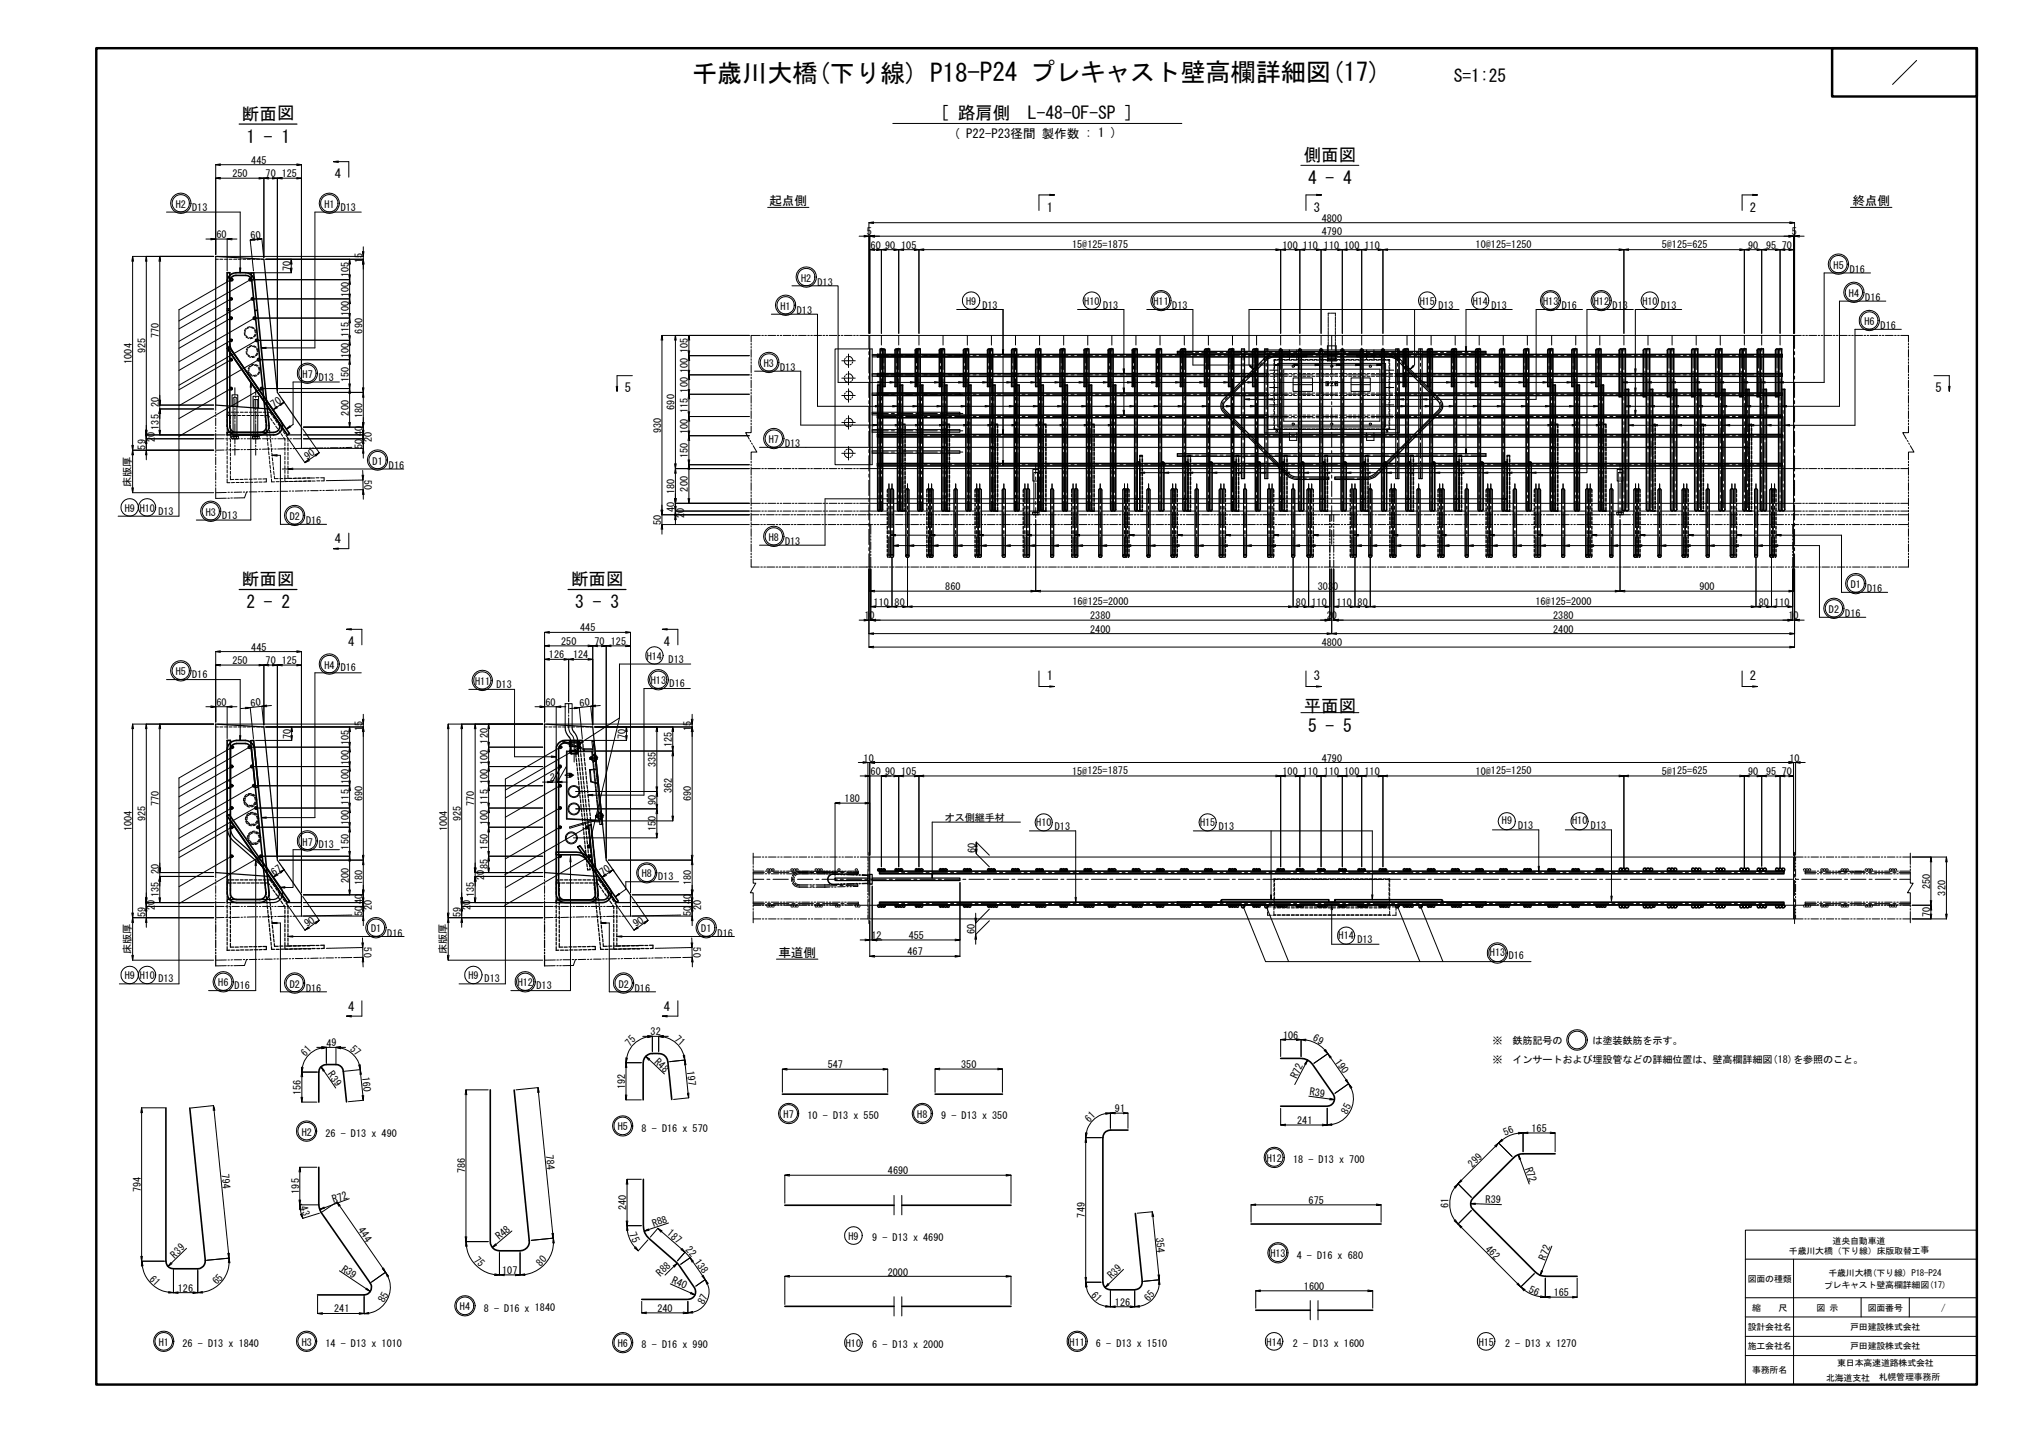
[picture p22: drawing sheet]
<svg xmlns="http://www.w3.org/2000/svg" width="420mm" height="297mm" viewBox="0 0 420 297" stroke-linecap="round" stroke-linejoin="round" font-family="sans-serif">
<defs><g id="words">
<text font-size="5.2" x="143.5" y="17">千歳川大橋(下り線) P18-P24 プレキャスト壁高欄詳細図(17)</text>
<g font-size="3.6">
<text x="301.5" y="17">S=1:25</text>
<text x="50.2" y="24.8">断面図</text>
<text x="51.1" y="29.6">1 - 1</text>
<text x="195" y="24.7">[ 路肩側　L-48-OF-SP ]</text>
<text x="270.4" y="33.4">側面図</text>
<text x="271.3" y="38.2">4 - 4</text>
<text x="50.2" y="121.3">断面図</text>
<text x="118.4" y="121.3">断面図</text>
<text x="51.1" y="126.1">2 - 2</text>
<text x="119.3" y="126.1">3 - 3</text>
<text x="270.4" y="147.6">平面図</text>
<text x="271.3" y="151.6">5 - 5</text>
</g>
<g font-size="2.6">
<text x="197.8" y="28.6">( P22-P23径間 製作数 : 1 )</text>
<text x="69.4" y="37">4</text>
<text x="159.6" y="42.6">起点側</text>
<text x="217.1" y="43.9">1</text>
<text x="272.4" y="43.9">3</text>
<text x="362.9" y="43.9">2</text>
<text x="384.2" y="42.6">終点側</text>
<text x="129.6" y="81.3">5</text>
<text x="401.4" y="81.3">5</text>
<text x="69.4" y="112.6">4</text>
<text x="72.2" y="133.9">4</text>
<text x="137.7" y="133.9">4</text>
<text x="217.1" y="140.9">1</text>
<text x="272.4" y="140.9">3</text>
<text x="362.9" y="140.9">2</text>
<text x="161.4" y="198.4">車道側</text>
<text x="72.2" y="209.5">4</text>
<text x="137.7" y="209.5">4</text>
</g>
<g font-size="2.2">
<text x="316.2" y="242.3" transform="rotate(71 316.2 242.3)">R72</text>
<text x="69.2" y="249.4" transform="rotate(-19 69.2 249.4)">R72</text>
</g>
<g font-size="2.1">
<text x="52.1" y="34">445</text>
<text x="48.2" y="36.8">250</text>
<text x="55.1" y="36.8">70</text>
<text x="58.4" y="36.8">125</text>
<text x="36.5" y="43.1">H2</text>
<text x="39.8" y="43.6">D13</text>
<text x="67.3" y="43.1">H1</text>
<text x="70.7" y="43.6">D13</text>
<text x="274.1" y="46">4800</text>
<text x="44.9" y="49.4">60</text>
<text x="52" y="49.6" transform="rotate(-6 52 49.6)">60</text>
<text x="179.8" y="48.8">5</text>
<text x="180.5" y="51.6">60</text>
<text x="183.5" y="51.6">90</text>
<text x="186.9" y="51.6">105</text>
<text x="222.3" y="51.4">15@125=1875</text>
<text x="266" y="51.6">100</text>
<text x="270.2" y="51.6">110</text>
<text x="274.1" y="48.8">4790</text>
<text x="274.6" y="51.6">110</text>
<text x="278.8" y="51.6">100</text>
<text x="283" y="51.6">110</text>
<text x="306" y="51.4">10@125=1250</text>
<text x="344.6" y="51.4">5@125=625</text>
<text x="362.5" y="51.6">90</text>
<text x="366.3" y="51.6">95</text>
<text x="369.5" y="51.6">70</text>
<text x="371.6" y="48.8">5</text>
<text x="60.3" y="56.2" transform="rotate(-90 60.3 56.2)">70</text>
<text x="72.4" y="57.5" transform="rotate(-90 72.4 57.5)">105</text>
<text x="75.2" y="54.6" transform="rotate(-90 75.2 54.6)">15</text>
<text x="166.1" y="58.4">H2</text>
<text x="169.5" y="59.3">D13</text>
<text x="380.3" y="55.7">H5</text>
<text x="383.6" y="56.6">D16</text>
<text x="72.4" y="65.6" transform="rotate(-90 72.4 65.6)">100</text>
<text x="72.4" y="61.6" transform="rotate(-90 72.4 61.6)">100</text>
<text x="161.9" y="64.2">H1</text>
<text x="165.3" y="65.1">D13</text>
<text x="200.4" y="63.2">H9</text>
<text x="203.7" y="64.1">D13</text>
<text x="224.9" y="63.2">H10</text>
<text x="228.8" y="64.1">D13</text>
<text x="239.2" y="63.2">H11</text>
<text x="243.1" y="64.1">D13</text>
<text x="294.4" y="63.2">H15</text>
<text x="298.3" y="64.1">D13</text>
<text x="305.4" y="63.2">H14</text>
<text x="309.3" y="64.1">D13</text>
<text x="320" y="63.2">H13</text>
<text x="323.9" y="64.1">D16</text>
<text x="330.5" y="63.2">H12</text>
<text x="334.4" y="64.1">D13</text>
<text x="340.6" y="63.2">H10</text>
<text x="344.5" y="64.1">D13</text>
<text x="383.4" y="61.6">H4</text>
<text x="386.8" y="62.4">D16</text>
<text x="32.9" y="70.1" transform="rotate(-90 32.9 70.1)">770</text>
<text x="72.4" y="69.9" transform="rotate(-90 72.4 69.9)">115</text>
<text x="75.2" y="69.1" transform="rotate(-90 75.2 69.1)">690</text>
<text x="386.7" y="67.4">H6</text>
<text x="390" y="68.2">D16</text>
<text x="27.4" y="75.4" transform="rotate(-90 27.4 75.4)">1004</text>
<text x="30.2" y="73.2" transform="rotate(-90 30.2 73.2)">925</text>
<text x="72.4" y="74.2" transform="rotate(-90 72.4 74.2)">100</text>
<text x="142.7" y="77.3" transform="rotate(-90 142.7 77.3)">100</text>
<text x="142.7" y="73.2" transform="rotate(-90 142.7 73.2)">105</text>
<text x="158.4" y="76.1">H3</text>
<text x="161.8" y="77">D13</text>
<text x="62.7" y="78.3">H7</text>
<text x="66.1" y="78.9">D13</text>
<text x="72.4" y="79.2" transform="rotate(-90 72.4 79.2)">150</text>
<text x="142.7" y="81.4" transform="rotate(-90 142.7 81.4)">100</text>
<text x="32.9" y="89.1" transform="rotate(-90 32.9 89.1)">135</text>
<text x="32.9" y="84.3" transform="rotate(-90 32.9 84.3)">20</text>
<text x="72.4" y="86.1" transform="rotate(-90 72.4 86.1)">200</text>
<text x="75.2" y="86.6" transform="rotate(-90 75.2 86.6)">180</text>
<text x="137.1" y="89.7" transform="rotate(-90 137.1 89.7)">930</text>
<text x="139.9" y="84.9" transform="rotate(-90 139.9 84.9)">690</text>
<text x="142.7" y="90" transform="rotate(-90 142.7 90)">100</text>
<text x="142.7" y="85.6" transform="rotate(-90 142.7 85.6)">115</text>
<text x="30.2" y="93.2" transform="rotate(-90 30.2 93.2)">59</text>
<text x="32.1" y="91.6" transform="rotate(-90 32.1 91.6)">20</text>
<text x="75.2" y="93" transform="rotate(-90 75.2 93)">50</text>
<text x="75.2" y="90.4" transform="rotate(-90 75.2 90.4)">40</text>
<text x="77.1" y="91.6" transform="rotate(-90 77.1 91.6)">20</text>
<text x="142.7" y="95" transform="rotate(-90 142.7 95)">150</text>
<text x="159.4" y="91.9">H7</text>
<text x="162.8" y="92.7">D13</text>
<text x="27.1" y="100.9" transform="rotate(-90 27.1 100.9)">床版厚</text>
<text x="75.5" y="99.5" transform="rotate(89 75.5 99.5)">50</text>
<text x="77.3" y="96.3">D1</text>
<text x="80.7" y="97.2">D16</text>
<text x="142.7" y="101.9" transform="rotate(-90 142.7 101.9)">200</text>
<text x="25.9" y="106.1">H9 H10</text>
<text x="32.9" y="106.7">D13</text>
<text x="42.7" y="106.9">H3</text>
<text x="46.1" y="107.5">D13</text>
<text x="60.1" y="107.8">D2</text>
<text x="139.9" y="106.2" transform="rotate(-90 139.9 106.2)">40</text>
<text x="139.9" y="102.4" transform="rotate(-90 139.9 102.4)">180</text>
<text x="141.9" y="106.3" transform="rotate(-90 141.9 106.3)">0</text>
<text x="141.9" y="107.4" transform="rotate(-90 141.9 107.4)">2</text>
<text x="63.5" y="108.7">D16</text>
<text x="137.1" y="108.8" transform="rotate(-90 137.1 108.8)">50</text>
<text x="159.4" y="112.1">H8</text>
<text x="162.8" y="113">D13</text>
<text x="181.2" y="125.6">110</text>
<text x="185.5" y="125.6">80</text>
<text x="196" y="122.3">860</text>
<text x="222.4" y="125.4">16@125=2000</text>
<text x="268.8" y="125.6">80</text>
<text x="272" y="125.6">110</text>
<text x="273.3" y="122.3">3030</text>
<text x="277.2" y="125.6">110</text>
<text x="281.5" y="125.6">80</text>
<text x="318.4" y="125.4">16@125=2000</text>
<text x="352.4" y="122.3">900</text>
<text x="364.7" y="125.6">80</text>
<text x="367.9" y="125.6">110</text>
<text x="383.8" y="121.9">D1</text>
<text x="387.2" y="122.8">D16</text>
<text x="120.3" y="130.9">445</text>
<text x="179.3" y="128.4">10</text>
<text x="226.1" y="131.1">2400</text>
<text x="226.1" y="128.4">2380</text>
<text x="275.2" y="128.4">20</text>
<text x="322.1" y="131.1">2400</text>
<text x="322.1" y="128.4">2380</text>
<text x="370.9" y="128.4">10</text>
<text x="379.3" y="127">D2</text>
<text x="382.7" y="127.9">D16</text>
<text x="48.2" y="137.7">250</text>
<text x="52.1" y="134.9">445</text>
<text x="55.1" y="137.7">70</text>
<text x="58.4" y="137.7">125</text>
<text x="113.8" y="136.5">126</text>
<text x="116.4" y="133.7">250</text>
<text x="118.8" y="136.5">124</text>
<text x="123.3" y="133.7">70</text>
<text x="126.7" y="133.7">125</text>
<text x="134.1" y="136.8">H14</text>
<text x="138.7" y="137.4">D13</text>
<text x="274.1" y="133.9">4800</text>
<text x="36.5" y="140">H5</text>
<text x="39.8" y="140.6">D16</text>
<text x="67.3" y="138.6">H4</text>
<text x="70.7" y="139.1">D16</text>
<text x="98.5" y="142">H11</text>
<text x="103" y="142.6">D13</text>
<text x="135" y="141.9">H13</text>
<text x="138.9" y="142.4">D16</text>
<text x="44.9" y="146.3">60</text>
<text x="52" y="146.5" transform="rotate(-6 52 146.5)">60</text>
<text x="113.1" y="146.3">60</text>
<text x="120.3" y="146.5" transform="rotate(-6 120.3 146.5)">60</text>
<text x="60.3" y="153.2" transform="rotate(-90 60.3 153.2)">70</text>
<text x="72.4" y="154.4" transform="rotate(-90 72.4 154.4)">105</text>
<text x="75.2" y="151.5" transform="rotate(-90 75.2 151.5)">15</text>
<text x="101.1" y="154.1" transform="rotate(-90 101.1 154.1)">120</text>
<text x="129.7" y="153.2" transform="rotate(-90 129.7 153.2)">70</text>
<text x="139.3" y="154.8" transform="rotate(-90 139.3 154.8)">125</text>
<text x="143.4" y="151.5" transform="rotate(-90 143.4 151.5)">15</text>
<text x="72.4" y="158.5" transform="rotate(-90 72.4 158.5)">100</text>
<text x="101.1" y="158.5" transform="rotate(-90 101.1 158.5)">100</text>
<text x="114.1" y="161.9">27</text>
<text x="136" y="159" transform="rotate(-90 136 159)">335</text>
<text x="179.1" y="157.9">10</text>
<text x="180.5" y="160.7">60</text>
<text x="183.5" y="160.7">90</text>
<text x="186.9" y="160.7">105</text>
<text x="222.3" y="160.6">15@125=1875</text>
<text x="266" y="160.7">100</text>
<text x="270.2" y="160.7">110</text>
<text x="274.1" y="157.9">4790</text>
<text x="274.6" y="160.7">110</text>
<text x="278.8" y="160.7">100</text>
<text x="283" y="160.7">110</text>
<text x="306" y="160.6">10@125=1250</text>
<text x="344.6" y="160.6">5@125=625</text>
<text x="362.5" y="160.7">90</text>
<text x="366.3" y="160.7">95</text>
<text x="369.5" y="160.7">70</text>
<text x="371.1" y="157.9">10</text>
<text x="32.9" y="167.1" transform="rotate(-90 32.9 167.1)">770</text>
<text x="72.4" y="166.8" transform="rotate(-90 72.4 166.8)">115</text>
<text x="72.4" y="162.5" transform="rotate(-90 72.4 162.5)">100</text>
<text x="75.2" y="166.1" transform="rotate(-90 75.2 166.1)">690</text>
<text x="98.4" y="167.1" transform="rotate(-90 98.4 167.1)">770</text>
<text x="101.1" y="166.8" transform="rotate(-90 101.1 166.8)">115</text>
<text x="101.1" y="162.5" transform="rotate(-90 101.1 162.5)">100</text>
<text x="136" y="167" transform="rotate(-90 136 167)">90</text>
<text x="139.3" y="164.5" transform="rotate(-90 139.3 164.5)">362</text>
<text x="143.4" y="166.1" transform="rotate(-90 143.4 166.1)">690</text>
<text x="175.2" y="166.3">180</text>
<text x="27.4" y="172.3" transform="rotate(-90 27.4 172.3)">1004</text>
<text x="30.2" y="170.1" transform="rotate(-90 30.2 170.1)">925</text>
<text x="72.4" y="171.1" transform="rotate(-90 72.4 171.1)">100</text>
<text x="92.8" y="172.3" transform="rotate(-90 92.8 172.3)">1004</text>
<text x="95.6" y="170.1" transform="rotate(-90 95.6 170.1)">925</text>
<text x="101.1" y="171.1" transform="rotate(-90 101.1 171.1)">100</text>
<text x="136" y="172.3" transform="rotate(-90 136 172.3)">150</text>
<text x="195.9" y="170.2">オス側継手材</text>
<text x="214.9" y="171.2">H10</text>
<text x="218.8" y="172">D13</text>
<text x="248.9" y="171.2">H15</text>
<text x="252.8" y="172">D13</text>
<text x="311.5" y="170.9">H9</text>
<text x="314.8" y="171.8">D13</text>
<text x="326" y="170.9">H10</text>
<text x="329.9" y="171.8">D13</text>
<text x="62.7" y="175.3">H7</text>
<text x="66.1" y="175.8">D13</text>
<text x="72.4" y="176.1" transform="rotate(-90 72.4 176.1)">150</text>
<text x="101.1" y="176.1" transform="rotate(-90 101.1 176.1)">150</text>
<text x="202.3" y="176.8" transform="rotate(-90 202.3 176.8)">60</text>
<text x="32.9" y="181.2" transform="rotate(-90 32.9 181.2)">20</text>
<text x="72.4" y="183" transform="rotate(-90 72.4 183)">200</text>
<text x="75.2" y="183.5" transform="rotate(-90 75.2 183.5)">180</text>
<text x="100.4" y="182.3" transform="rotate(-90 100.4 182.3)">20</text>
<text x="101.1" y="180.2" transform="rotate(-90 101.1 180.2)">85</text>
<text x="133.1" y="181.9">H8</text>
<text x="136.5" y="182.5">D13</text>
<text x="143.4" y="183.5" transform="rotate(-90 143.4 183.5)">180</text>
<text x="400.3" y="184.2" transform="rotate(-90 400.3 184.2)">250</text>
<text x="403.5" y="185.6" transform="rotate(-90 403.5 185.6)">320</text>
<text x="30.2" y="190.1" transform="rotate(-90 30.2 190.1)">59</text>
<text x="32.1" y="188.6" transform="rotate(-90 32.1 188.6)">20</text>
<text x="32.9" y="186" transform="rotate(-90 32.9 186)">135</text>
<text x="75.2" y="189.9" transform="rotate(-90 75.2 189.9)">50</text>
<text x="75.2" y="187.3" transform="rotate(-90 75.2 187.3)">40</text>
<text x="77.1" y="188.6" transform="rotate(-90 77.1 188.6)">20</text>
<text x="95.6" y="190.1" transform="rotate(-90 95.6 190.1)">59</text>
<text x="97.5" y="188.6" transform="rotate(-90 97.5 188.6)">20</text>
<text x="98.4" y="186" transform="rotate(-90 98.4 186)">135</text>
<text x="143.4" y="189.9" transform="rotate(-90 143.4 189.9)">50</text>
<text x="143.4" y="187.3" transform="rotate(-90 143.4 187.3)">40</text>
<text x="145.4" y="188.6" transform="rotate(-90 145.4 188.6)">20</text>
<text x="400.3" y="190.2" transform="rotate(-90 400.3 190.2)">70</text>
<text x="27.1" y="197.8" transform="rotate(-90 27.1 197.8)">床版厚</text>
<text x="75.4" y="196.4" transform="rotate(89 75.4 196.4)">50</text>
<text x="77" y="193.3">D1</text>
<text x="80.3" y="194.1">D16</text>
<text x="92.6" y="197.8" transform="rotate(-90 92.6 197.8)">床版厚</text>
<text x="143.7" y="196.4" transform="rotate(89 143.7 196.4)">50</text>
<text x="145.4" y="193.3">D1</text>
<text x="148.8" y="194.1">D16</text>
<text x="180.7" y="194.7">12</text>
<text x="188.5" y="194.7">455</text>
<text x="202.1" y="193.6" transform="rotate(-90 202.1 193.6)">60</text>
<text x="277.6" y="194.6">H14</text>
<text x="281.5" y="195.5">D13</text>
<text x="25.9" y="203">H9 H10</text>
<text x="32.9" y="203.6">D13</text>
<text x="97.2" y="203">H9</text>
<text x="100.5" y="203.6">D13</text>
<text x="188.2" y="198">467</text>
<text x="309" y="198.2">H13</text>
<text x="312.9" y="198.8">D16</text>
<text x="45.3" y="204.4">H6</text>
<text x="48.7" y="205">D16</text>
<text x="60.1" y="204.7">D2</text>
<text x="63.5" y="205.6">D16</text>
<text x="107.4" y="204.4">H12</text>
<text x="111.3" y="205">D13</text>
<text x="128.3" y="204.7">D2</text>
<text x="131.7" y="205.6">D16</text>
<text x="134.9" y="214.6">32</text>
<text x="139.8" y="215.5" transform="rotate(42 139.8 215.5)">71</text>
<text x="266.1" y="215.3">106</text>
<text x="272.1" y="215.6" transform="rotate(27 272.1 215.6)">69</text>
<text x="63.3" y="219.1" transform="rotate(-46 63.3 219.1)">61</text>
<text x="67.7" y="217">49</text>
<text x="72.5" y="217.6" transform="rotate(42 72.5 217.6)">57</text>
<text x="130.6" y="217" transform="rotate(-46 130.6 217)">75</text>
<text x="135.6" y="220.3" transform="rotate(43 135.6 220.3)">R48</text>
<text x="171.7" y="221.4">547</text>
<text x="199.3" y="221.4">350</text>
<text x="309.5" y="216.4">※　鉄筋記号の　　　は塗装鉄筋を示す。</text>
<text x="309.5" y="220.4">※　インサートおよび埋設管などの詳細位置は、壁高欄詳細図(18)を参照のこと。</text>
<text x="62.4" y="226.9" transform="rotate(-90 62.4 226.9)">156</text>
<text x="75.1" y="223.2" transform="rotate(84 75.1 223.2)">160</text>
<text x="129.7" y="225.7" transform="rotate(-90 129.7 225.7)">192</text>
<text x="142.5" y="222.1" transform="rotate(84 142.5 222.1)">197</text>
<text x="268.9" y="223.8" transform="rotate(-65 268.9 223.8)">R72</text>
<text x="271.6" y="227.1" transform="rotate(7 271.6 227.1)">R39</text>
<text x="162.5" y="231.7">H7</text>
<text x="167.5" y="232">10 - D13 x 550</text>
<text x="190.2" y="231.7">H8</text>
<text x="195.2" y="232">9 - D13 x 350</text>
<text x="225.9" y="232.7" transform="rotate(-46 225.9 232.7)">61</text>
<text x="231.2" y="230.5">91</text>
<text x="269" y="233">241</text>
<text x="279.4" y="231.1" transform="rotate(-63 279.4 231.1)">85</text>
<text x="62.6" y="235.4">H2</text>
<text x="67.5" y="235.6">26 - D13 x 490</text>
<text x="113.2" y="239.5" transform="rotate(84 113.2 239.5)">784</text>
<text x="128.1" y="234.3">H5</text>
<text x="133.1" y="234.6">8 - D16 x 570</text>
<text x="317.6" y="234.6">165</text>
<text x="45.9" y="243.4" transform="rotate(84 45.9 243.4)">794</text>
<text x="96.4" y="243.2" transform="rotate(-90 96.4 243.2)">786</text>
<text x="184.1" y="243.4">4690</text>
<text x="262.7" y="240.9">H12</text>
<text x="268.2" y="241.1">18 - D13 x 700</text>
<text x="305.3" y="242.1" transform="rotate(-46 305.3 242.1)">299</text>
<text x="29.2" y="247.1" transform="rotate(-90 29.2 247.1)">794</text>
<text x="62" y="247.4" transform="rotate(-90 62 247.4)">195</text>
<text x="129.8" y="250.8" transform="rotate(-90 129.8 250.8)">240</text>
<text x="271.4" y="249.5">675</text>
<text x="300.4" y="250.4" transform="rotate(-90 300.4 250.4)">61</text>
<text x="308.1" y="249.4" transform="rotate(1 308.1 249.4)">R39</text>
<text x="103.6" y="257.1" transform="rotate(-40 103.6 257.1)">R48</text>
<text x="130.4" y="255.9" transform="rotate(66 130.4 255.9)">75</text>
<text x="138.2" y="255.9" transform="rotate(40 138.2 255.9)">187</text>
<text x="176" y="257">H9</text>
<text x="180.9" y="257.3">9 - D13 x 4690</text>
<text x="225" y="252.4" transform="rotate(-90 225 252.4)">749</text>
<text x="239.7" y="256.6" transform="rotate(84 239.7 256.6)">354</text>
<text x="36.2" y="260.9" transform="rotate(-44 36.2 260.9)">R39</text>
<text x="98.1" y="261.4" transform="rotate(46 98.1 261.4)">75</text>
<text x="112.2" y="262.7" transform="rotate(-48 112.2 262.7)">80</text>
<text x="142.1" y="259.2" transform="rotate(48 142.1 259.2)">22</text>
<text x="263.5" y="260.6">H13</text>
<text x="268.9" y="260.9">4 - D16 x 680</text>
<text x="308" y="259" transform="rotate(46 308 259)">462</text>
<text x="30.9" y="265.3" transform="rotate(46 30.9 265.3)">61</text>
<text x="36.9" y="267.7">126</text>
<text x="45" y="266.4" transform="rotate(-48 45 266.4)">65</text>
<text x="104.1" y="264.1">107</text>
<text x="137" y="264.7" transform="rotate(-44 137 264.7)">R88</text>
<text x="139.2" y="266" transform="rotate(24 139.2 266)">R40</text>
<text x="184.1" y="264.4">2000</text>
<text x="226.2" y="268.6" transform="rotate(46 226.2 268.6)">61</text>
<text x="230.6" y="265.2" transform="rotate(-44 230.6 265.2)">R39</text>
<text x="238.3" y="269.8" transform="rotate(-48 238.3 269.8)">65</text>
<text x="270.4" y="267.4">1600</text>
<text x="322.2" y="268.7">165</text>
<text x="69.3" y="272.1">241</text>
<text x="79.7" y="270.2" transform="rotate(-63 79.7 270.2)">85</text>
<text x="95.4" y="271.6">H4</text>
<text x="100.3" y="271.9">8 - D16 x 1840</text>
<text x="136.3" y="271.9">240</text>
<text x="145.9" y="270.6" transform="rotate(-63 145.9 270.6)">87</text>
<text x="231.2" y="270.7">126</text>
<text x="32.9" y="279">H1</text>
<text x="37.9" y="279.3">26 - D13 x 1840</text>
<text x="62.6" y="279">H3</text>
<text x="67.5" y="279.3">14 - D13 x 1010</text>
<text x="128.1" y="279.3">H6</text>
<text x="133.1" y="279.5">8 - D16 x 990</text>
<text x="175.4" y="279.2">H10</text>
<text x="180.9" y="279.5">6 - D13 x 2000</text>
<text x="221.8" y="279">H11</text>
<text x="227.3" y="279.3">6 - D13 x 1510</text>
<text x="262.7" y="279">H14</text>
<text x="268.1" y="279.3">2 - D13 x 1600</text>
<text x="306.7" y="279">H15</text>
<text x="312.1" y="279.3">2 - D13 x 1270</text>
</g>
<g font-size="2">
<text x="56.8" y="84.6" transform="rotate(-36 56.8 84.6)">70</text>
<text x="63.8" y="95.3" transform="rotate(-36 63.8 95.3)">90</text>
<text x="56.9" y="181.5" transform="rotate(-36 56.9 181.5)">67</text>
<text x="125" y="181.5" transform="rotate(-36 125 181.5)">70</text>
<text x="63.8" y="192.2" transform="rotate(-36 63.8 192.2)">90</text>
<text x="132" y="192.2" transform="rotate(-36 132 192.2)">90</text>
<text x="276.8" y="220.1" transform="rotate(54 276.8 220.1)">190</text>
<text x="67.9" y="222.7" transform="rotate(54 67.9 222.7)">R39</text>
<text x="312.1" y="235.6" transform="rotate(-24 312.1 235.6)">56</text>
<text x="62.3" y="250.1" transform="rotate(72 62.3 250.1)">43</text>
<text x="74.2" y="255" transform="rotate(54 74.2 255)">444</text>
<text x="135.6" y="254.4" transform="rotate(-20 135.6 254.4)">R88</text>
<text x="70.7" y="263.4" transform="rotate(34 70.7 263.4)">R39</text>
<text x="143.9" y="261.6" transform="rotate(54 143.9 261.6)">138</text>
<text x="320.5" y="261.3" transform="rotate(-68 320.5 261.3)">R72</text>
<text x="316.9" y="267.7" transform="rotate(24 316.9 267.7)">56</text>
</g>
<g font-size="1.8">
<text x="380.1" y="257.9">道央自動車道</text>
<text x="371" y="259.9">千歳川大橋（下り線）床版取替工事</text>
<text x="362.4" y="265.7">図面の種類</text>
<text x="378.2" y="267.1">プレキャスト壁高欄詳細図(17)</text>
<text x="379.2" y="264.4">千歳川大橋(下り線) P18-P24</text>
<text x="362.4" y="275.7">設計会社名</text>
<text x="363.3" y="271.7">縮　　尺</text>
<text x="376.7" y="271.7">図 示</text>
<text x="383.7" y="275.7">戸田建設株式会社</text>
<text x="387.3" y="271.7">図面番号</text>
<text x="402.5" y="271.7">/</text>
<text x="362.4" y="279.7">施工会社名</text>
<text x="383.7" y="279.7">戸田建設株式会社</text>
<text x="363.3" y="284.7">事務所名</text>
<text x="378.7" y="286.2">北海道支社　札幌管理事務所</text>
<text x="381" y="283.2">東日本高速道路株式会社</text>
</g>
</g></defs>
<g fill="none" stroke="#000" stroke-width=".21">
<path d="M397.5 12.5l-5 5M44.7 36.9l1 .2M45.7 36.8l-1 .1h10l-1 .2M45.7 34l-1 .1h17.8l-1 .2M45.7 34.3l-1-.2v18.7M53.7 36.8l1 .1M54.7 36.9v16.5M54.7 36.9l1 .2M55.7 36.8l-1 .1h2.8l-1 .2M56.5 36.8l1 .1M57.5 36.9v44.1M57.5 36.9l1 .2"/>
<path d="M58.5 36.8l-1 .1h5l-1 .2M61.5 34l1 .1v54.1M61.5 36.8l1 .1M69.2 33.5h3.1v3.2M70.2 33.4l-1 .1 1 .2M185.2 25.6h59.9M269.8 34.3h12M27.7 54.2l-.2-1.1v40.2l-.2-1M30.3 53.1l-.1 1.1M30.5 54.2l-.2-1.1v37.9l-.1-1.1M33.1 53.1l-.1 1.1M33.3 54.2l-.2-1.1v30.9l-.1-1"/>
<path d="M34.5 44h15.3v12.5M42.7 49.6h2l-1 .1M43.7 49.4l3.4 .2M44.3 53.1h-16.8l-.2 1.1M44.7 53.7h.6M45.1 53.1h30.2M45.6 53.7h.6M46.6 53.7h.6M47.1 49.6v6.6M47.1 49.6l1 .1M47.5 53.7h.6M47.9 58l-10.8 6.2v42.8h-12.6"/>
<path d="M48.1 49.4l-1 .2h2M48.5 53.7h.6M49.4 53.7h.6M49.7 55.5l.1 1 .1-1M50.4 53.7h.6M51.3 53.7h.6M51.9 58l-14.8 8.5M52.3 53.7h.6M52.4 58h20.1M52.9 49.5l-1 .3 2.4-.3-1 .3M52.9 49.8h-1l.7 6.4M53.2 53.7h.6"/>
<path d="M53.3 49.4l1 .1 .4 3.9M54.2 53.7h.5M55.1 53.7h20.2M60.4 53.7l-.2 1.1M60.6 54.8l-.2-1.1v2.8l-.2-.9M60.6 55.6l-.2 .9h-9.1M72.5 58l-.2 .9M72.5 53.7l-.2 1.1M72.7 58.9l-.2-.9v4l-.2-1.1M72.7 54.8l-.2-1.1v4.3l-.2-1M72.7 57l-.2 1M74.9 44h-9.6v28.1h-11.1"/>
<path d="M75.3 51.2v1.9l-.1-1M75.3 53.1v.6M75.3 53.7l-.1 1.1M75.5 52.1l-.2 1M75.5 54.8l-.2-1.1v27.6l-.1-.9M159.2 43h8.6M164.2 59.2h9.6v20.1h157.2M178.2 49h2l-1 .1M179.2 48.8l1.2 .2M180.4 51.8l1 .1M180.4 49v20.1M180.4 49l1 .1"/>
<path d="M181.2 46l-1 .2h192l-1.1 .1M181.2 46.3l-1-.1v22.9M181.4 51.6l-1 .2h2.4l-1 .1M181.4 48.8l-1 .2h191.6l-1 .1M181.8 51.6l2 .3M182.8 51.8v17.3M183.8 51.6l-1 .2h3.6l-1 .1M185.4 51.6l2 .3M186.4 51.8v17.3M187.4 51.6l-1 .2h4.2l-1 .1M189.6 51.6l1 .2M190.6 51.8v17.3"/>
<path d="M190.6 51.8l1 .1M191.6 51.6l-1 .2h75l-1 .1M217.7 40.3l1 .1-1 .1M218.7 40.4h-3.2v3.2M264.6 51.6l2 .3M265.6 51.8v17.3M266.6 51.6l-1 .2h4l-1 .1M268.6 51.6l1 .2M269.6 51.8v17.3M269.6 51.8l1 .1M270.6 51.6l-1 .2h4.4l-1 .1M273 40.3l1.1 .1-1.1 .1"/>
<path d="M273 51.6l1 .2M274 51.8v17.3M274 51.8l1 .1M274.1 40.4h-3.3v3.2M275 51.6l-1 .2h4.4l-1 .1M277.4 51.6l1 .2M278.4 51.8v17.3M278.4 51.8l1 .1M279.4 51.6l-1 .2h4l-1 .1M281.4 51.6l1 .2M282.4 51.8v17.3M282.4 51.8l1 .1"/>
<path d="M283.4 51.6l-1 .2h4.4l-1 .1M285.8 51.6l1 .2M286.8 51.8v17.3M286.8 51.8l1 .1M287.8 51.6l-1 .2h50l-1 .1M335.8 51.6l1 .2M336.8 51.8v17.3M336.8 51.8l.9 .1M337.7 51.6l-.9 .2h24.9l-.9 .1M360.8 51.6l.9 .2M361.7 51.8l1.1 .1M361.7 51.8v17.3"/>
<path d="M362.8 51.6l-1.1 .2h3.6l-.9 .1M363.4 40.3l1.1 .1-1.1 .1M364.4 51.6l.9 .2M364.5 40.4h-3.2v3.2M365.3 51.8v17.3M365.3 51.8l1.1 .1M366.4 51.6l-1.1 .2h3.9l-1 .1M368.2 51.6l1 .2M369.2 51.8v17.3M369.2 51.8l1 .1M370.2 51.6l-1 .2h2.8l-1 .1M371 48.8l1 .2"/>
<path d="M371 51.6l1 .2M371.1 46l1.1 .2v22.9M372 49l1.2 .1M372 49v20.1M373.2 48.8l-1 .2h2M383.8 43h8.6M387.9 56.6h-9.6v22.7h-41.9M47.9 62l-10.8 6.2M47.9 65.9l-10.8 6.3M47.9 70.5l-10.8 6.3M47.9 74.6l-10.8 6.2M50.7 69l.1 .6"/>
<path d="M50.9 68.5l-.1 .6M50.9 69.4l.4 .5M51 68.1l-.3 .5M51 69.8l.6 .4M51 72.9l.2 .6M51.3 72.4l-.1 .6M51.3 73.3l.5 .5M51.4 76.8l.2 .6M51.4 72l-.3 .5M51.4 73.7l.6 .4M51.6 67.9l-.5 .3M51.7 76.3l-.1 .6"/>
<path d="M51.7 77.2l.4 .5M51.8 75.9l-.3 .5M51.8 77.6l.6 .4M51.9 67.7l-.6 .2M52 67.9l.6 .2M52 79.3v28.5h-11.3M52.1 71.8l-.6 .3M52.2 67.8l.5 .3M52.3 71.6l-.6 .2M52.3 70h-.7M52.4 71.8l.5 .2M52.4 62l-15.3 8.8"/>
<path d="M52.4 75.7l-.5 .4M52.5 70l-.6 .2M52.6 71.7l.6 .3M52.7 73.9h-.6M52.7 75.5l-.6 .2M52.7 75.7l.6 .2M52.8 65.9l-15.7 9.1M52.8 68.3l.1 .7M52.8 62h19.7M52.9 73.9l-.6 .2M52.9 69.3l-.3 .5M52.9 68.3l.2 .7"/>
<path d="M53 75.6l.5 .3M53.1 77.7l-.7 .1M53.1 69.3l-.4 .5M53.2 65.9h19.3M53.2 72.3l.2 .6M53.2 70.5l-16.1 9.4M53.3 77.8l-.6 .2M53.3 73.2l-.4 .5M53.3 72.2l.2 .7M53.5 73.2l-.3 .5M53.5 76.2l.3 .6M53.6 74.6l-16.5 9.5"/>
<path d="M53.6 70.5h18.9M53.7 77.1l-.4 .5M53.8 76.1l.1 .7M53.9 77.1l-.4 .5M54 74.6h18.5M55.2 72l-1 .1 1 .1M70.4 79.2h-9.6v8.8l-1.4 1M72.5 65.9l-.2 1.1M72.5 70.5l-.2 1.1M72.5 74.6l-.2 .9M72.7 67l-.2-1.1v4.6l-.2-.9M72.7 69.6l-.2 .9"/>
<path d="M72.7 71.6l-.2-1.1v4.1l-.2-1M72.7 63l-.2-1v3.9l-.2-.9M72.7 73.6l-.2 1M72.7 65l-.2 .9M72.7 60.9l-.4 2.1M72.7 75.5l-.2-.9v5.9l-.2-.9M72.7 79.6l-.2 .9M131.1 77.9h-3.1v3.2M137.4 70.5l-.1-1v37.2l-.2-1M140.1 69.5l-.2 1M140.2 70.5l-.1-1v27.6l-.2-1M142.9 77.7h12.5"/>
<path d="M142.9 73.7h12.5M142.9 77.7l-.2 1M142.9 69.5l-.2 1M143 78.7l-.1-1v4l-.2-1M143 74.7l-.1-1v4l-.2-1M143 70.5l-.1-1v4.2l-.2-1M143 76.7l-.1 1M143 72.7l-.3 2M155.4 69.5h-18.1l-.2 1M155.8 71.2v.3M155.8 71.8v.4M155.8 72.5v1.6"/>
<path d="M155.8 74.4v.3M155.8 75v.3M155.8 75.6v1.6M155.8 77.5v.4M155.8 78.2v.3M155.8 78.8v1.6M156.5 76.9h9.6v11.2h165.9M157.7 69.5h-1.9v1.4M158 69.5h.3M158.6 69.5h.4M159.2 69.5h1.7M160 65.1h9.5v19.1h162"/>
<path d="M161.2 69.5h.3M161.8 69.5h.3M162.4 69.5h1.6M164.3 69.5h.4M165 69.5h.3M165.6 69.5h1.6M167.5 69.5h.3M168.1 69.5h.4M168.8 69.5h1.6M170.7 69.5h.3M171.3 69.5h.4M171.9 69.5h1.7"/>
<path d="M173.2 72.3h7.2v24h-7.2zM173.9 69.5h.3M174.5 69.5h.3M174.6 74.8h2.8M174.6 78.4h2.8M175.1 78.4a.87 .87 0 0 0 .9 .9M175.1 74.8a.87 .87 0 0 0 .9 .9M175.1 69.5h1.6M175.3 77.9l-.2 .2M175.3 74.3l-.2 .2M175.7 77.5l-.2 .2M175.7 73.9l-.2 .2"/>
<path d="M176 77.5a.94 .94 0 0 1 .9 .9M176 73.9a.94 .94 0 0 1 .9 .9M176 73.4v2.8M176 77v2.8M176.5 79.1l-.2 .1M176.5 75.5l-.2 .1M176.8 78.6l-.1 .3M176.8 75l-.1 .3M177 69.5h.4M177.7 69.5h.3M178.3 69.5h1.9v2.7M180.2 72.9v.6"/>
<path d="M180.2 74.1v3.2M180.2 78v.6M180.2 79.2v3.2M180.4 72.3h.5v24h-.5M180.9 77.4h18.2v.6h-18.2M180.9 73.5h18.2v.5h-18.2M182 79.1l1 .2-1 .1M182.3 79.8v2M182.8 69.5v2M182.8 72.2v.6M182.8 73.4v3.2M182.8 77.2v.7"/>
<path d="M182.8 78.5v3.2M183.3 72.3v2.9M183.3 75.9v.6M183.3 77.2v2.9M184.6 79.1l1 .2-1 .1M185.9 72.3v2.9M185.9 75.9v.6M185.9 77.2v2.9M185.9 73.7h-5M185.9 77.7h-5M186.4 69.5v2M186.4 72.2v.6"/>
<path d="M186.4 73.4v3.2M186.4 77.2v.7M186.4 78.5v3.2M186.9 79.8v2M188.8 79.1l1 .2-1 .1M190.1 72.3v2.9M190.1 75.9v.6M190.1 77.2v2.9M190.6 69.5v2M190.6 72.2v.6M190.6 73.4v3.2M190.6 77.2v.7"/>
<path d="M190.6 78.5v3.2M191 73.7h-4.9M191 77.7h-4.9M191.1 79.8v2M193.8 79.1l1 .2-1 .1M195.1 72.3v2.9M195.1 75.9v.6M195.1 77.2v2.9M195.6 69.5v2M195.6 72.2v.6M195.6 73.4v3.2M195.6 77.2v.7"/>
<path d="M195.6 78.5v3.2M196.1 73.7h-4.9M196.1 77.7h-4.9M196.1 79.8v2M198.4 64.2h9.6v32.3M198.8 79.1l1 .2-1 .1M200.1 72.3v2.9M200.1 75.9v.6M200.1 77.2v2.9M200.6 69.5v2M200.6 72.2v.6M200.6 73.4v3.2"/>
<path d="M200.6 77.2v.7M200.6 78.5v3.2M201.1 79.8v2M201.2 73.7h-4.9M201.2 77.7h-4.9M201.8 73.7h.6M201.8 77.7h.6M203.1 73.7h3.1M203.1 77.7h3.1M203.8 79.1l1 .2-1 .1M205.1 72.3v2.9M205.1 75.9v.6"/>
<path d="M205.1 77.2v2.9M205.6 69.5v2M205.6 72.2v.6M205.6 73.4v3.2M205.6 77.2v.7M205.6 78.5v3.2M206.1 79.8v2M206.9 73.7h.6M206.9 77.7h.6M207.9 72.5l.1 1 .1-1M208.1 73.7h3.2M208.1 77.7h3.2"/>
<path d="M208.8 79.1l1 .2-1 .1M210 72.3v2.9M210 75.9v.6M210 77.2v2.9M210.6 69.5v2M210.6 72.2v.6M210.6 73.4v3.2M210.6 77.2v.7M210.6 78.5v3.2M211.1 79.8v2M212 73.7h.6M212 77.7h.6"/>
<path d="M213.2 73.7h3.2M213.2 77.7h3.2M213.8 79.1l1 .2-1 .1M215.1 72.3v2.9M215.1 75.9v.6M215.1 77.2v2.9M215.6 69.5v2M215.6 72.2v.6M215.6 73.4v3.2M215.6 77.2v.7M215.6 78.5v3.2M216.1 79.8v2"/>
<path d="M217 73.7h.7M217 77.7h.7M218.3 73.7h3.2M218.3 77.7h3.2M218.8 79.1l1 .2-1 .1M220.1 72.3v2.9M220.1 75.9v.6M220.1 77.2v2.9M220.6 69.5v2M220.6 72.2v.6M220.6 73.4v3.2M220.6 77.2v.7"/>
<path d="M220.6 78.5v3.2M221.1 79.8v2M222.1 73.7h.6M222.1 77.7h.6M223.4 73.7h3.2M223.4 77.7h3.2M223.5 64.2h9.6v21.8M223.8 79.1l1 .2-1 .1M225.1 72.3v2.9M225.1 75.9v.6M225.1 77.2v2.9M225.6 69.5v2"/>
<path d="M225.6 72.2v.6M225.6 73.4v3.2M225.6 77.2v.7M225.6 78.5v3.2M226.1 79.8v2M227.2 73.7h.6M227.2 77.7h.6M228.5 73.7h3.1M228.5 77.7h3.1M228.8 79.1l1 .2-1 .1M230.1 72.3v2.9M230.1 75.9v.6"/>
<path d="M230.1 77.2v2.9M230.6 69.5v2M230.6 72.2v.6M230.6 73.4v3.2M230.6 77.2v.7M230.6 78.5v3.2M231.1 79.8v2M232.3 73.7h.6M232.3 77.7h.6M232.9 76.4l.2 1 .1-1M233.5 73.7h3.2M233.5 77.7h3.2"/>
<path d="M233.8 79.1l1 .2-1 .1M235.1 72.3v2.9M235.1 75.9v.6M235.1 77.2v2.9M235.6 69.5v2M235.6 72.2v.6M235.6 73.4v3.2M235.6 77.2v.7M235.6 78.5v3.2M237.4 73.7h.6M237.4 77.7h.6M237.8 64.2h9.6v11.5h39.1"/>
<path d="M238.6 73.7h3.2M238.6 77.7h3.2M238.8 79.1l1 .2-1 .1M240.1 72.3v2.9M240.1 75.9v.6M240.1 77.2v2.9M240.6 69.5v2M240.6 72.2v.6M240.6 73.4v3.2M240.6 77.2v.7M240.6 78.5v3.2M242.4 73.7h.7"/>
<path d="M242.4 77.7h.7M243.7 73.7h3.2M243.7 77.7h3.2M243.8 79.1l1 .2-1 .1M244.2 73.1h3.1M245.1 72.3v2.9M245.1 75.9v.6M245.1 77.2v2.9M245.6 69.5v2M245.6 72.2v.6M245.6 73.4v3.2M245.6 77.2v.7"/>
<path d="M245.6 78.5v3.2M247.5 73.7h.6M247.5 77.7h.6M247.9 73.1h.7M248.8 73.7h3.2M248.8 77.7h3.2M248.8 79.1l1 .2-1 .1M249.2 73.1h3.2M250.1 72.3v2.9M250.1 75.9v.6M250.1 77.2v2.9M250.6 69.5v2"/>
<path d="M250.6 72.2v.6M250.6 73.4v3.2M250.6 77.2v.7M250.6 78.5v3.2M252.6 73.7h.6M252.6 77.7h.6M253 73.1h.6M253.8 79.1l1 .2-1 .1M253.9 73.7h3.1M253.9 77.7h3.1M254.3 73.1h3.2M255 72.3v2.9"/>
<path d="M255 75.9v.6M255 77.2v2.9M255.6 69.5v2M255.6 72.2v.6M255.6 73.4v3.2M255.6 77.2v.7M255.6 78.5v3.2M257.2 79.7l-2.2 2.2M257.7 73.7h.6M257.7 77.7h.6M257.8 72.3v2.4M257.8 75.3v.6"/>
<path d="M257.8 76.6v3.1M258.1 73.1h.6M258.1 78.8l-.4 .4M258.8 79.1l1 .2-1 .1M258.9 73.7h3.2M258.9 77.7h3.2M259.3 75.8l.7 .8-.8-.6M259.4 73.1h3.1M260.1 72.3v2.9M260.1 75.9v.6M260.1 77.2v2.9M260.6 69.5v2"/>
<path d="M260.6 72.2v.6M260.6 73.4v3.2M260.6 77.2v.7M260.6 78.5v3.2M260.8 76.1l-2.2 2.2M261.7 75.2l-.4 .4M262.2 72.5h28v17.2h-28zM262.6 72.3v2.4M262.6 75.3v.6M262.6 76.6v3.1M262.8 73.7h.6M262.8 77.7h.6"/>
<path d="M262.8 77.4h.4M262.8 78h.4M262.9 73.2h26.6v15.8h-26.6zM263.2 73.1h.6M263.3 76.7h1.7M263.5 77.4h.6M263.5 78h.6M264 73.7h8.3M264 77.7h3.2M264.2 75.2v.7M264.2 76.2v.6M264.2 77.2v.6"/>
<path d="M264.2 78.1v.6M264.2 79.1v.6M264.2 80v.6M264.3 75.8v.6M264.3 76.7v.6M264.3 77.7v.6M264.3 78.6v.6M264.3 79.6v.6M264.3 75.5l1 .2-1 .1M264.4 73.1h3.2M264.4 77.4h.7M264.4 78h.7"/>
<path d="M264.6 74.5h-.4v.4M264.9 74.5h.6M265 75.3h22.3v13.2h-22.3zM265 73.7a3.1 3.1 0 0 0-2.8 1M265.1 74.7h-.8v.7M265.4 74.7h.6M265.4 77.4h.6M265.4 78h.6M265.6 69.5v2M265.6 72.2v.6M265.6 73.4v3.2M265.6 77.2v.7"/>
<path d="M265.6 78.5v3.2M265.9 74.5h.6M266.2 76.5h20v10.8h-20zM266.3 74.7h.7M266.4 77.4h.6M266.4 78h.6M266.8 74.5h.7M267.3 74.7h.6M267.3 77.4h.6M267.3 78h.6M267.4 72.5v2M267.8 74.5h.6"/>
<path d="M267.8 77.7h.7M268.2 78.3h4v2.8h-4zM268.2 79.7h4M268.3 73.1h.6M268.3 74.7h.6M268.3 77.4h.6M268.3 78h.6M268.3 75.5l1 .2-1 .1M268.7 74.5h.7M268.9 72.5v2M269.1 77.7h3.2M269.2 74.7h.6"/>
<path d="M269.2 77.4h.6M269.2 78h.6M269.5 73.1h3.2M269.6 69.5v2M269.6 72.2v.6M269.6 73.4v3.2M269.6 77.2v.7M269.6 78.5v3.2M269.7 74.5h.6M270.2 74.7h.6M270.2 77.4h.6M270.2 78h.6"/>
<path d="M270.6 74.5h.7M271.1 74.7h.6M271.1 77.4h.6M271.1 78h.6M271.6 74.5h.6M272.1 74.7h.6M272.1 77.4h.6M272.1 78h.6M272.5 74.5h.7M272.7 75.5l1 .2-1 .1M272.9 73.7h.6M272.9 77.7h.6"/>
<path d="M273 74.7h.6M273 77.4h.6M273 78h.6M273.3 73.1h.7M273.5 74.5h.6M274 74.7h.6M274 69.5v2M274 72.2v.6M274 73.4v3.2M274 77.2v.7M274 78.5v3.2M274 77.4h.6"/>
<path d="M274 78h.6M274.2 73.7h3.2M274.2 77.7h3.2M274.4 74.5h.7M274.6 73.1h3.2M274.9 74.7h2.5M274.9 77.4h.6M274.9 78h.6M275.3 71.7h1.8v2h-1.8zM275.3 74.3h1.8v.2M275.3 74.4h1.8M275.3 79.4l.3 .1z"/>
<path d="M275.3 74.3v.2M275.4 73.7l-.1 .6M275.4 79.1v.8M275.4 74.5h.6M275.5 79.7l-.3-.2v.2h.3M275.5 65.7v.6M275.5 66.4v.6M275.5 67.2v.6M275.5 67.9v.6M275.5 68.7v.6M275.5 69.4v.6M275.5 70.2v.6"/>
<path d="M275.5 70.9v.6M275.5 71.6v.7M275.5 72.4v.6M275.5 73.2v.6M275.5 73.9v.6M275.5 79.1h-.5v.8h.5M275.6 74.5v.2M275.8 64.9h-.3v.6M275.9 79.9h.6M275.9 79.1h.6M275.9 77.4h.6M275.9 78h.6"/>
<path d="M276 64.9h.4M276.1 79.4h.2v.2h-.2zM276.2 69.5v3M276.2 73.1v4.4M276.2 78.2v.6M276.2 79.4v3.2M276.3 74.5h.7M276.5 64.9h.4v.6M276.8 79.1h.6v.8h-.6M276.8 74.5v.2M276.8 79.5l.3 .2h-.3zM276.8 77.4h.6"/>
<path d="M276.8 78h.6M276.9 79.4l.3 .1zM276.9 65.7v.6M276.9 66.4v.6M276.9 67.2v.6M276.9 67.9v.6M276.9 68.7v.6M276.9 69.4v.6M276.9 70.2v.6M276.9 70.9v.6M276.9 71.6v.7M276.9 72.4v.6"/>
<path d="M276.9 73.2v.6M276.9 73.9v.6M277 79.1v.8M277 73.7v.6M277.1 75.5l1 .2-1 .1M277.1 74.7v.1h-1.8v-.1M277.3 74.5h.6M277.8 74.7h.6M277.8 77.4h.6M277.8 78h.6M278 73.7h.6M278 77.7h.6"/>
<path d="M278.2 74.5h.7M278.4 69.5v2M278.4 72.2v.6M278.4 73.4v3.2M278.4 77.2v.7M278.4 78.5v3.2M278.4 73.1h.6M278.7 74.7h.6M278.7 77.4h.6M278.7 78h.6M279.2 74.5h.7M279.3 73.7h8.2"/>
<path d="M279.3 77.7h3.1M279.7 73.1h3.2M279.7 74.7h.6M279.7 77.4h.6M279.7 78h.6M280.2 74.5h.6M280.2 78.3h4v2.8h-4zM280.2 79.7h4M280.6 74.7h.7M280.6 77.4h.7M280.6 78h.7M281.1 75.5l1 .2-1 .1"/>
<path d="M281.1 74.5h.7M281.6 74.7h.6M281.6 77.4h.6M281.6 78h.6M282.1 74.5h.6M282.4 69.5v2M282.4 72.2v.6M282.4 73.4v3.2M282.4 77.2v.7M282.4 78.5v3.2M282.5 74.7h.7M282.5 77.4h.7"/>
<path d="M282.5 78h.7M283 74.5h.7M283.1 77.7h.6M283.4 72.5v2M283.5 73.1h.6M283.5 74.7h.6M283.5 77.4h.6M283.5 78h.6M284 74.5h.6M284.3 77.7h3.2M284.4 74.7h.7M284.4 77.4h.7"/>
<path d="M284.4 78h.7M284.8 73.1h3.1M284.9 72.5v2h.7M285.4 74.7h.6M285.4 77.4h.6M285.4 78h.6M285.5 75.5l1 .2-1 .1M285.9 74.5h.6M286.3 74.7h.7M286.3 77.4h.7M286.3 78h.7M286.8 69.5v2"/>
<path d="M286.8 72.2v.6M286.8 73.4v3.2M286.8 77.2v.7M286.8 78.5v3.2M286.8 74.5h.7M287.3 73.7a3.1 3.1 0 0 1 2.9 1M287.3 76.7h1.7M287.3 74.7h.8v.7M287.3 77.4h.6M287.3 78h.6M287.8 74.5h.4v.4M288.1 75.8v.6"/>
<path d="M288.1 76.7v.6M288.1 77.7v.6M288.1 78.6v.6M288.1 79.6v.6M288.2 77.7h.6M288.2 73.7h.6M288.2 75.2v.7M288.2 76.2v.6M288.2 77.2v.6M288.2 78.1v.6M288.2 79.1v.6M288.2 80v.6"/>
<path d="M288.2 77.4h.7M288.2 78h.7M288.6 73.1h.6M289.2 77.4h.4M289.2 78h.4M289.4 77.7h3.2M289.4 73.7h3.2M289.8 72.3v2.4M289.8 75.3v.6M289.8 76.6v3.1M289.8 73.1h3.2M290 79.1l1 .2-1 .1"/>
<path d="M290.6 75.2l.5 .4M291.3 72.3v2.9M291.3 75.9v.6M291.3 77.2v2.9M291.5 76.1l2.3 2.2M291.8 69.5v2M291.8 72.2v.6M291.8 73.4v3.2M291.8 77.2v.7M291.8 78.5v3.2M293.1 75.8l-.7 .8 .8-.6M293.2 77.7h.7"/>
<path d="M293.2 73.7h.7M293.4 64.2v11.4l-1 1M293.7 73.1h.6M294.2 78.8l.5 .4M294.5 77.7h3.2M294.5 73.7h3.2M294.6 72.3v2.4M294.6 75.3v.6M294.6 76.6v3.1M294.9 73.1h3.2M295 79.1l1 .2-1 .1M295.1 79.7l2.3 2.2"/>
<path d="M296.3 72.3v2.9M296.3 75.9v.6M296.3 77.2v2.9M296.8 69.5v2M296.8 72.2v.6M296.8 73.4v3.2M296.8 77.2v.7M296.8 78.5v3.2M298.3 77.7h.6M298.3 73.7h.6M298.7 73.1h.7M299.6 77.7h3.2"/>
<path d="M299.6 73.7h3.2M300 79.1l1 .2-1 .1M300 73.1h3.2M301.3 72.3v2.9M301.3 75.9v.6M301.3 77.2v2.9M301.8 69.5v2M301.8 72.2v.6M301.8 73.4v3.2M301.8 77.2v.7M301.8 78.5v3.2M302.6 64.2h-43.6v11.4l1 1"/>
<path d="M303.4 77.7h.6M303.4 73.7h.6M303.8 73.1h.6M303.9 71.8l.1 1 .2-1M304.7 77.7h3.1M304.7 73.7h3.1M305 79.1l1 .2-1 .1M305.1 73.1h3.1M306.3 72.3v2.9M306.3 75.9v.6M306.3 77.2v2.9M306.8 69.5v2"/>
<path d="M306.8 72.2v.6M306.8 73.4v3.2M306.8 77.2v.7M306.8 78.5v3.2M308.4 77.7h.7M308.5 73.7h.6M309.7 77.7h3.2M309.7 73.7h3.2M310 79.1l1 .2-1 .1M311.2 72.3v2.9M311.2 75.9v.6M311.2 77.2v2.9"/>
<path d="M311.8 69.5v2M311.8 72.2v.6M311.8 73.4v3.2M311.8 77.2v.7M311.8 78.5v3.2M313.5 77.7h.7M313.5 73.7h.7M313.6 64.2h-9.6v29.8M314.8 77.7h3.2M314.8 73.7h3.2M315 79.1l1 .2-1 .1M316.2 72.3v2.9"/>
<path d="M316.2 75.9v.6M316.2 77.2v2.9M316.7 69.5v2M316.7 72.2v.6M316.7 73.4v3.2M316.7 77.2v.7M316.7 78.5v3.2M318.6 77.7h.6M318.6 73.7h.6M319.9 77.7h3.2M319.9 73.7h3.2M320 79.1l1 .2-1 .1"/>
<path d="M321.2 72.3v2.9M321.2 75.9v.6M321.2 77.2v2.9M321.8 69.5v2M321.8 72.2v.6M321.8 73.4v3.2M321.8 77.2v.7M321.8 78.5v3.2M322.3 79.8v2M323.7 77.7h.6M323.7 73.7h.6M325 77.7h3.1"/>
<path d="M325 73.7h3.1M325 79.1l1 .2-1 .1M326.2 72.3v2.9M326.2 75.9v.6M326.2 77.2v2.9M326.8 69.5v2M326.8 72.2v.6M326.8 73.4v3.2M326.8 77.2v.7M326.8 78.5v3.2M327.3 79.8v2M328.2 64.2h-9.6v18.6h-60.5"/>
<path d="M328.8 77.7h.6M328.8 73.7h.6M330 79.1l1 .2-1 .1M330 77.7h3.2M330 73.7h3.2M331.2 72.3v2.9M331.2 75.9v.6M331.2 77.2v2.9M331.8 69.5v2M331.8 72.2v.6M331.8 73.4v3.2M331.8 77.2v.7"/>
<path d="M331.8 78.5v3.2M332.3 79.8v2M333.8 77.7h.7M333.9 73.7h.6M335.1 77.7h3.2M335.1 73.7h3.2M336.1 72.3v4M336.1 76.9v.7M336.1 78.2v4M336.8 69.5v2M336.8 72.2v.6M336.8 73.4v3.2"/>
<path d="M336.8 77.2v.7M336.8 78.5v3.2M337.5 79.1l-1.1 .2 1.1 .1M338.7 64.2h-9.6v33.8h-92.7h1M338.9 77.7h.7M338.9 73.7h.7M339 76.4l.1 1 .2-1M340.2 77.7h3.2M340.2 73.7h3.2M341.1 72.3v4M341.1 76.9v.7M341.1 78.2v4"/>
<path d="M341.8 69.5v2M341.8 72.2v.6M341.8 73.4v3.2M341.8 77.2v.7M341.8 78.5v3.2M342.5 79.1l-1.1 .2 1.1 .1M344 77.7h.6M344 73.7h.6M345.3 77.7h3.2M345.3 73.7h3.2M346.1 72.3v4M346.1 76.9v.7"/>
<path d="M346.1 78.2v4M346.8 69.5v2M346.8 72.2v.6M346.8 73.4v3.2M346.8 77.2v.7M346.8 78.5v3.2M347.5 79.1l-1 .2 1 .1M348.8 64.2h-9.7v21.8M349.1 77.7h.6M349.1 73.7h.6M350.4 77.7h3.1M350.4 73.7h3.1"/>
<path d="M351.1 72.3v4M351.1 76.9v.7M351.1 78.2v4M351.8 69.5v2M351.8 72.2v.6M351.8 73.4v3.2M351.8 77.2v.7M351.8 78.5v3.2M352.5 79.1l-1 .2 1 .1M354.2 77.7h.6M354.2 73.7h.6M355.4 77.7h3.2"/>
<path d="M355.4 73.7h3.2M356.1 72.3v4M356.1 76.9v.7M356.1 78.2v4M356.8 69.5v2M356.8 72.2v.6M356.8 73.4v3.2M356.8 77.2v.7M356.8 78.5v3.2M357.5 79.1l-1 .2 1 .1M359.2 77.7h.7M359.3 73.7h.6"/>
<path d="M360.5 77.7h3.2M360.5 73.7h3.2M361.1 72.3v4M361.1 76.9v.7M361.1 78.2v4M361.7 69.5v2M361.7 72.2v.6M361.7 73.4v3.2M361.7 77.2v.7M361.7 78.5v3.2M362.5 79.1l-1 .2 1 .1M364.3 77.7h.7"/>
<path d="M364.3 73.7h.7M364.7 72.3v4M364.7 76.9v.7M364.7 78.2v4M365.3 69.5v2M365.3 72.2v.6M365.3 73.4v3.2M365.3 77.2v.7M365.3 78.5v3.2M365.6 77.7h4M365.6 73.7h4M366.1 79.1l-1 .2 1 .1"/>
<path d="M368.5 72.3v4M368.5 76.9v.7M368.5 78.2v4M369.2 69.5v2M369.2 72.2v.6M369.2 73.4v3.2M369.2 77.2v.7M369.2 78.5v3.2M369.9 79.1l-1 .2 1 .1M372 69.5v36.4M372.2 69.5v2.7M372.2 72.9v.6"/>
<path d="M372.2 74.1v3.2M372.2 78v.6M372.2 79.2v3.2M373.6 69.5h-193.2v36.4h193.2M373.9 69.5h.3M374.5 69.5h.3M375.1 69.5h1.6M377 69.5h.4M377.7 69.5h.3M378.3 69.5h1.6M380.2 69.5h.3M380.8 69.5h.4"/>
<path d="M381.5 69.5h1.6M383.4 69.5h.3M384 69.5h.4M384.7 69.5h1.6M386.6 69.5h.3M387.2 69.5h.3M387.8 69.5h1.6M389.7 69.5h.4M390.4 69.5h.3M391 69.5h1.6M391.1 62.4h-9.6v21.8h-44.4M392.9 69.5h.3"/>
<path d="M393.5 69.5h.4M394.2 69.5h1.6v1.4M394.3 68.3h-9.6v19.9h-47M395.8 71.2v.3M395.8 71.8v.4M395.8 72.5v1.6M395.8 74.4v.3M395.8 75v.3M395.8 75.6v1.6M395.8 77.5v.4M395.8 78.2v.3M395.8 78.8v1.6"/>
<path d="M401.1 77.9h3.2v3.2M27.5 93.3h16.8M27.5 93.3l-.2 1M27.7 94.3l-.2-1v8.8l-.2-1M27.7 92.3l-.2 1M30.2 89.2l.1 .9v-.9M30.3 92v-1l.2 1M30.3 91l-.1 1M30.3 90.1v3.2l-.1 1M30.3 90.1h16.4M30.3 91h14M30.5 94.3l-.2-1v2"/>
<path d="M30.5 89.9l-.2 1.1M30.5 89.2l-.2 .9M33.1 84.8l-.1 .9M33.1 84h11.2M33.1 84v.8M33.1 84.8h11.2M33.3 85.7l-.2-.9v5.3l-.1-.9M33.3 83l-.2 1M33.3 89.2l-.2 .9M44.7 91h1.8M44.7 84v1.1M44.7 85.4v.3"/>
<path d="M44.7 86v.3M44.7 86.7v1.5M44.7 88.6v.3M44.7 89.2v.3M44.7 89.9v3.3M44.7 93.5v.3M44.7 94.1v.3M44.7 94.8v1.5M44.7 96.7v.3M44.7 97.3v.3M44.7 97.9v1.6M44.7 99.8v.3"/>
<path d="M46.5 93.3h-1.8M46.8 91h.3M47.1 85.4h.5M47.1 85.8v.8M47.1 86.9v.7M47.1 87.9v.6M47.1 88.8v.7M47.1 89.8v.6M47.1 90.7v.7M47.1 91.7v.6M47.1 92.6v.7h-.3M47.1 93.6v.6"/>
<path d="M47.1 94.6v.6M47.1 95.5v.6M47.1 96.5v.6M47.1 97.4v.6M47.1 98.4v.6M47.1 99.3v.8h.6M47.3 85.5v.6h.7M47.4 91h.3M47.4 93.2h.3M47.8 86.1v.8M47.8 87.2v.6M47.8 88.2v.6"/>
<path d="M47.8 89.1v.6M47.8 90.1v.6M47.8 91v.6M47.8 92v.6M47.8 92.9v.6M47.8 93.9v.6M47.8 94.8v.6M47.8 95.8v.6M47.8 96.7v.6M47.8 97.7v.6M47.8 98.6v.8h.7M47.9 85.4h.6"/>
<path d="M47.9 80.5l-10.8 6.3M48 90.4h1.4v.5l-1.3 .1zM48.1 91h1.5M48.1 81.9h1.2v2.3h-1.2zM48.3 86.1h.6M48.3 82.4h.8v8h-.8zM48.4 90.4v.5M48.7 80.4v1.4M48.7 82.1v.3M48.7 82.7v1.6M48.7 84.6v.4M48.7 85.3v1.6"/>
<path d="M48.7 87.2v.3M48.7 87.8v1.6M48.7 89.7v.4M48.7 90.4v1.6M48.7 92.3v.3M48.7 92.9v1.4M48.8 99.4h.6M48.8 85.4h.7M49.1 90.4v.5M49.3 86.1h.6M49.6 93.2h-1.5M49.8 99.4h.6"/>
<path d="M49.8 85.4h.7M50 91h.3M50 93.2h.3M50.2 86.1h.6M50.6 91h.3M50.6 93.2h.3M50.7 99.3h.6M50.7 85.4h.7M50.9 100h.6M51.2 86.1h.6M51.3 91h2.3M51.7 99.3h.6"/>
<path d="M51.7 85.4h.7M51.8 100h.6M51.9 80.3l.1-1 .1 1M52.1 86.1h.6M52.4 90.4h1.4v.5l-1.4 .1zM52.5 82.1h1.1v2.5h-1.1zM52.6 99.3h.6M52.7 85.4h.6M52.7 82.8h.8v7.6h-.8zM52.7 90.4v.5M52.8 93.2h-1.5M53 80.4v1.4"/>
<path d="M53 82.1v.3M53 82.7v1.6M53 84.6v.4M53 85.3v1.6M53 87.2v.3M53 87.8v1.6M53 89.7v.4M53 90.4v1.6M53 92.3v.3M53 92.9v1.4M53.1 86.1h.6M53.2 93.2h.3"/>
<path d="M53.4 90.4v.5M53.4 99.9l-.6 .1M53.6 99.3h.6M53.6 85.4h.7M53.7 99.9h.6M53.8 91h.3M53.8 93.1h.3M54 86.1h.6M54.3 80.5l-17.2 9.9M54.4 91h1.6M54.5 99.3h.7v.6h-.5M54.6 85.4h.6"/>
<path d="M54.6 80.5h17.9M55 87l.1 .6M55.1 87.9l.1 .7M55.2 88.9l.1 .6M55.3 89.9l.1 .6M55.4 90.8l.1 .6M55.5 91.7l.1 .7M55.6 86l-.1-.6h.5l.4 .7M55.6 92.7l.1 .6M55.6 86.3l.1 .7M55.7 93.6l.1 .7M55.7 87.3l.1 .6"/>
<path d="M55.8 94.6l.1 .6M55.8 88.2l.1 .7M55.9 86.5l-.2-.4h-.7v.6M55.9 95.5l.1 .7M55.9 89.2l.1 .6M56 93.1h-1.6M56 96.5l.1 .6M56 90.1l.1 .7M56.1 97.4l.1 .7M56.1 91.1l.1 .6M56.1 86.8l.4 .5M56.2 98.4v.6"/>
<path d="M56.2 92v.6M56.3 99.3v.6h.6M56.3 93v.6M56.3 91h.3M56.3 93.1h.3M56.4 93.9l.1 .7M56.4 94.4h1.8v14.3h9.5M56.5 94.9v.6M56.6 86.3l.4 .5M56.6 95.8v.7M56.6 87.5l.4 .5M56.7 96.8l.1 .6"/>
<path d="M56.8 97.7v.7M56.9 98.7v.5h.8M57 91h.3M57 93.1h.3M57.1 87.1l.4 .6M57.2 88.3l.4 .5M57.3 99.8h.6M57.5 94.3l-1.1 .1 1.1 .2M57.5 84.5l-.9 .4 .2 .4M57.6 91h1.6M57.7 87.9l.3 .5M57.7 89.1l.4 .5"/>
<path d="M57.9 81.3h17.4M58 99.2h.7M58.2 84.1l.7-.7-2.3 1.5 .8-.6M58.2 99.8h.6M58.2 88.7l.4 .5M58.3 89.9l.3 .5M58.5 97.2h25.2M58.7 83l.2 .4-.9 .4M58.7 89.5l.4 .5M58.8 90.7l.3 .3v.5M59 99.2h.6M59.1 91.8v.6"/>
<path d="M59.1 92.7v.7M59.1 93.7v.6M59.1 94.6v.7M59.1 95.6v.6M59.1 96.5v.7M59.1 97.5v.6M59.1 98.4v.7M59.1 99.4v.4h.5M59.2 93l-1.6 .1M59.2 99.8h.6M59.3 90.2l.4 .6v.7M59.5 91h.3l3.4 4.9 1-.4"/>
<path d="M59.5 93h.3M59.7 91.8v.7M59.7 92.8v.6M59.7 93.7v.7M59.7 94.7v.6M59.7 95.7v.6M59.7 96.6v.6M59.7 97.6v.6M59.7 98.5v.7h.9M60.1 91h.3M60.1 88.2l-.7 .8 .9-.5M60.1 93h.3"/>
<path d="M60.7 97l-1 .2 1 .1M60.7 99.8h-.7M60.8 91h1.7v1.9M61.4 99.1l-.6 .1M61.5 99.1l-.6 .1M61.7 99.1h.8M61.7 99.8h-.8M62.5 92.9h12.8M62.5 92.9l-1.7 .1M62.6 99.8h-.7M62.8 88.9l3.4 4.9-.9 .5M62.9 91h12.4"/>
<path d="M62.9 90.1h12.4M63.4 99.1h-.7M63.4 99.7l-.6 .1M63.6 99.1h.9M63.6 99.7l-.6 .1M64.4 92.9h-.3M64.5 99.7h-.7M64.6 99.1h.6M64.7 99.7h.7M64.7 92.9h.4M65.5 94.6l.7-.8-3 2.1 .8-.7M65.5 99h.7"/>
<path d="M65.7 99.7h.6M66.5 99h.7v.7h-.6M67 92.9h-1.6M67.3 92.9h.3M67.9 92.9h.3M68.5 92.8h1.6M70.8 92.8h-.4M71.1 92.8h.3M72.5 80.5l-.2 1.1M72.7 81.6l-.2-1.1v8l-.2-.9M72.7 87.6l-.2 .9M73 92.7l-1.3 .1"/>
<path d="M75.2 89.9l.1 1.1v-1.1M75.2 89.2l.1 .9v-.9M75.2 97.5l.1 2-.2-1M75.3 99.5v2M75.3 99.5l-7.6 .1M75.3 81.3l-.1 1.1M75.3 88.2v4.7M75.3 91.2v-1.1l.2 1.1M75.3 92v-1l.2 1M75.3 92.9l-.1 1.1M75.3 90.1l-.1 1.1M75.3 91l-.1 1"/>
<path d="M75.4 98.5l-.1 1M75.5 82.4l-.2-1.1v7.2l-.1-.9M75.5 94l-.2-1.1v2.1M75.5 89.9l-.2 1.1M75.5 87.6l-.2 .9h-12.4M75.5 80.4l-.2 .9M75.5 89.2l-.2 .9M127.8 80.1l.2 1 .1-1M140.1 97.1h15.3M140.1 97.1l-.2 1M140.2 98.1l-.1-1v7.2l-.2-1M140.2 96.1l-.1 1"/>
<path d="M142.9 96.3h12.5M142.9 90.3h12.5M142.9 86.3h12.5M142.9 81.7h12.5M142.9 96.3l-.2 1M142.9 81.7l-.2 1M142.9 86.3l-.2 1M143 97.3l-.1-1v8l-.2-1M143 82.7l-.1-1v4.6l-.2-1M143 87.3l-.1-1v4l-.2-1M143 91.3l-.1-1v6l-.2-1M143 85.3l-.1 1"/>
<path d="M143 89.3l-.3 2M143 95.3l-.1 1M143 80.7l-.1 1M155.6 91.3l.1 .2M155.8 80.7v.3M155.8 81.3v.4M155.8 82v1.6M155.8 83.9v.3M155.8 84.5v.4M155.8 85.2v1.6M155.8 87.1v.3M155.8 87.7v.3"/>
<path d="M155.8 95.6v.3M155.8 96.2v.4M155.8 96.9v1.6M155.8 98.8v.3M155.8 99.4v.4M155.8 88.3v1.4h-1.2l.8 1.3M155.8 97.1h1.9M155.9 91.8l.1 .3M156.2 92.4l.8 1.3h-1.2v1.6M158 97.1h.3M158.6 97.1h.4M159.2 97.1h1.7"/>
<path d="M161.2 97.1h.3M161.8 97.1h.3M162.4 97.1h1.6M164.3 97.1h.4M165 97.1h.3M165.6 97.1h1.6M167.5 97.1h.3M168.1 97.1h.4M168.8 97.1h1.6M170.7 97.1h.3M171.3 97.1h.4M171.9 97.1h1.7"/>
<path d="M173.9 97.1h.3M174.5 97.1h.3M174.6 82h2.8M174.6 87.6h2.8M174.6 94h2.8M175.1 94a.94 .94 0 0 0 .9 .9M175.1 87.6a.87 .87 0 0 0 .9 .9M175.1 82a.87 .87 0 0 0 .9 .9M175.1 97.1h1.6M175.3 93.5l-.2 .2M175.3 87.1l-.2 .2M175.3 81.5l-.2 .2"/>
<path d="M175.7 81.1l-.2 .2M175.7 93.1l-.2 .1M175.7 86.7l-.2 .1M176 93.1a.94 .94 0 0 1 .9 .9M176 86.7a.94 .94 0 0 1 .9 .9M176 81.1a.94 .94 0 0 1 .9 .9M176 80.6v2.8M176 86.2v2.8M176 92.6v2.8M176.5 94.7l-.2 .1M176.5 88.3l-.2 .1M176.5 82.7l-.2 .1"/>
<path d="M176.8 94.3l-.1 .2M176.8 87.9l-.1 .2M176.8 82.2l-.1 .3M177 97.1h.4M177.7 97.1h.3M178.3 97.1h1.9M180.2 83v.7M180.2 84.3v3.2M180.2 88.1v.7M180.2 89.4v3.2M180.2 93.2v.6M180.2 94.5v3.1"/>
<path d="M180.2 98.3v.6M180.2 99.5v3.2M180.4 97.1h193.2M180.9 81.7h5M180.9 85.7h3.3M180.9 89.3h3.3M180.9 93.5h18.2v.5h-18.2M180.9 89h18.2v.6h-18.2M180.9 85.4h18.2v.6h-18.2M180.9 81.5h18.2v.5h-18.2M180.9 93.7h3.3M181 88l1 .1-1 .2"/>
<path d="M181.5 84.1l1 .1-1 .1M182 96.3h3.9M182 90.3h3.9M182 86.3h3.9M182.3 82.4v.6M182.3 83.7v3.1M182.3 87.5v.6M182.3 88.8v3.1M182.3 92.6v.6M182.3 93.8v3.2M182.3 97.6v.7M182.3 98.9v3.2"/>
<path d="M182.8 82.3v.7M182.8 83.6v3.2M182.8 87.4v.6M182.8 88.7v3.1M182.8 92.5v.6M182.8 93.7v3.2M182.8 97.6v.6M182.8 98.8v3.2M184.9 85.7h.6M184.9 89.3h.6M184.9 93.7h.6M185.1 84.1l1 .1-1 .1"/>
<path d="M185.6 88l1 .1-1 .2M186.1 81.7h4.9M186.1 85.7h3.2M186.1 92.6l1.1 .1-1.1 .2M186.1 89.3h3.2M186.1 93.7h3.2M186.4 82.3v.7M186.4 83.6v3.2M186.4 87.4v.6M186.4 88.7v3.1M186.4 92.5v.6M186.4 93.7v3.2"/>
<path d="M186.4 97.6v.6M186.4 98.8v3.2M186.6 96.3h.6M186.6 90.3h.6M186.6 86.3h.6M186.9 82.4v.6M186.9 83.7v3.1M186.9 87.5v.6M186.9 88.8v3.1M186.9 92.6v.6M186.9 93.8v3.2M186.9 97.6v.7"/>
<path d="M186.9 98.9v3.2M187.8 96.3h3.2M187.8 90.3h3.2M187.8 86.3h3.2M189.3 84.1l1 .1-1 .1M189.8 88l1 .1-1 .2M189.9 85.7h.7M189.9 89.3h.7M189.9 93.7h.7M190.6 82.3v.7M190.6 83.6v3.2M190.6 87.4v.6"/>
<path d="M190.6 88.7v3.1M190.6 92.5v.6M190.6 93.7v3.2M190.6 97.6v.6M190.6 98.8v3.2M191.1 82.4v.6M191.1 83.7v3.1M191.1 87.5v.6M191.1 88.8v3.1M191.1 92.6v.6M191.1 93.8v3.2M191.1 97.6v.7"/>
<path d="M191.1 98.9v3.2M191.2 81.7h4.9M191.2 85.7h3.2M191.2 89.3h3.2M191.2 93.7h3.2M191.6 96.3h.7M191.6 90.3h.7M191.6 86.3h.7M192.9 96.3h3.2M192.9 90.3h3.2M192.9 86.3h3.2M194.3 84.1l1 .1-1 .1"/>
<path d="M194.8 88l1.1 .1-1.1 .2M195 85.7h.7M195 89.3h.7M195 93.7h.7M195.4 92.6l1 .1-1 .2M195.6 82.3v.7M195.6 83.6v3.2M195.6 87.4v.6M195.6 88.7v3.1M195.6 92.5v.6M195.6 93.7v3.2M195.6 97.6v.6"/>
<path d="M195.6 98.8v3.2M196.1 82.4v.6M196.1 83.7v3.1M196.1 87.5v.6M196.1 88.8v3.1M196.1 92.6v.6M196.1 93.8v3.2M196.1 97.6v.7M196.1 98.9v3.2M196.3 81.7h4.9M196.3 85.7h3.4M196.3 89.3h3.4"/>
<path d="M196.3 93.7h3.4M196.7 96.3h.6M196.7 90.3h.6M196.7 86.3h.6M198 96.3h3.2M198 90.3h3.2M198 86.3h3.2M199.3 84.1l1 .1-1 .1M199.8 88l1.1 .1-1.1 .2M200.6 82.3v.7M200.6 83.6v3.2M200.6 87.4v.6"/>
<path d="M200.6 88.7v3.1M200.6 92.5v.6M200.6 93.7v3.2M200.6 97.6v.6M200.6 98.8v3.2M201.1 82.4v.6M201.1 83.7v3.1M201.1 87.5v.6M201.1 88.8v3.1M201.1 92.6v.6M201.1 93.8v3.2M201.1 97.6v.7"/>
<path d="M201.1 98.9v3.2M201.8 96.3h.6M201.8 90.3h.6M201.8 86.3h.6M201.8 81.7h.6M203.1 96.3h3.1M203.1 90.3h3.1M203.1 86.3h3.1M203.1 81.7h3.1M204.3 84.1l1 .1-1 .1M204.8 88l1.1 .1-1.1 .2M205.3 92.6l1.1 .1-1.1 .2"/>
<path d="M205.6 82.3v.7M205.6 83.6v3.2M205.6 87.4v.6M205.6 88.7v3.1M205.6 92.5v.6M205.6 93.7v3.2M205.6 97.6v.6M205.6 98.8v3.2M206.1 82.4v.6M206.1 83.7v3.1M206.1 87.5v.6M206.1 88.8v3.1"/>
<path d="M206.1 92.6v.6M206.1 93.8v3.2M206.1 97.6v.7M206.1 98.9v3.2M206.9 96.3h.6M206.9 90.3h.6M206.9 86.3h.6M206.9 81.7h.6M207.9 89l.1 1.1 .1-1.1M207.9 95.4l.1 1.1 .1-1.1M208.1 96.3h3.2M208.1 90.3h3.2"/>
<path d="M208.1 86.3h3.2M208.1 81.7h3.2M209.3 84.1l1 .1-1 .1M209.8 88l1.1 .1-1.1 .2M210.6 82.3v.7M210.6 83.6v3.2M210.6 87.4v.6M210.6 88.7v3.1M210.6 92.5v.6M210.6 93.7v3.2M210.6 97.6v.6M210.6 98.8v3.2"/>
<path d="M211.1 82.4v.6M211.1 83.7v3.1M211.1 87.5v.6M211.1 88.8v3.1M211.1 92.6v.6M211.1 93.8v3.2M211.1 97.6v.7M211.1 98.9v3.2M212 96.3h.6M212 90.3h.6M212 86.3h.6M212 81.7h.6"/>
<path d="M213.2 96.3h3.2M213.2 90.3h3.2M213.2 86.3h3.2M213.2 81.7h3.2M214.2 97.3h1.2v2.4h-1.2zM214.3 84.1l1 .1-1 .1M214.4 97.9h.8v8.3h-.8zM214.8 96.1v2.1M214.8 98.9v.6M214.8 88l1 .1-1 .2M215.3 92.6l1.1 .1-1.1 .2M215.6 82.3v.7"/>
<path d="M215.6 83.6v3.2M215.6 87.4v.6M215.6 88.7v3.1M215.6 92.5v.6M215.6 93.7v3.2M215.6 97.6v.6M215.6 98.8v3.2M216.1 82.4v.6M216.1 83.7v3.1M216.1 87.5v.6M216.1 88.8v3.1M216.1 92.6v.6"/>
<path d="M216.1 93.8v3.2M216.1 97.6v.7M216.1 98.9v3.2M217 96.3h.7M217 90.3h.7M217 86.3h.7M217 81.7h.7M218.3 96.3h3.2M218.3 90.3h3.2M218.3 86.3h3.2M218.3 81.7h3.2M219.3 84.1l1 .1-1 .1"/>
<path d="M219.8 88l1 .1-1 .2M220.6 82.3v.7M220.6 83.6v3.2M220.6 87.4v.6M220.6 88.7v3.1M220.6 92.5v.6M220.6 93.7v3.2M220.6 97.6v.6M220.6 98.8v3.2M221.1 82.4v.6M221.1 83.7v3.1M221.1 87.5v.6"/>
<path d="M221.1 88.8v3.1M221.1 92.6v.6M221.1 93.8v3.2M221.1 97.6v.7M221.1 98.9v3.2M222.1 96.3h.6M222.1 90.3h.6M222.1 86.3h.6M222.1 81.7h.6M223.4 96.3h3.2M223.4 90.3h3.2M223.4 86.3h3.2"/>
<path d="M223.4 81.7h3.2M224.3 84.1l1 .1-1 .1M224.8 88l1 .1-1 .2M225.3 92.6l1.1 .1-1.1 .2M225.6 82.3v.7M225.6 83.6v3.2M225.6 87.4v.6M225.6 88.7v3.1M225.6 92.5v.6M225.6 93.7v3.2M225.6 97.6v.6M225.6 98.8v3.2"/>
<path d="M226.1 82.4v.6M226.1 83.7v3.1M226.1 87.5v.6M226.1 88.8v3.1M226.1 92.6v.6M226.1 93.8v3.2M226.1 97.6v.7M226.1 98.9v3.2M227.2 96.3h.6M227.2 90.3h.6M227.2 86.3h.6M227.2 81.7h.6"/>
<path d="M228.5 96.3h3.1M228.5 90.3h3.1M228.5 86.3h3.1M228.5 81.7h3.1M229.3 84.1l1 .1-1 .1M229.8 88l1 .1-1 .2M230.6 82.3v.7M230.6 83.6v3.2M230.6 87.4v.6M230.6 88.7v3.1M230.6 92.5v.6M230.6 93.7v3.2"/>
<path d="M230.6 97.6v.6M230.6 98.8v3.2M231.1 82.4v.6M231.1 83.7v3.1M231.1 87.5v.6M231.1 88.8v3.1M231.1 92.6v.6M231.1 93.8v3.2M231.1 97.6v.7M231.1 98.9v3.2M232.3 96.3h.6M232.3 90.3h.6"/>
<path d="M232.3 86.3h.6M232.3 81.7h.6M232.9 80.4l.2 1.1 .1-1.1M232.9 85l.2 1 .1-1M233.5 96.3h3.2M233.5 90.3h3.2M233.5 86.3h3.2M233.5 81.7h3.2M234.3 84.1l1 .1-1 .1M235.6 82.3v.7M235.6 83.6v3.2M235.6 87.4v.6"/>
<path d="M235.6 88.7v3.1M235.6 92.5v.6M235.6 93.7v3.2M235.6 97.6v.6M235.6 98.8v3.2M237.4 96.3h.6M237.4 90.3h.6M237.4 86.3h.6M237.4 81.7h.6M237.4 97.9l-1 .1 1 .1M238.6 96.3h3.2M238.6 90.3h3.2"/>
<path d="M238.6 86.3h3.2M238.6 81.7h3.2M239.3 84.1l1 .1-1 .1M240.6 82.3v.7M240.6 83.6v3.2M240.6 87.4v.6M240.6 88.7v3.1M240.6 92.5v.6M240.6 93.7v3.2M240.6 97.6v.6M240.6 98.8v3.2M241.4 98h1"/>
<path d="M242.4 97.9l-1 .1 1 .1M242.4 96.3h.7M242.4 90.3h.7M242.4 86.3h.7M242.4 81.7h.7M243.7 96.3h3.2M243.7 90.3h3.2M243.7 86.3h3.2M243.7 81.7h3.2M244.2 94.3h3.1M244.3 84.1l1 .1-1 .1M245.6 82.3v.7"/>
<path d="M245.6 83.6v3.2M245.6 87.4v.6M245.6 88.7v3.1M245.6 92.5v.6M245.6 93.7v3.2M245.6 97.6v.6M245.6 98.8v3.2M246.4 98h1M247.4 97.9l-1 .1 1 .1M247.5 96.3h.6M247.5 90.3h.6M247.5 86.3h.6"/>
<path d="M247.5 81.7h.6M247.9 94.3h.7M248.8 96.3h3.2M248.8 90.3h3.2M248.8 86.3h3.2M248.8 81.7h3.2M249.2 94.3h3.2M249.3 84.1l1 .1-1 .1M250.6 82.3v.7M250.6 83.6v3.2M250.6 87.4v.6M250.6 88.7v3.1"/>
<path d="M250.6 92.5v.6M250.6 93.7v3.2M250.6 97.6v.6M250.6 98.8v3.2M251.4 98h1M252.4 97.9l-1 .1 1 .1M252.6 96.3h.6M252.6 90.3h.6M252.6 86.3h.6M252.6 81.7h.6M253 94.3h.7M253.7 83.3a1.53 1.53 0 0 0 .2 1.9l.8 .8"/>
<path d="M253.9 96.3h3.1M253.9 90.3h3.1M253.9 86.3h3.1M253.9 81.7h3.1M254.3 94.3h3.2M254.3 84.1l1 .1-1 .1M254.5 82.4l-.4 .4M255.1 86.4l.5 .5M255.6 82.3v.7M255.6 83.6v3.2M255.6 87.4v.6M255.6 88.7v3.1"/>
<path d="M255.6 92.5v.6M255.6 93.7v3.2M255.6 97.6v.6M255.6 98.8v3.2M256 87.3l2.2 2.3M256.4 98h1M257.4 97.9l-1 .1 1 .1M257.7 96.3h.6M257.7 90.3h.6M257.7 86.3h.6M257.7 81.7h.6M257.8 80.4v.6"/>
<path d="M257.8 81.6v3.2M257.8 85.4v.7M257.8 86.7v3.2M257.8 90.5v.7M257.8 91.8v3.2M257.8 95.6v.6M257.8 96.9v2.3M258.1 94.3h.6M258.7 90l.5 .5M258.9 96.3h3.2M258.9 90.3h3.2M258.9 86.3h3.2"/>
<path d="M258.9 81.7h3.2M259.2 82.7l-1.1 .1 1.1 .1M259.3 84.1l1 .1-1 .1M259.4 94.3h3.1M259.6 90.9l2.2 2.3M260.6 82.3v.7M260.6 83.6v3.2M260.6 87.4v.6M260.6 88.7v3.1M260.6 92.5v.6M260.6 93.7v3.2M260.6 97.6v.6"/>
<path d="M260.6 98.8v3.2M261.4 98h1M262.3 93.6l.5 .4M262.4 97.9l-1 .1 1 .1M262.6 80.4v.6M262.6 81.6v3.2M262.6 85.4v.7M262.6 86.7v3.2M262.6 90.5v.7M262.6 91.8v3.2M262.6 95.6v.6M262.6 96.9v2.3"/>
<path d="M262.8 96.3h.6M262.8 90.3h.6M262.8 86.3h4.4M262.8 81.7h.6M262.8 81.5h.4M262.8 82h.4M262.8 86h.4M262.8 86.6h.4M263.2 94.3h.6M263.2 94.5l2.2 2.3M263.3 80.3h1.7M263.3 83.9h1.7"/>
<path d="M263.5 81.5h.6M263.5 82h.6M263.5 86h.6M263.5 86.6h.6M263.9 82.7l-1 .1 1 .1M264 96.3h3.2M264 90.3h3.2M264 81.7h3.2M264.2 81v.6M264.2 81.9v.6M264.2 82.9v.6M264.2 83.8v.6"/>
<path d="M264.2 84.8v.6M264.2 85.7v.6M264.2 86.7v.6M264.2 87.6v.6M264.2 88.6v.4h.4M264.3 88.1v.8h.8M264.3 80.5v.6M264.3 81.5v.6M264.3 82.4v.6M264.3 83.4v.6M264.3 84.3v.6M264.3 85.3v.6"/>
<path d="M264.3 86.2v.6M264.3 87.2v.6M264.4 94.3h3.2M264.4 81.5h.7M264.4 82h.7M264.4 86h.7M264.4 86.6h.7M264.6 89.3h.3v.2h-.3zM264.9 89h.6M265.4 88.9h.6M265.4 81.5h.6M265.4 82h.6"/>
<path d="M265.4 86h.6M265.4 86.6h.6M265.6 82.3v.7M265.6 83.6v3.2M265.6 87.4v.6M265.6 88.7v3.1M265.6 92.5v.6M265.6 93.7v3.2M265.6 97.6v.6M265.6 98.8v3.2M265.9 89h.6M265.9 97.2l.4 .4"/>
<path d="M266.3 88.9h.7M266.4 98h1M266.4 81.5h.6M266.4 82h.6M266.4 86h.6M266.4 86.6h.6M266.8 98.1a3.1 3.1 0 0 0 2.9 1M266.8 89h.7M267.3 88.9h.6M267.3 81.5h.6M267.3 82h.6M267.3 86h.6"/>
<path d="M267.3 86.6h.6M267.4 97.9l-1 .1 1 .1M267.4 89.7v1.6h1.5v-1.6M267.8 89h.6M267.8 96.3h.7M267.8 90.3h.7M267.8 86.3h.7M267.8 81.7h.7M268.3 88.9h.6M268.3 94.3h.6M268.3 81.5h.6M268.3 82h.6"/>
<path d="M268.3 86h.6M268.3 86.6h.6M268.7 89h.7M269.1 96.3h3.2M269.1 90.3h3.2M269.1 86.3h3.2M269.1 81.7h3.2M269.2 88.9h.6M269.2 81.5h.6M269.2 82h.6M269.2 86h.6M269.2 86.6h.6"/>
<path d="M269.5 94.3h3.2M269.6 82.3v.7M269.6 83.6v3.2M269.6 87.4v.6M269.6 88.7v3.1M269.6 92.5v.6M269.6 93.7v3.2M269.6 97.6v.6M269.6 98.8v3.2M269.7 89h.6M270.2 88.9h.6M270.2 81.5h.6"/>
<path d="M270.2 82h.6M270.2 86h.6M270.2 86.6h.6M270.3 99.1h.6M270.4 98h1M270.6 89h.7M271.1 88.9h.6M271.1 81.5h.6M271.1 82h.6M271.1 86h.6M271.1 86.6h.6M271.4 97.9l-1 .1 1 .1"/>
<path d="M271.6 99.1h4M271.6 89h.6M272.1 88.9h.6M272.1 81.5h.6M272.1 82h.6M272.1 86h.6M272.1 86.6h.6M272.5 89h.7M272.9 96.3h.6M272.9 90.3h.6M272.9 86.3h.6M272.9 81.7h.6"/>
<path d="M273 88.9h.6M273 81.5h.6M273 82h.6M273 86h.6M273 86.6h.6M273.3 94.3h.7M273.5 89h.6M274 88.9h.6M274 82.3v.7M274 83.6v3.2M274 87.4v.6M274 88.7v3.1"/>
<path d="M274 92.5v.6M274 93.7v3.2M274 97.6v.6M274 98.8v3.2M274 81.5h.6M274 82h.6M274 86h.6M274 86.6h.6M274.2 96.3h3.2M274.2 90.3h3.2M274.2 86.3h3.2M274.2 81.7h3.2"/>
<path d="M274.4 89h.7M274.6 94.3h3.2M274.8 98h1M274.9 88.9h.6M274.9 81.5h.6M274.9 82h.6M274.9 86h.6M274.9 86.6h.6M275.4 89h.6M275.8 97.9l-1 .1 1 .1M275.9 88.9h.6M275.9 81.5h.6"/>
<path d="M275.9 82h.6M275.9 86h.6M275.9 86.6h.6M276.2 83.2v.7M276.2 84.5v3.2M276.2 88.3v.7M276.2 89.6v3.2M276.2 93.4v.6M276.2 94.7v3.2M276.2 98.5v.6M276.2 99.8v3.1M276.3 89h.7"/>
<path d="M276.8 99.1h4M276.8 88.9h.6M276.8 81.5h.6M276.8 82h.6M276.8 86h.6M276.8 86.6h.6M277.3 89h.6M277.8 88.9h.6M277.8 81.5h.6M277.8 82h.6M277.8 86h.6M277.8 86.6h.6"/>
<path d="M278 96.3h.6M278 90.3h.6M278 86.3h.6M278 81.7h.6M278.2 89h.7M278.4 82.3v.7M278.4 83.6v3.2M278.4 87.4v.6M278.4 88.7v3.1M278.4 92.5v.6M278.4 93.7v3.2M278.4 97.6v.6"/>
<path d="M278.4 98.8v3.2M278.4 94.3h.6M278.7 88.9h.6M278.7 81.5h.6M278.7 82h.6M278.7 86h.6M278.7 86.6h.6M279.2 98h1M279.2 89h.7M279.3 96.3h3.1M279.3 90.3h3.1M279.3 86.3h3.1"/>
<path d="M279.3 81.7h3.1M279.7 94.3h3.2M279.7 88.9h.6M279.7 81.5h.6M279.7 82h.6M279.7 86h.6M279.7 86.6h.6M280.2 89h.6M280.2 97.9l-1 .1 1 .1M280.6 88.9h.7M280.6 81.5h.7M280.6 82h.7"/>
<path d="M280.6 86h.7M280.6 86.6h.7M281.1 89h.7M281.5 99.1h.6M281.6 88.9h.6M281.6 81.5h.6M281.6 82h.6M281.6 86h.6M281.6 86.6h.6M282.1 89h.6M282.4 82.3v.7M282.4 83.6v3.2"/>
<path d="M282.4 87.4v.6M282.4 88.7v3.1M282.4 92.5v.6M282.4 93.7v3.2M282.4 97.6v.6M282.4 98.8v3.2M282.5 88.9h.7M282.5 81.5h.7M282.5 82h.7M282.5 86h.7M282.5 86.6h.7M283 89h.7"/>
<path d="M283.1 96.3h.6M283.1 90.3h.6M283.1 86.3h.6M283.1 81.7h.6M283.2 98h1M283.4 89.7v1.6h1.5v-1.6M283.5 94.3h.6M283.5 88.9h.6M283.5 81.5h.6M283.5 82h.6M283.5 86h.6M283.5 86.6h.6"/>
<path d="M284 89h.6M284.2 97.9l-1 .1 1 .1M284.3 96.3h3.2M284.3 90.3h3.2M284.3 81.7h3.2M284.4 88.9h.7M284.4 81.5h.7M284.4 82h.7M284.4 86h.7M284.4 86.6h.7M284.8 94.3h3.1M284.9 89h.7"/>
<path d="M285.4 88.9h.6M285.4 81.5h.6M285.4 82h.6M285.4 86h.6M285.4 86.6h.6M285.6 98.1l-.2 .2a3.1 3.1 0 0 1-2.7 .8M285.9 89h.6M286.3 88.9h.7M286.3 81.5h.7M286.3 82h.7M286.3 86h.7M286.3 86.6h.7"/>
<path d="M286.5 97.2l-.5 .4M286.8 82.3v.7M286.8 83.6v3.2M286.8 87.4v.6M286.8 88.7v3.1M286.8 92.5v.6M286.8 93.7v3.2M286.8 97.6v.6M286.8 98.8v3.2M286.8 89h.7M287.3 80.3h1.7M287.3 83.9h1.7"/>
<path d="M287.3 81.5h.6M287.3 82h.6M287.3 86h.6M287.3 86.6h.6M287.5 89.3h.3v.2h-.3zM287.6 98h1M288.1 88.1v.8h-.8M288.1 80.5v.6M288.1 81.5v.6M288.1 82.4v.6M288.1 83.4v.6M288.1 84.3v.6"/>
<path d="M288.1 85.3v.6M288.1 86.2v.6M288.1 87.2v.6M288.2 96.3h.6M288.2 90.3h.6M288.2 81.7h.6M288.2 81v.6M288.2 81.9v.6M288.2 82.9v.6M288.2 83.8v.6M288.2 84.8v.6M288.2 85.7v.6"/>
<path d="M288.2 86.7v.6M288.2 87.6v.6M288.2 88.6v.4h-.4M288.2 81.5h.7M288.2 82h.7M288.2 86h.7M288.2 86.6h.7M288.6 94.3h.6M288.6 97.9l-1 .1 1 .1M289 86.3h-4.7M289.2 94.5l-2.2 2.3M289.2 81.5h.4"/>
<path d="M289.2 82h.4M289.2 86h.4M289.2 86.6h.4M289.4 96.3h3.2M289.4 90.3h3.2M289.4 86.3h3.2M289.4 81.7h3.2M289.8 80.4v.6M289.8 81.6v3.2M289.8 85.4v.7M289.8 86.7v3.2M289.8 90.5v.7"/>
<path d="M289.8 91.8v3.2M289.8 95.6v.6M289.8 96.9v2.3M289.8 94.3h3.2M290.1 93.6l-.5 .4M290.5 84.1l1 .1-1 .1M291.1 82.7l-1 .1 1 .1M291.8 82.3v.7M291.8 83.6v3.2M291.8 87.4v.6M291.8 88.7v3.1M291.8 92.5v.6"/>
<path d="M291.8 93.7v3.2M291.8 97.6v.6M291.8 98.8v3.2M292.2 98h1M292.8 90.9l-2.3 2.3M293.2 97.9l-1 .1 1 .1M293.2 96.3h.7M293.2 90.3h.7M293.2 86.3h.7M293.2 81.7h.7M293.7 94.3h.6M293.7 90l-.5 .5"/>
<path d="M294.5 96.3h3.2M294.5 90.3h3.2M294.5 86.3h3.2M294.5 81.7h3.2M294.6 80.4v.6M294.6 81.6v3.2M294.6 85.4v.7M294.6 86.7v3.2M294.6 90.5v.7M294.6 91.8v3.2M294.6 95.6v.6M294.6 96.9v2.3"/>
<path d="M294.9 94.3h3.2M295.5 84.1l1 .1-1 .1M295.9 82.7l-1 .1 1 .1M296.4 87.3l-2.3 2.3M296.8 82.3v.7M296.8 83.6v3.2M296.8 87.4v.6M296.8 88.7v3.1M296.8 92.5v.6M296.8 93.7v3.2M296.8 97.6v.6M296.8 98.8v3.2"/>
<path d="M297.3 86.4l-.5 .5M297.5 98h1.1M297.8 82.4l.5 .4M298.3 96.3h.6M298.3 90.3h.6M298.3 86.3h.6M298.3 81.7h.6M298.6 97.9l-1.1 .1 1.1 .1M298.7 83.3a1.53 1.53 0 0 1-.2 1.9l-.8 .8M298.7 94.3h.7M299.6 96.3h3.2M299.6 90.3h3.2"/>
<path d="M299.6 86.3h3.2M299.6 81.7h3.2M300 94.3h3.2M300.5 84.1l1 .1-1 .1M301.8 82.3v.7M301.8 83.6v3.2M301.8 87.4v.6M301.8 88.7v3.1M301.8 92.5v.6M301.8 93.7v3.2M301.8 97.6v.6M301.8 98.8v3.2"/>
<path d="M302.6 98h1M303.4 96.3h.6M303.4 90.3h.6M303.4 86.3h.6M303.4 81.7h.6M303.6 97.9l-1 .1 1 .1M303.8 94.3h.6M303.9 93l.1 1 .2-1M304.7 96.3h3.1M304.7 90.3h3.1M304.7 86.3h3.1M304.7 81.7h3.1"/>
<path d="M305.1 94.3h3.1M305.5 84.1l1 .1-1 .1M306.8 82.3v.7M306.8 83.6v3.2M306.8 87.4v.6M306.8 88.7v3.1M306.8 92.5v.6M306.8 93.7v3.2M306.8 97.6v.6M306.8 98.8v3.2M307.6 98h1M308.4 96.3h.7"/>
<path d="M308.5 90.3h.6M308.5 86.3h.6M308.5 81.7h.6M308.6 97.9l-1 .1 1 .1M309.7 96.3h3.2M309.7 90.3h3.2M309.7 86.3h3.2M309.7 81.7h3.2M310.5 84.1l1 .1-1 .1M311.8 82.3v.7M311.8 83.6v3.2M311.8 87.4v.6"/>
<path d="M311.8 88.7v3.1M311.8 92.5v.6M311.8 93.7v3.2M311.8 97.6v.6M311.8 98.8v3.2M312.6 98h1M313.5 96.3h.7M313.5 90.3h.7M313.5 86.3h.7M313.5 81.7h.7M313.6 97.9l-1 .1 1 .1M314.8 96.3h3.2"/>
<path d="M314.8 90.3h3.2M314.8 86.3h3.2M314.8 81.7h3.2M315.5 84.1l1 .1-1 .1M316.7 82.3v.7M316.7 83.6v3.2M316.7 87.4v.6M316.7 88.7v3.1M316.7 92.5v.6M316.7 93.7v3.2M316.7 97.6v.6M316.7 98.8v3.2"/>
<path d="M317.6 98h1M318.6 97.9l-1 .1 1 .1M318.6 96.3h.6M318.6 90.3h.6M318.6 86.3h.6M318.6 81.7h.6M319.9 96.3h3.2M319.9 90.3h3.2M319.9 86.3h3.2M319.9 81.7h3.2M320.5 84.1l1 .1-1 .1M321 88l1 .1-1 .2"/>
<path d="M321.5 92.6l1 .1-1 .2M321.8 82.3v.7M321.8 83.6v3.2M321.8 87.4v.6M321.8 88.7v3.1M321.8 92.5v.6M321.8 93.7v3.2M321.8 97.6v.6M321.8 98.8v3.2M322.3 82.4v.6M322.3 83.7v3.1M322.3 87.5v.6"/>
<path d="M322.3 88.8v3.1M322.3 92.6v.6M322.3 93.8v3.2M322.3 97.6v.7M322.3 98.9v3.2M323.7 96.3h.6M323.7 90.3h.6M323.7 86.3h.6M323.7 81.7h.6M325 96.3h3.1M325 90.3h3.1M325 86.3h3.1"/>
<path d="M325 81.7h3.1M325.5 84.1l1 .1-1 .1M326 88l1 .1-1 .2M326.8 82.3v.7M326.8 83.6v3.2M326.8 87.4v.6M326.8 88.7v3.1M326.8 92.5v.6M326.8 93.7v3.2M326.8 97.6v.6M326.8 98.8v3.2M327.3 82.4v.6"/>
<path d="M327.3 83.7v3.1M327.3 87.5v.6M327.3 88.8v3.1M327.3 92.6v.6M327.3 93.8v3.2M327.3 97.6v.7M327.3 98.9v3.2M328.8 96.3h.6M328.8 90.3h.6M328.8 86.3h.6M328.8 81.7h.6M330 90.3h3.2"/>
<path d="M330 86.3h3.2M330 81.7h3.2M330 96.3h3.2M330.5 84.1l1 .1-1 .1M331 88l1 .1-1 .2M331.5 92.6l1 .1-1 .2M331.8 82.3v.7M331.8 83.6v3.2M331.8 87.4v.6M331.8 88.7v3.1M331.8 92.5v.6M331.8 93.7v3.2"/>
<path d="M331.8 97.6v.6M331.8 98.8v3.2M332.3 82.4v.6M332.3 83.7v3.1M332.3 87.5v.6M332.3 88.8v3.1M332.3 92.6v.6M332.3 93.8v3.2M332.3 97.6v.7M332.3 98.9v3.2M333.9 90.3h.6M333.9 86.3h.6"/>
<path d="M333.9 81.7h.6M333.9 96.3h.6M335.1 90.3h3.2M335.1 86.3h3.2M335.1 81.7h3.2M335.1 96.3h3.2M335.4 97.3h1.2v2.4h-1.2zM335.6 97.9h.7v8.3h-.7zM336 96.1v2.1M336 98.9v.6M336.8 82.3v.7M336.8 83.6v3.2"/>
<path d="M336.8 87.4v.6M336.8 88.7v3.1M336.8 92.5v.6M336.8 93.7v3.2M336.8 97.6v.6M336.8 98.8v3.2M337.4 80.7v3.7M337.4 85.1v.6M337.4 86.3v3.2M337.4 90.1v.7M337.4 91.4v3.2M337.4 95.2v.7"/>
<path d="M337.4 96.5v3.2M338.1 84.1l-1 .1 1 .1M338.8 88l-1.1 .2 1.1 .1M338.9 90.3h.7M338.9 86.3h.7M338.9 81.7h.7M338.9 96.3h.7M339 80.4l.1 1.1 .2-1.1M339 85l.1 1 .2-1M340.2 90.3h3.2M340.2 86.3h3.2M340.2 81.7h3.2"/>
<path d="M340.2 96.3h3.2M341.7 92.6l1 .1-1 .2M341.8 82.3v.7M341.8 83.6v3.2M341.8 87.4v.6M341.8 88.7v3.1M341.8 92.5v.6M341.8 93.7v3.2M341.8 97.6v.6M341.8 98.8v3.2M342.4 80.7v3.7M342.4 85.1v.6"/>
<path d="M342.4 86.3v3.2M342.4 90.1v.7M342.4 91.4v3.2M342.4 95.2v.7M342.4 96.5v3.2M343.1 84.1l-1 .1 1 .1M343.8 88l-1.1 .2 1.1 .1M344 90.3h.6M344 86.3h.6M344 81.7h.6M344 96.3h.6M345.3 90.3h3.2"/>
<path d="M345.3 86.3h3.2M345.3 81.7h3.2M345.3 96.3h3.2M346.8 82.3v.7M346.8 83.6v3.2M346.8 87.4v.6M346.8 88.7v3.1M346.8 92.5v.6M346.8 93.7v3.2M346.8 97.6v.6M346.8 98.8v3.2M347.4 80.7v3.7"/>
<path d="M347.4 85.1v.6M347.4 86.3v3.2M347.4 90.1v.7M347.4 91.4v3.2M347.4 95.2v.7M347.4 96.5v3.2M348.1 84.1l-1 .1 1 .1M348.8 88l-1.1 .2 1.1 .1M349.1 90.3h.6M349.1 86.3h.6M349.1 81.7h.6M349.1 96.3h.6"/>
<path d="M350.4 90.3h3.1M350.4 86.3h3.1M350.4 81.7h3.1M350.4 96.3h3.1M351.7 92.6l1 .1-1 .2M351.8 82.3v.7M351.8 83.6v3.2M351.8 87.4v.6M351.8 88.7v3.1M351.8 92.5v.6M351.8 93.7v3.2M351.8 97.6v.6"/>
<path d="M351.8 98.8v3.2M352.4 80.7v3.7M352.4 85.1v.6M352.4 86.3v3.2M352.4 90.1v.7M352.4 91.4v3.2M352.4 95.2v.7M352.4 96.5v3.2M353.1 84.1l-1 .1 1 .1M353.7 88l-1 .2 1 .1M354.2 90.3h.6M354.2 86.3h.6"/>
<path d="M354.2 81.7h.6M354.2 96.3h.6M355.4 90.3h3.2M355.4 86.3h3.2M355.4 81.7h3.2M355.4 96.3h3.2M356.8 82.3v.7M356.8 83.6v3.2M356.8 87.4v.6M356.8 88.7v3.1M356.8 92.5v.6M356.8 93.7v3.2"/>
<path d="M356.8 97.6v.6M356.8 98.8v3.2M357.4 80.7v3.7M357.4 85.1v.6M357.4 86.3v3.2M357.4 90.1v.7M357.4 91.4v3.2M357.4 95.2v.7M357.4 96.5v3.2M358.1 84.1l-1 .1 1 .1M358.7 88l-1 .2 1 .1M359.3 90.3h.6"/>
<path d="M359.3 86.3h.6M359.3 81.7h.6M359.3 96.3h.6M360.5 90.3h3.2M360.5 86.3h3.2M360.5 81.7h3.2M360.5 96.3h3.2M361.7 92.6l1 .1-1 .2M361.7 82.3v.7M361.7 83.6v3.2M361.7 87.4v.6M361.7 88.7v3.1"/>
<path d="M361.7 92.5v.6M361.7 93.7v3.2M361.7 97.6v.6M361.7 98.8v3.2M362.4 80.7v3.7M362.4 85.1v.6M362.4 86.3v3.2M362.4 90.1v.7M362.4 91.4v3.2M362.4 95.2v.7M362.4 96.5v3.2M362.7 92.7h-205.2"/>
<path d="M363.1 84.1l-1 .1 1 .1M363.7 88l-1 .2 1 .1M364.3 90.3h.7M364.3 86.3h.7M364.3 81.7h.7M364.3 96.3h.7M365.3 82.3v.7M365.3 83.6v3.2M365.3 87.4v.6M365.3 88.7v3.1M365.3 92.5v.6M365.3 93.7v3.2"/>
<path d="M365.3 97.6v.6M365.3 98.8v3.2M365.6 90.3h4M365.6 86.3h4M365.6 81.7h4M365.6 96.3h4M366 80.7v4M366 85.4v.6M366 86.6v3.2M366 90.4v.7M366 91.7v3.2M366 95.5v.7"/>
<path d="M366 96.8v3.2M366.7 84.1l-1 .1 1 .1M367.3 88l-1 .2 1 .1M369.2 82.3v.7M369.2 83.6v3.2M369.2 87.4v.6M369.2 88.7v3.1M369.2 92.5v.6M369.2 93.7v3.2M369.2 97.6v.6M369.2 98.8v3.2M369.8 80.7v3.7"/>
<path d="M369.8 85.1v.6M369.8 86.3v3.2M369.8 90.1v.7M369.8 91.4v3.2M369.8 95.2v.7M369.8 96.5v3.2M370.5 84.1l-1 .1 1 .1M371.1 88l-1 .2 1 .1M372.2 83v.7M372.2 84.3v3.2M372.2 88.1v.7M372.2 89.4v3.2"/>
<path d="M372.2 93.2v.6M372.2 94.5v3.1M372.2 98.3v.6M372.2 99.5v3.2M373.9 97.1h.3M374.5 97.1h.3M375.1 97.1h1.6M377 97.1h.4M377.7 97.1h.3M378.3 97.1h1.6M380.2 97.1h.3M380.8 97.1h.4"/>
<path d="M381.5 97.1h1.6M383.4 97.1h.3M384 97.1h.4M384.7 97.1h1.6M386.6 97.1h.3M387.2 97.1h.3M387.8 97.1h1.6M389.7 97.1h.4M390.4 97.1h.3M391 97.1h1.6M392.9 97.1h.3M393.5 97.1h.4"/>
<path d="M394.2 97.1h1.6M395.5 91.3l.2 .2M395.8 80.7v.3M395.8 81.3v.4M395.8 82v1.6M395.8 83.9v.3M395.8 84.5v.4M395.8 85.2v1.6M395.8 87.1v.3M395.8 87.7v.3M395.8 95.6v.3M395.8 96.2v.4"/>
<path d="M395.8 96.9v1.6M395.8 98.8v.3M395.8 99.4v.4M395.8 88.3v1.4h-1.2l.8 1.3M395.8 91.8l.2 .3M396.2 92.4l.7 1.3h-1.1v1.6M404.1 80.1l.2 1 .1-1M27.7 101.1l-.2 1h16.8M44.7 100.5v.3M44.7 101.1v2.2h2.2M46.9 102.1h-2.2M47.2 103.3h.4"/>
<path d="M47.3 102h.3M47.9 103.2h.3M47.9 102h.3M48.6 100l-.6 .1M49 100h.6M49.9 100h.6M50.1 102h-1.6M50.5 102h.2M51.1 102l-.4 1.2h-2.2M51.4 102h-.3M51.7 102h1.6M53.6 101.9h.3"/>
<path d="M54.3 101.9h.3M56.5 101.9h-1.6M56.8 101.9h.3M57.7 101.8l-.3 .1M58.1 101.8h1.5M60 101.8h.3M60.6 101.8h.3M62.8 101.7l-1.6 .1M63.2 101.7h.2M64.1 101.7h-.3M64.4 101.7h1.6M66.3 101.7h.3"/>
<path d="M67 101.7h.3M69.2 101.6l-1.6 .1M69.5 101.6h.3M70.2 113.6l-1 .1 1 .2M70.4 101.6h-.3M72.3 110.5v3.2h-3.1M73 101.5l-2.3 .1M75.3 101.5l-.1 1M75.3 101.5h-1.9M75.5 102.5l-.2-1v2M137.3 108.7l-.2 1M137.3 106.7v2"/>
<path d="M137.3 108.7h18.1M137.3 106.7h18.1M137.4 109.7l-.1-1v2M137.4 105.7l-.1 1M139.9 104.9l.2 1v-1M140.1 107.7v-1l.1 1M140.1 103.9v2.8l-.2 1M140.1 105.9h15.3M140.1 105.9l-.2 1M140.2 104.9l-.1 1M140.2 106.9l-.1-1v2.8M140.2 103.3l-.1 1h15.3"/>
<path d="M143 103.3l-.1 1M155.8 106.7h1.6M155.8 115.9v1.6h1.7M155.8 100.1v1.6M155.8 102v.3M155.8 102.6v.3M155.8 103.2v1.6M155.8 105.1v.4M155.8 105.8v.3M155.8 106.4v1.6M155.8 108.3v.3M155.8 108.9v.4"/>
<path d="M155.8 109.6v1.6M155.8 111.5v.3M155.8 112.1v.4M155.8 112.8v1.6M155.8 114.7v.3M155.8 115.3v.3M155.8 105.9h1.9M155.8 104.3h1.9M155.8 108.7h1.7M157.7 106.7h.3M157.8 117.5h.3M157.8 108.7h.3"/>
<path d="M158 105.9h.3M158 104.3h.3M158.3 106.7h.4M158.4 117.5h.3M158.4 108.7h.3M158.6 105.9h.4M158.6 104.3h.4M159 106.7h1.6M159 117.5h1.6M159 108.7h1.6M159.2 105.9h1.7M159.2 104.3h1.7"/>
<path d="M160.9 106.7h.3M160.9 117.5h.4M160.9 108.7h.4M161.2 105.9h.3M161.2 104.3h.3M161.5 106.7h.3M161.6 117.5h.3M161.6 108.7h.3M161.8 105.9h.3M161.8 104.3h.3M162.1 106.7h1.6M162.2 117.5h1.6"/>
<path d="M162.2 108.7h1.6M162.4 105.9h1.6M162.4 104.3h1.6M164 106.7h.4M164.1 117.5h.4M164.1 108.7h.4M164.3 105.9h.4M164.3 104.3h.4M164.7 106.7h.3M164.8 117.5h.3M164.8 108.7h.3M165 105.9h.3"/>
<path d="M165 104.3h.3M165.3 106.7h1.6M165.4 117.5h1.6M165.4 108.7h1.6M165.6 105.9h1.6M165.6 104.3h1.6M167.2 106.7h.3M167.3 117.5h.3M167.3 108.7h.3M167.5 104.3h.3M167.5 105.9h.3M167.8 106.7h.4"/>
<path d="M167.9 117.5h.4M167.9 108.7h.4M168.1 104.3h.4M168.1 105.9h.4M168.5 106.7h1.6M168.6 117.5h1.6M168.6 108.7h1.6M168.8 104.3h1.6M168.8 105.9h1.6M170.4 106.7h.3M170.5 117.5h.3M170.5 108.7h.3"/>
<path d="M170.7 104.3h.3M170.7 105.9h.3M171 106.7h.4M171.1 117.5h.3M171.1 108.7h.3M171.3 104.3h.4M171.3 105.9h.4M171.7 106.7h1.6M171.7 117.5h1.6M171.7 108.7h1.6M171.9 104.3h1.7M171.9 105.9h1.7"/>
<path d="M173.6 106.7h.3M173.6 117.5h.4M173.6 108.7h.4M173.9 104.3h.3M173.9 105.9h.3M174.2 106.7h.3M174.3 117.5h.3M174.3 108.7h.3M174.5 104.3h.3M174.5 105.9h.3M174.8 106.7h1.6M174.9 117.5h1.6"/>
<path d="M174.9 108.7h1.6M175.1 104.3h1.6M175.1 105.9h1.6M176.7 106.7h.4M176.8 117.5h.4M176.8 108.7h.4M177 104.3h.4M177 105.9h.4M177.4 106.7h.3M177.5 117.5h.3M177.5 108.7h.3M177.7 104.3h.3"/>
<path d="M177.7 105.9h.3M178 106.7h1.6M178.1 117.5h2.9M178.3 104.3h1.9M178.3 105.9h1.9M179.8 106.7h1.2M180.2 103.4v.6M180.2 104.6v3.2M180.2 108.4v.7M180.2 109.7v3.2M180.2 113.5v.7M180.2 114.8v2.7"/>
<path d="M180.2 117.9v16.2l1 .2M180.4 104.3h193.2M180.4 106.3v16.2l1 .2M180.6 117.9v10.6M180.6 108.7v2M180.6 111.1v.3M180.6 111.7v.3M180.6 112.3v1.6M180.6 114.2v.3M180.6 114.9v.3M180.6 115.5v2M181 108.7h-2.9"/>
<path d="M181.3 106.7h.3M181.3 117.5h.3M181.3 108.7h.3M181.9 106.7h.3M181.9 117.5h.3M181.9 108.7h.3M182.3 102.7v.7M182.3 104v1.9M182.5 106.7h1.6M182.5 117.5h1.6M182.5 108.7h1.6M182.8 102.6v.7"/>
<path d="M182.8 103.9v2M184 114.8l.2 .7M184 102.4v.6M184 103.4v.6M184 104.3v.6M184 105.3v.6M184 106.2v.6M184 107.2v.6M184 108.1v.6M184 109.1v.6M184 110v.6M184 111v.6"/>
<path d="M184 111.9v.6M184 112.9v.6M184 113.8v.6M184.2 115l-.2 .3M184.2 101.3l-.2 .3v.5M184.4 100.3v4M184.4 104.9v.7M184.4 106.2v3.2M184.4 110v.6M184.4 111.3v4M184.4 106.7h.4M184.4 117.5h.4"/>
<path d="M184.4 108.7h.4M184.5 101.3l.1 .3M184.5 115l.1 .3-.1 .2M184.6 101.6l.3-.3 .4 .3v13.7M184.6 101.6v13.7l.3 .2h.3l.1-.2-.2-.3-.5 .3v-.5M184.6 110.9h197.3v11.9h9.6M184.6 101.6v.5M184.6 102.4v.6M184.6 103.4v.6M184.6 104.3v.6M184.6 105.3v.6M184.6 106.2v.6"/>
<path d="M184.6 107.2v.6M184.6 108.1v.6M184.6 109.1v.6M184.6 110v.6M184.6 111v.6M184.6 111.9v.6M184.6 112.9v.6M184.6 113.8v.6M185 100.3v4M185 104.9v.7M185 106.2v3.2M185 110v.6"/>
<path d="M185 111.3v4M185 115.7v10.1M185.1 106.7h.3M185.1 117.5h.3M185.1 108.7h.3M185.2 113.1h192.1v14.9h9.6M185.7 106.7h1.6M185.7 110.8l-1.1 .1 1.1 .2M185.7 117.5h1.6M185.7 108.7h1.6M186.3 113l-1 .1 1 .1M186.4 102.6v.7"/>
<path d="M186.4 103.9v2M186.9 102.7v.7M186.9 104v1.9M187.6 106.7h.3M187.6 117.5h.3M187.6 108.7h.3M187.9 115.3l.2-.3h.2l.2 .3-.2 .2h-.4v-.2v-13.7l.2-.3h.2l.2 .3v13.7M188.2 100.3v4M188.2 104.9v.7M188.2 106.2v3.2M188.2 110v.6M188.2 111.3v4"/>
<path d="M188.2 115.7v10.1M188.2 106.7h.4M188.2 117.5h.4M188.2 108.7h.4M188.9 106.7h1.6M188.9 117.5h1.6M188.9 108.7h1.6M189.5 113l-1 .1 1 .1M190.6 102.6v.7M190.6 103.9v2M190.8 106.7h.3M190.8 117.5h.3"/>
<path d="M190.8 108.7h.3M191.1 102.7v.7M191.1 104v1.9M191.4 106.7h.4M191.4 117.5h.4M191.4 108.7h.4M192.1 106.7h1.6M192.1 117.5h1.6M192.1 108.7h1.6M192.2 114.8l.1 .7h.1M192.2 102.4v.6M192.2 103.4v.6"/>
<path d="M192.2 104.3v.6M192.2 105.3v.6M192.2 106.2v.6M192.2 107.2v.6M192.2 108.1v.6M192.2 109.1v.6M192.2 110v.6M192.2 111v.6M192.2 111.9v.6M192.2 112.9v.6M192.2 113.8v.6M192.4 115l-.2 .3"/>
<path d="M192.4 101.3l-.2 .3v.5M192.6 100.3v4M192.6 104.9v.7M192.6 106.2v3.2M192.6 110v.6M192.6 111.3v4M192.7 101.3l.2 .3M192.7 115l.2 .3-.2 .2M192.9 101.6l.2-.3h.2l.2 .3v13.7M192.9 101.6v13.7l.2 .2h.4v-.4l-.2-.1h-.2l-.2 .3v-.5M192.9 101.6v.5M192.9 102.4v.6"/>
<path d="M192.9 103.4v.6M192.9 104.3v.6M192.9 105.3v.6M192.9 106.2v.6M192.9 107.2v.6M192.9 108.1v.6M192.9 109.1v.6M192.9 110v.6M192.9 111v.6M192.9 111.9v.6M192.9 112.9v.6M192.9 113.8v.6"/>
<path d="M193.2 100.3v4M193.2 104.9v.7M193.2 106.2v3.2M193.2 110v.6M193.2 111.3v4M193.9 110.8l-1 .1 1 .2M194 106.7h.3M194 117.5h.3M194 108.7h.3M194.6 113l-1.1 .1 1.1 .1M194.6 106.7h.3M194.6 117.5h.3"/>
<path d="M194.6 108.7h.3M195.2 106.7h1.6M195.2 108.7h1.6M195.2 117.5h1.6M195.6 102.6v.7M195.6 103.9v2M196.1 102.7v.7M196.1 104v1.9M197.1 106.7h.4M197.1 108.7h.4M197.1 117.5h.4M197.8 106.7h.3"/>
<path d="M197.8 108.7h.3M197.8 117.5h.3M197.9 115.3l.2-.3 .3 .1 .1 .2-.2 .2h-.4v-.2v-13.7l.4-.3 .2 .3v13.7M198.2 100.3v4M198.2 104.9v.7M198.2 106.2v3.2M198.2 110v.6M198.2 111.3v4M198.4 106.7h1.6M198.4 108.7h1.6M198.4 117.5h1.6M199.5 113l-1 .1 1 .1"/>
<path d="M200.3 106.7h.3M200.3 108.7h.3M200.3 117.5h.3M200.6 102.6v.7M200.6 103.9v2M200.9 106.7h.4M200.9 108.7h.4M200.9 117.5h.4M201.1 102.7v.7M201.1 104v1.9M201.6 106.7h1.6M201.6 108.7h1.6"/>
<path d="M201.6 117.5h1.6M202.2 114.8l.2 .7M202.2 102.4v.6M202.2 103.4v.6M202.2 104.3v.6M202.2 105.3v.6M202.2 106.2v.6M202.2 107.2v.6M202.2 108.1v.6M202.2 109.1v.6M202.2 110v.6M202.2 111v.6"/>
<path d="M202.2 111.9v.6M202.2 112.9v.6M202.2 113.8v.6M202.4 115l-.2 .3M202.4 101.3l-.2 .3v.5M202.6 100.3v4M202.6 104.9v.7M202.6 106.2v3.2M202.6 110v.6M202.6 111.3v4M202.7 101.3l.2 .3M202.7 115l.2 .3-.2 .2"/>
<path d="M202.9 101.6l.2-.3 .4 .3v13.7M202.9 101.6v13.7l.2 .2h.3l.1-.2-.2-.3-.4 .3v-.5M202.9 101.6v.5M202.9 102.4v.6M202.9 103.4v.6M202.9 104.3v.6M202.9 105.3v.6M202.9 106.2v.6M202.9 107.2v.6M202.9 108.1v.6M202.9 109.1v.6M202.9 110v.6"/>
<path d="M202.9 111v.6M202.9 111.9v.6M202.9 112.9v.6M202.9 113.8v.6M203.2 100.3v4M203.2 104.9v.7M203.2 106.2v3.2M203.2 110v.6M203.2 111.3v4M203.5 106.7h.3M203.5 108.7h.3M203.5 117.5h.3"/>
<path d="M203.9 110.8l-1 .1 1 .2M204.1 106.7h.4M204.1 108.7h.4M204.1 117.5h.4M204.5 113l-1 .1 1 .1M204.8 106.7h1.6M204.8 108.7h1.6M204.8 117.5h1.6M205.6 102.6v.7M205.6 103.9v2M206.1 102.7v.7M206.1 104v1.9"/>
<path d="M206.7 106.7h.3M206.7 108.7h.3M206.7 117.5h.3M207.3 106.7h.3M207.3 108.7h.3M207.3 117.5h.3M207.8 115.3l.3-.3 .4 .3-.2 .2h-.4l-.1-.2v-13.7l.5-.3 .2 .3v13.7M207.9 106.7h1.6M207.9 108.7h1.6M207.9 117.5h1.6M208.2 100.3v4M208.2 104.9v.7"/>
<path d="M208.2 106.2v3.2M208.2 110v.6M208.2 111.3v4M209.5 113l-1 .1 1 .1M209.8 106.7h.4M209.8 108.7h.4M209.8 117.5h.4M210.5 106.7h.3M210.5 108.7h.3M210.5 117.5h.3M210.6 102.6v.7M210.6 103.9v2"/>
<path d="M211.1 106.7h1.6M211.1 108.7h1.6M211.1 102.7v.7M211.1 104v1.9M211.1 117.5h1.6M212.2 114.8v.5l.2 .2M212.2 102.4v.6M212.2 103.4v.6M212.2 104.3v.6M212.2 105.3v.6M212.2 106.2v.6M212.2 107.2v.6"/>
<path d="M212.2 108.1v.6M212.2 109.1v.6M212.2 110v.6M212.2 111v.6M212.2 111.9v.6M212.2 112.9v.6M212.2 113.8v.6M212.4 115l-.2 .3M212.4 101.3l-.2 .3v.5M212.5 100.3v4M212.5 104.9v.7M212.5 106.2v3.2"/>
<path d="M212.5 110v.6M212.5 111.3v4M212.7 101.3l.2 .3M212.7 115l.2 .3-.2 .2M212.9 101.6l.2-.3h.2l.2 .3v13.7M212.9 101.6v13.7l.2 .2h.3l.1-.2-.2-.3h-.2l-.2 .3v-.5M212.9 101.6v.5M212.9 102.4v.6M212.9 103.4v.6M212.9 104.3v.6M212.9 105.3v.6M212.9 106.2v.6"/>
<path d="M212.9 107.2v.6M212.9 108.1v.6M212.9 109.1v.6M212.9 110v.6M212.9 111v.6M212.9 111.9v.6M212.9 112.9v.6M212.9 113.8v.6M213 106.7h.3M213 108.7h.3M213 117.5h.3M213.2 100.3v4"/>
<path d="M213.2 104.9v.7M213.2 106.2v3.2M213.2 110v.6M213.2 111.3v4M213.6 106.7h.4M213.6 108.7h.4M213.6 117.5h.4M213.9 110.8l-1 .1 1 .2M214.1 106.2h1.4v.5h-1.3zM214.3 106.7h1.6M214.3 108.7h1.6M214.3 117.5h1.6"/>
<path d="M214.4 106.2v.5M214.5 113l-1 .1 1 .1M214.8 100.1v3.2M214.8 103.9v.7M214.8 105.2v2.1M214.8 107.7v14.8M215.1 106.2v.5M215.6 102.6v.7M215.6 103.9v2M216.1 102.7v.7M216.1 104v1.9M216.2 106.7h.3"/>
<path d="M216.2 108.7h.3M216.2 117.5h.3M216.8 106.7h.4M216.8 108.7h.4M216.8 117.5h.4M217.5 106.7h1.6M217.5 108.7h1.6M217.5 117.5h1.6M217.9 115.3l.2-.3h.2l.2 .3-.2 .2h-.4v-.2v-13.7l.2-.3h.2l.2 .3v13.7M218.2 100.3v4M218.2 104.9v.7M218.2 106.2v3.2"/>
<path d="M218.2 110v.6M218.2 111.3v4M219.4 108.7h.3M219.4 106.7h.3M219.4 117.5h.3M219.5 113l-1 .1 1 .1M220 108.7h.3M220 106.7h.3M220 117.5h.3M220.6 102.6v.7M220.6 103.9v2M220.6 106.7h1.6"/>
<path d="M220.6 117.5h1.6M221.1 102.7v.7M221.1 104v1.9M222.2 114.8l.1 .7h.1M222.2 108.1v.6h-1.6M222.2 102.4v.6M222.2 103.4v.6M222.2 104.3v.6M222.2 105.3v.6M222.2 106.2v.6M222.2 107.2v.6M222.2 109.1v.6"/>
<path d="M222.2 110v.6M222.2 111v.6M222.2 111.9v.6M222.2 112.9v.6M222.2 113.8v.6M222.4 115l-.2 .3M222.4 101.3l-.2 .3v.5M222.5 100.3v4M222.5 104.9v.7M222.5 106.2v3.2M222.5 110v.6M222.5 111.3v4"/>
<path d="M222.5 106.7h.4M222.5 117.5h.4M222.7 101.3l.2 .3M222.7 115l.2 .3-.2 .2M222.9 101.6l.2-.3h.2l.2 .3v13.7M222.9 101.6v13.7l.2 .2h.4v-.4l-.2-.1h-.2l-.2 .3v-.5M222.9 108.1v.6h-.4M222.9 101.6v.5M222.9 102.4v.6M222.9 103.4v.6M222.9 104.3v.6M222.9 105.3v.6"/>
<path d="M222.9 106.2v.6M222.9 107.2v.6M222.9 109.1v.6M222.9 110v.6M222.9 111v.6M222.9 111.9v.6M222.9 112.9v.6M222.9 113.8v.6M223.2 100.3v4M223.2 104.9v.7M223.2 106.2v3.2M223.2 110v.6"/>
<path d="M223.2 111.3v4M223.2 108.7h.3M223.2 106.7h.3M223.2 117.5h.3M223.8 108.7h1.6M223.8 106.7h1.6M223.8 117.5h1.6M223.9 110.8l-1 .1 1 .2M224.5 113l-1 .1 1 .1M225.6 102.6v.7M225.6 103.9v2M225.7 108.7h.3"/>
<path d="M225.7 106.7h.3M225.7 117.5h.3M226.1 102.7v.7M226.1 104v1.9M226.3 108.7h.4M226.3 106.7h.4M226.3 117.5h.4M227 108.7h1.6M227 106.7h1.6M227 117.5h1.6M227.9 115.3l.2-.3h.2l.2 .3-.2 .2h-.4v-.2v-13.7l.2-.3h.2l.2 .3v13.7M228.2 100.3v4"/>
<path d="M228.2 104.9v.7M228.2 106.2v3.2M228.2 110v.6M228.2 111.3v4M228.9 108.7h.3M228.9 106.7h.3M228.9 117.5h.3M229.5 113l-1 .1 1 .1M229.5 108.7h.4M229.5 106.7h.4M229.5 117.5h.4M230.2 108.7h1.6"/>
<path d="M230.2 106.7h1.6M230.2 117.5h1.6M230.6 102.6v.7M230.6 103.9v2M231.1 102.7v.7M231.1 104v1.9M232.1 108.7h.3M232.1 106.7h.3M232.1 117.5h.3M232.7 108.7h.3M232.7 106.7h.3M232.7 117.5h.3"/>
<path d="M233.2 100.3v4M233.2 104.9v.7M233.2 106.2v3.2M233.2 110v.6M233.2 111.3v4M233.3 108.7h1.6M233.3 106.7h1.6M233.3 117.5h1.6M233.5 101.6l-.2-.3h-.2l-.2 .3v13.7l.2 .2h.4v-.2l-.2-.3h-.2l-.2 .3M233.5 114.8l.2 .7M233.5 101.6v13.7l.2-.3M233.7 101.3l-.2 .3"/>
<path d="M233.8 100.3v4M233.8 104.9v.7M233.8 106.2v3.2M233.8 110v.6M233.8 111.3v4M234 101.3l.1 .3v.5M234 115l.1 .3-.1 .2M234.1 102.4v.6M234.1 103.4v.6M234.1 104.3v.6M234.1 105.3v.6M234.1 106.2v.6"/>
<path d="M234.1 107.2v.6M234.1 108.1v.6M234.1 109.1v.6M234.1 110v.6M234.1 111v.6M234.1 111.9v.6M234.1 112.9v.6M234.1 113.8v.6M234.1 114.8v.5M234.5 113l-1 .1 1 .1M235.2 110.8l-1.1 .1 1.1 .2M235.2 108.7h.4"/>
<path d="M235.2 106.7h.4M235.2 117.5h.4M235.3 103.3l1.1 .1-1.1 .1M235.6 102.6v.7M235.6 103.9v2M235.9 108.7h.3M235.9 106.7h.3M235.9 117.5h.3M236.5 108.7h1.6M236.5 106.7h1.6M236.5 117.5h1.6M237.9 115.3l.2-.3h.2l.2 .3-.2 .2h-.4v-.2v-13.7l.2-.3h.2l.2 .3v13.7"/>
<path d="M238.2 100.3v4M238.2 104.9v.7M238.2 106.2v3.2M238.2 110v.6M238.2 111.3v4M238.4 108.7h.3M238.4 106.7h.3M238.4 117.5h.3M239 108.7h.4M239 106.7h.4M239 117.5h.4M239.6 113l-1.1 .1 1.1 .1"/>
<path d="M239.7 108.7h1.6M239.7 106.7h1.6M239.7 117.5h1.6M240.6 102.6v.7M240.6 103.9v2M241.6 108.7h.3M241.6 106.7h.3M241.6 117.5h.3M242.2 108.7h.4M242.2 106.7h.4M242.2 117.5h.4M242.9 108.7h1.6"/>
<path d="M242.9 106.7h1.6M242.9 117.5h1.6M243.2 100.3v4M243.2 104.9v.7M243.2 106.2v3.2M243.2 110v.6M243.2 111.3v4M243.5 101.6l-.2-.3h-.2l-.2 .3v13.7l.2 .2h.3l.1-.2-.2-.3h-.2l-.2 .3M243.5 114.8l.2 .7M243.5 101.6v13.7l.2-.3M243.7 101.3l-.2 .3M243.8 100.3v4"/>
<path d="M243.8 104.9v.7M243.8 106.2v3.2M243.8 110v.6M243.8 111.3v4M244 101.3l.2 .3v.5M244 115l.2 .3-.2 .2M244.2 102.4v.6M244.2 103.4v.6M244.2 104.3v.6M244.2 105.3v.6M244.2 106.2v.6M244.2 107.2v.6"/>
<path d="M244.2 108.1v.6M244.2 109.1v.6M244.2 110v.6M244.2 111v.6M244.2 111.9v.6M244.2 112.9v.6M244.2 113.8v.6M244.2 114.8v.5M244.5 113l-1 .1 1 .1M244.8 108.7h.3M244.8 106.7h.3M244.8 117.5h.3"/>
<path d="M245.2 110.8l-1 .1 1 .2M245.4 103.3l1 .1-1 .1M245.4 108.7h.3M245.4 106.7h.3M245.4 117.5h.3M245.6 102.6v.7M245.6 103.9v2M246 108.7h1.6M246 106.7h1.6M246 117.5h1.6M247.9 115.3l.2-.3 .3 .1 .1 .2-.2 .2h-.4v-.2v-13.7l.4-.3 .2 .3v13.7M247.9 108.7h.4"/>
<path d="M247.9 106.7h.4M247.9 117.5h.4M248.2 100.3v4M248.2 104.9v.7M248.2 106.2v3.2M248.2 110v.6M248.2 111.3v4M248.6 108.7h.3M248.6 106.7h.3M248.6 117.5h.3M249.2 108.7h1.6M249.2 106.7h1.6"/>
<path d="M249.2 117.5h1.6M249.5 113l-1 .1 1 .1M250.6 102.6v.7M250.6 103.9v2M251.1 108.7h.3M251.1 106.7h.3M251.1 117.5h.3M251.7 108.7h.4M251.7 106.7h.4M251.7 117.5h.4M252.4 108.7h1.6M252.4 106.7h1.6"/>
<path d="M252.4 117.5h1.6M253.2 100.3v4M253.2 104.9v.7M253.2 106.2v3.2M253.2 110v.6M253.2 111.3v4M253.5 101.6l-.2-.3-.5 .3v13.7l.3 .2h.3l.1-.2-.2-.3-.5 .3M253.5 114.8l.1 .7h.1M253.5 101.6v13.7l.2-.3M253.7 101.3l-.2 .3M253.8 100.3v4M253.8 104.9v.7"/>
<path d="M253.8 106.2v3.2M253.8 110v.6M253.8 111.3v4M254 101.3l.2 .3v.5M254 115l.2 .3-.2 .2M254.2 102.4v.6M254.2 103.4v.6M254.2 104.3v.6M254.2 105.3v.6M254.2 106.2v.6M254.2 107.2v.6M254.2 108.1v.6"/>
<path d="M254.2 109.1v.6M254.2 110v.6M254.2 111v.6M254.2 111.9v.6M254.2 112.9v.6M254.2 113.8v.6M254.2 114.8v.5M254.3 108.7h.3M254.3 106.7h.3M254.3 117.5h.3M254.5 113l-1 .1 1 .1M254.9 108.7h.4"/>
<path d="M254.9 106.7h.4M254.9 117.5h.4M255.2 110.8l-1 .1 1 .2M255.3 103.3l1.1 .1-1.1 .1M255.6 108.7h1.6M255.6 106.7h1.6M255.6 117.5h1.6M255.6 102.6v.7M255.6 103.9v2M257.5 108.7h.3M257.5 106.7h.3M257.5 117.5h.3"/>
<path d="M257.9 115.3l.2-.3 .4 .3-.2 .2h-.4v-.2v-13.7v-.2l.4-.1 .2 .3v13.7M258.1 108.7h.3M258.1 106.7h.3M258.1 117.5h.3M258.2 100.3v4M258.2 104.9v.7M258.2 106.2v3.2M258.2 110v.6M258.2 111.3v4M258.7 108.7h1.6M258.7 106.7h1.6M258.7 117.5h1.6"/>
<path d="M259.5 113l-1 .1 1 .1M260.6 102.6v.7M260.6 103.9v2M260.6 108.7h.4M260.6 106.7h.4M260.6 117.5h.4M261.3 108.7h.3M261.3 106.7h.3M261.3 117.5h.3M261.9 108.7h1.6M261.9 106.7h1.6M261.9 117.5h1.6"/>
<path d="M263.2 100.3v4M263.2 104.9v.7M263.2 106.2v3.2M263.2 110v.6M263.2 111.3v4M263.5 101.6l-.2-.3h-.2l-.2 .3v13.7l.2 .2h.3l.1-.2-.2-.3h-.2l-.2 .3M263.5 114.8l.1 .7h.1M263.5 101.6v13.7l.2-.3M263.7 101.3l-.2 .3M263.8 100.3v4M263.8 104.9v.7M263.8 106.2v3.2"/>
<path d="M263.8 110v.6M263.8 111.3v4M263.8 106.7h.3M263.8 117.5h.3M264 101.3l.1 .3v.5M264 115l.1 .3-.1 .2M264.1 108.1v.6h-.3M264.1 102.4v.6M264.1 103.4v.6M264.1 104.3v.6M264.1 105.3v.6M264.1 106.2v.6"/>
<path d="M264.1 107.2v.6M264.1 109.1v.6M264.1 110v.6M264.1 111v.6M264.1 111.9v.6M264.1 112.9v.6M264.1 113.8v.6M264.1 114.8v.5M264.4 108.7h.4M264.4 106.7h.4M264.4 117.5h.4M264.5 113l-1 .1 1 .1"/>
<path d="M265.1 108.7h1.6M265.1 106.7h1.6M265.1 117.5h1.6M265.2 110.8l-1.1 .1 1.1 .2M265.3 103.3l1.1 .1-1.1 .1M265.6 102.6v.7M265.6 103.9v2M267 108.7h.3M267 106.7h.3M267 117.5h.3M267.6 108.7h.4M267.6 106.7h.4"/>
<path d="M267.6 117.5h.4M267.9 115.3l.2-.3h.2l.2 .3-.2 .2h-.4v-.2v-13.7l.2-.3h.2l.2 .3v13.7M268.2 115.7v10.1M268.2 100.3v4M268.2 104.9v.7M268.2 106.2v3.2M268.2 110v.6M268.2 111.3v4M268.3 108.7h1.6M268.3 106.7h1.6M268.3 117.5h1.6M269.5 113l-1 .1 1 .1"/>
<path d="M269.6 102.6v.7M269.6 103.9v2M270.2 108.7h.3M270.2 106.7h.3M270.2 117.5h.3M270.8 108.7h.3M270.8 106.7h.3M270.8 117.5h.3M271.4 100.3v4M271.4 104.9v.7M271.4 106.2v3.2M271.4 110v.6"/>
<path d="M271.4 111.3v4M271.4 115.7v10.1M271.4 108.7h1.6M271.4 106.7h1.6M271.4 117.5h1.6M271.7 101.6l-.2-.3-.5 .3v13.7l.3 .2h.3l.1-.2-.2-.3-.5 .3M271.7 114.8l.1 .7h.1M271.7 101.6v13.7l.2-.3M271.9 101.3l-.2 .3M272 100.3v4M272 104.9v.7M272 106.2v3.2"/>
<path d="M272 110v.6M272 111.3v4M272.2 101.3l.2 .3v.5M272.2 115l.2 .3-.2 .2M272.4 102.4v.6M272.4 103.4v.6M272.4 104.3v.6M272.4 105.3v.6M272.4 106.2v.6M272.4 107.2v.6M272.4 108.1v.6M272.4 109.1v.6"/>
<path d="M272.4 110v.6M272.4 111v.6M272.4 111.9v.6M272.4 112.9v.6M272.4 113.8v.6M272.4 114.8v.5M272.7 113l-1 .1 1 .1M273.3 108.7h.4M273.3 106.7h.4M273.3 117.5h.4M273.4 110.8l-1 .1 1 .2M273.8 103.3l1 .1-1 .1"/>
<path d="M274 102.6v.7M274 103.9v2M274 108.7h.3M274 106.7h.3M274 117.5h.3M274.6 117.5h1.2v-1.4v1.4h2M275.8 108.5v.3M275.8 109.1v.3M275.8 109.7v1.6M275.8 111.7v.3M275.8 112.3v.3M275.8 112.9v1.6"/>
<path d="M275.8 114.8v.3M275.8 115.5v.3M275.8 117.9v10.6M276.2 103.6v.6M276.2 104.8v3.2M276.2 108.6v.7M276.2 109.9v2.9M276.2 117.9v13.4M276.6 117.9v10.6M276.6 106.7v1.4M276.6 108.5v.3M276.6 109.1v.3"/>
<path d="M276.6 109.7v1.6M276.6 111.7v.3M276.6 112.3v.3M276.6 112.9v1.6M276.6 114.8v.3M276.6 115.5v.3M276.6 116.1v1.4M277.8 106.7h-2v1.4v-1.4h-1.2M277.8 108.7h-3.2M278.2 106.7h.3M278.2 117.5h.3M278.2 108.7h.3"/>
<path d="M278.4 102.6v.7M278.4 103.9v2M278.8 106.7h.3M278.8 117.5h.3M278.8 108.7h.3M279.4 106.7h1.6M279.4 117.5h1.6M279.4 108.7h1.6M280 114.8l.2 .7M280 102.4v.6M280 103.4v.6M280 104.3v.6"/>
<path d="M280 105.3v.6M280 106.2v.6M280 107.2v.6M280 108.1v.6M280 109.1v.6M280 110v.6M280 111v.6M280 111.9v.6M280 112.9v.6M280 113.8v.6M280.2 115l-.2 .3M280.2 101.3l-.2 .3v.5"/>
<path d="M280.4 100.3v4M280.4 104.9v.7M280.4 106.2v3.2M280.4 110v.6M280.4 111.3v4M280.5 101.3l.2 .3M280.5 115l.2 .3-.2 .2M280.7 101.6l.2-.3h.2l.2 .3v13.7M280.7 101.6v13.7l.2 .2h.4v-.4l-.2-.1h-.2l-.2 .3v-.5M280.7 101.6v.5M280.7 102.4v.6M280.7 103.4v.6"/>
<path d="M280.7 104.3v.6M280.7 105.3v.6M280.7 106.2v.6M280.7 107.2v.6M280.7 108.1v.6M280.7 109.1v.6M280.7 110v.6M280.7 111v.6M280.7 111.9v.6M280.7 112.9v.6M280.7 113.8v.6M281 100.3v4"/>
<path d="M281 104.9v.7M281 106.2v3.2M281 110v.6M281 111.3v4M281 115.7v10.1M281.3 106.7h.3M281.3 117.5h.3M281.3 108.7h.3M281.7 110.8l-1 .1 1 .2M282 106.7h.3M282 117.5h.3M282 108.7h.3"/>
<path d="M282.1 103.3l1.1 .1-1.1 .1M282.4 113l-1.1 .1 1.1 .1M282.4 102.6v.7M282.4 103.9v2M282.6 106.7h1.6M282.6 117.5h1.6M282.6 108.7h1.6M283.9 115.3l.2-.3h.2l.2 .3-.2 .2h-.4v-.2v-13.7l.2-.3h.2l.2 .3v13.7M284.2 115.7v10.1M284.2 100.3v4M284.2 104.9v.7M284.2 106.2v3.2"/>
<path d="M284.2 110v.6M284.2 111.3v4M284.5 106.7h.3M284.5 117.5h.3M284.5 108.7h.3M285.1 106.7h.3M285.1 117.5h.3M285.1 108.7h.3M285.5 113l-1 .1 1 .1M285.8 106.7h1.5M285.8 117.5h1.5M285.8 108.7h1.5"/>
<path d="M286.8 102.6v.7M286.8 103.9v2M287.7 106.7h.3M287.7 117.5h.3M287.7 108.7h.3M288.2 114.8l.1 .7h.1M288.2 102.4v.6M288.2 103.4v.6M288.2 104.3v.6M288.2 105.3v.6M288.2 106.2v.6M288.2 107.2v.6"/>
<path d="M288.2 108.1v.6M288.2 109.1v.6M288.2 110v.6M288.2 111v.6M288.2 111.9v.6M288.2 112.9v.6M288.2 113.8v.6M288.3 106.7h.3M288.3 117.5h.3M288.3 108.7h.3M288.4 115l-.2 .3M288.4 101.3l-.2 .3v.5"/>
<path d="M288.5 100.3v4M288.5 104.9v.7M288.5 106.2v3.2M288.5 110v.6M288.5 111.3v4M288.7 101.3l.2 .3M288.7 115l.2 .3-.2 .2M288.9 101.6l.2-.3h.2l.2 .3v13.7M288.9 101.6v13.7l.2 .2h.4v-.4l-.2-.1h-.2l-.2 .3v-.5M288.9 101.6v.5M288.9 102.4v.6M288.9 103.4v.6"/>
<path d="M288.9 104.3v.6M288.9 105.3v.6M288.9 106.2v.6M288.9 107.2v.6M288.9 108.1v.6M288.9 109.1v.6M288.9 110v.6M288.9 111v.6M288.9 111.9v.6M288.9 112.9v.6M288.9 113.8v.6M289 106.7h1.5"/>
<path d="M289 117.5h1.5M289 108.7h1.5M289.2 100.3v4M289.2 104.9v.7M289.2 106.2v3.2M289.2 110v.6M289.2 111.3v4M289.9 110.8l-1 .1 1 .2M290.5 113l-1 .1 1 .1M290.9 106.7h.3M290.9 117.5h.3M290.9 108.7h.3"/>
<path d="M291.5 106.7h.3M291.5 117.5h.3M291.5 108.7h.3M291.5 103.3l1.1 .1-1.1 .1M291.8 102.6v.7M291.8 103.9v2M292.1 106.7h1.6M292.1 117.5h1.6M292.1 108.7h1.6M293.9 115.3l.2-.3h.2l.2 .3-.2 .2h-.4v-.2v-13.7l.2-.3h.2l.2 .3v13.7M294 106.7h.3M294 117.5h.3"/>
<path d="M294 108.7h.3M294.2 100.3v4M294.2 104.9v.7M294.2 106.2v3.2M294.2 110v.6M294.2 111.3v4M294.7 106.7h.3M294.7 117.5h.3M294.7 108.7h.3M295.3 106.7h1.6M295.3 117.5h1.6M295.3 108.7h1.6"/>
<path d="M295.5 113l-1 .1 1 .1M296.8 102.6v.7M296.8 103.9v2M297.2 106.7h.3M297.2 117.5h.3M297.2 108.7h.3M297.8 106.7h.3M297.8 117.5h.3M297.8 108.7h.3M298.2 114.8l.1 .7h.1M298.2 102.4v.6M298.2 103.4v.6"/>
<path d="M298.2 104.3v.6M298.2 105.3v.6M298.2 106.2v.6M298.2 107.2v.6M298.2 108.1v.6M298.2 109.1v.6M298.2 110v.6M298.2 111v.6M298.2 111.9v.6M298.2 112.9v.6M298.2 113.8v.6M298.4 115l-.2 .3"/>
<path d="M298.4 101.3l-.2 .3v.5M298.5 106.7h1.5M298.5 117.5h1.5M298.5 108.7h1.5M298.6 100.3v4M298.6 104.9v.7M298.6 106.2v3.2M298.6 110v.6M298.6 111.3v4M298.7 101.3l.2 .3M298.7 115l.2 .3-.2 .2M298.9 101.6l.2-.3h.2l.2 .3v13.7"/>
<path d="M298.9 101.6v13.7l.2 .2h.4v-.4l-.2-.1h-.2l-.2 .3v-.5M298.9 101.6v.5M298.9 102.4v.6M298.9 103.4v.6M298.9 104.3v.6M298.9 105.3v.6M298.9 106.2v.6M298.9 107.2v.6M298.9 108.1v.6M298.9 109.1v.6M298.9 110v.6M298.9 111v.6"/>
<path d="M298.9 111.9v.6M298.9 112.9v.6M298.9 113.8v.6M299.2 100.3v4M299.2 104.9v.7M299.2 106.2v3.2M299.2 110v.6M299.2 111.3v4M299.9 110.8l-1 .1 1 .2M300.4 106.7h.3M300.4 117.5h.3M300.4 108.7h.3"/>
<path d="M300.5 113l-1 .1 1 .1M301 106.7h.3M301 117.5h.3M301 108.7h.3M301.5 103.3l1.1 .1-1.1 .1M301.7 106.7h1.5M301.7 117.5h1.5M301.7 108.7h1.5M301.8 102.6v.7M301.8 103.9v2M303.6 106.7h.3M303.6 117.5h.3"/>
<path d="M303.6 108.7h.3M303.9 115.3l.2-.3h.2l.2 .3-.2 .2h-.4v-.2v-13.7l.2-.3h.2l.2 .3v13.7M304.2 106.7h.3M304.2 117.5h.3M304.2 100.3v4M304.2 104.9v.7M304.2 106.2v3.2M304.2 110v.6M304.2 111.3v4M304.2 108.7h.3M304.8 106.7h1.6M304.8 117.5h1.6"/>
<path d="M304.8 108.7h1.6M305.6 113l-1.1 .1 1.1 .1M306.7 106.7h.3M306.7 117.5h.3M306.7 108.7h.3M306.8 102.6v.7M306.8 103.9v2M307.3 106.7h.3M307.3 117.5h.3M307.4 108.7h.2M308 106.7h1.6M308 117.5h1.6"/>
<path d="M308 108.7h1.6M308.2 114.8l.2 .7M308.2 102.4v.6M308.2 103.4v.6M308.2 104.3v.6M308.2 105.3v.6M308.2 106.2v.6M308.2 107.2v.6M308.2 108.1v.6M308.2 109.1v.6M308.2 110v.6M308.2 111v.6"/>
<path d="M308.2 111.9v.6M308.2 112.9v.6M308.2 113.8v.6M308.4 115l-.2 .3M308.4 101.3l-.2 .3v.5M308.5 100.3v4M308.5 104.9v.7M308.5 106.2v3.2M308.5 110v.6M308.5 111.3v4M308.7 101.3l.1 .3M308.7 115l.1 .3-.1 .2"/>
<path d="M308.8 101.6l.3-.3 .3 .1 .1 .2v13.7M308.8 101.6v13.7l.3 .2h.3v-.4l-.1-.1-.5 .3v-.5M308.8 101.6v.5M308.8 102.4v.6M308.8 103.4v.6M308.8 104.3v.6M308.8 105.3v.6M308.8 106.2v.6M308.8 107.2v.6M308.8 108.1v.6M308.8 109.1v.6M308.8 110v.6"/>
<path d="M308.8 111v.6M308.8 111.9v.6M308.8 112.9v.6M308.8 113.8v.6M309.2 100.3v4M309.2 104.9v.7M309.2 106.2v3.2M309.2 110v.6M309.2 111.3v4M309.9 106.7h.3M309.9 110.8l-1.1 .1 1.1 .2M309.9 117.5h.3"/>
<path d="M309.9 108.7h.3M310.5 106.7h.3M310.5 113l-1 .1 1 .1M310.5 117.5h.3M310.5 108.7h.3M311.2 106.7h1.5M311.2 117.5h1.5M311.2 108.7h1.5M311.5 103.3l1.1 .1-1.1 .1M311.8 102.6v.7M311.8 103.9v2M312.6 103.4h-141.5v9.6h-13.6"/>
<path d="M313.1 106.7h.3M313.1 117.5h.3M313.1 108.7h.3M313.7 106.7h.3M313.7 117.5h.3M313.7 108.7h.3M313.8 115.3l.3-.3 .4 .3-.2 .2h-.4l-.1-.2v-13.7l.5-.3 .2 .3v13.7M314.2 100.3v4M314.2 104.9v.7M314.2 106.2v3.2M314.2 110v.6M314.2 111.3v4"/>
<path d="M314.3 106.7h1.6M314.3 117.5h1.6M314.3 108.7h1.6M315.5 113l-1 .1 1 .1M316.2 106.7h.3M316.2 117.5h.3M316.2 108.7h.3M316.7 102.6v.7M316.7 103.9v2M316.9 106.7h.3M316.9 117.5h.3M316.9 108.7h.3"/>
<path d="M317.5 106.7h1.6M317.5 117.5h1.6M317.5 108.7h1.6M318.2 114.8v.5l.2 .2M318.2 102.4v.6M318.2 103.4v.6M318.2 104.3v.6M318.2 105.3v.6M318.2 106.2v.6M318.2 107.2v.6M318.2 108.1v.6M318.2 109.1v.6"/>
<path d="M318.2 110v.6M318.2 111v.6M318.2 111.9v.6M318.2 112.9v.6M318.2 113.8v.6M318.4 115l-.2 .3M318.4 101.3l-.2 .3v.5M318.5 100.3v4M318.5 104.9v.7M318.5 106.2v3.2M318.5 110v.6M318.5 111.3v4"/>
<path d="M318.7 115l.2 .3-.2 .2M318.7 101.3l.2 .3M318.9 101.6l.2-.3 .4 .3v13.7M318.9 101.6v13.7l.2 .2h.3l.1-.2-.3-.3-.3 .1v.2v-.5M318.9 101.6v.5M318.9 102.4v.6M318.9 103.4v.6M318.9 104.3v.6M318.9 105.3v.6M318.9 106.2v.6M318.9 107.2v.6M318.9 108.1v.6"/>
<path d="M318.9 109.1v.6M318.9 110v.6M318.9 111v.6M318.9 111.9v.6M318.9 112.9v.6M318.9 113.8v.6M319.2 100.3v4M319.2 104.9v.7M319.2 106.2v3.2M319.2 110v.6M319.2 111.3v4M319.4 106.7h.3"/>
<path d="M319.4 117.5h.3M319.4 108.7h.3M319.9 110.8l-1 .1 1 .2M320 106.7h.3M320 117.5h.3M320.1 108.7h.2M320.5 113l-1 .1 1 .1M320.7 106.7h1.6M320.7 117.5h1.6M320.7 108.7h1.6M321.8 102.6v.7M321.8 103.9v2"/>
<path d="M322.3 102.7v.7M322.3 104v1.9M322.6 106.7h.3M322.6 117.5h.3M322.6 108.7h.3M323.2 106.7h.3M323.2 117.5h.3M323.2 108.7h.3M323.9 106.7h1.5M323.9 117.5h1.5M323.9 115.3l.2-.3h.2l.2 .3-.2 .2h-.4v-.2v-13.7l.2-.3h.2l.2 .3v13.7M323.9 108.7h1.5"/>
<path d="M324.2 100.3v4M324.2 104.9v.7M324.2 106.2v3.2M324.2 110v.6M324.2 111.3v4M325.5 113l-1 .1 1 .1M325.8 106.7h.3M325.8 117.5h.3M325.8 108.7h.3M326.4 106.7h.3M326.4 117.5h.3M326.4 108.7h.3"/>
<path d="M326.8 102.6v.7M326.8 103.9v2M327 106.7h1.6M327 117.5h1.6M327 108.7h1.6M327.3 102.7v.7M327.3 104v1.9M328.9 106.7h.3M328.9 117.5h.3M328.9 108.7h.3M329.2 100.3v4M329.2 104.9v.7"/>
<path d="M329.2 106.2v3.2M329.2 110v.6M329.2 111.3v4M329.5 101.6l-.2-.3h-.2l-.2 .3v13.7l.2 .2h.3l.1-.2-.2-.3h-.2l-.2 .3M329.5 114.8v.7h.2M329.5 101.6v13.7l.2-.3M329.6 106.7h.3M329.6 117.5h.3M329.6 108.7h.3M329.7 101.3l-.2 .3M329.8 100.3v4M329.8 104.9v.7"/>
<path d="M329.8 106.2v3.2M329.8 110v.6M329.8 111.3v4M330 101.3l.1 .3v.5M330 115l.1 .3-.1 .2M330.1 102.4v.6M330.1 103.4v.6M330.1 104.3v.6M330.1 105.3v.6M330.1 106.2v.6M330.1 107.2v.6M330.1 108.1v.6"/>
<path d="M330.1 109.1v.6M330.1 110v.6M330.1 111v.6M330.1 111.9v.6M330.1 112.9v.6M330.1 113.8v.6M330.1 114.8v.5M330.2 106.7h1.6M330.2 117.5h1.6M330.2 108.7h1.6M330.5 113l-1 .1 1 .1M331.1 110.8l-1 .1 1 .2"/>
<path d="M331.8 102.6v.7M331.8 103.9v2M332.1 106.7h.3M332.1 117.5h.3M332.1 108.7h.3M332.3 102.7v.7M332.3 104v1.9M332.7 106.7h.3M332.7 117.5h.3M332.8 108.7h.2M333.4 106.7h1.6M333.4 117.5h1.6"/>
<path d="M333.4 108.7h1.6M333.9 115.3l.2-.3h.2l.2 .3-.2 .2h-.4v-.2v-13.7l.2-.3h.2l.2 .3v13.7M334.1 100.3v4M334.1 104.9v.7M334.1 106.2v3.2M334.1 110v.6M334.1 111.3v4M335.3 106.7h1.2M335.3 117.5h.3M335.3 106.2h1.3v.5h-1.2zM335.3 108.7h.3M335.5 113l-1 .1 1 .1"/>
<path d="M335.6 106.2v.5M335.9 117.5h.3M335.9 108.7h.3M336 100.1v3.2M336 103.9v.7M336 105.2v2.1M336 107.7v14.8M336.3 106.2v.5M336.6 106.7h1.5M336.6 117.5h1.5M336.6 108.7h1.5M336.8 102.6v.7"/>
<path d="M336.8 103.9v2M337.4 100.3v.6M337.4 101.6v3.7M338.5 106.7h.3M338.5 117.5h.3M338.5 108.7h.3M339.1 106.7h.3M339.1 117.5h.3M339.1 108.7h.3M339.2 100.3v4M339.2 104.9v.7M339.2 106.2v3.2"/>
<path d="M339.2 110v.6M339.2 111.3v4M339.5 101.6l-.2-.3h-.2l-.3 .3v13.7l.3 .2h.3l.1-.2-.2-.3h-.2l-.3 .3M339.5 114.8l.2 .7M339.5 101.6v13.7l.2-.3M339.7 101.3l-.2 .3M339.7 106.7h1.6M339.7 117.5h1.6M339.7 108.7h1.6M339.8 100.3v4M339.8 104.9v.7M339.8 106.2v3.2"/>
<path d="M339.8 110v.6M339.8 111.3v4M339.9 101.3l.2 .3v.5M339.9 115l.2 .3-.2 .2M340.1 102.4v.6M340.1 103.4v.6M340.1 104.3v.6M340.1 105.3v.6M340.1 106.2v.6M340.1 107.2v.6M340.1 108.1v.6M340.1 109.1v.6"/>
<path d="M340.1 110v.6M340.1 111v.6M340.1 111.9v.6M340.1 112.9v.6M340.1 113.8v.6M340.1 114.8v.5M340.5 113l-1 .1 1 .1M341.1 110.8l-1 .1 1 .2M341.6 106.7h.3M341.6 117.5h.3M341.6 108.7h.3M341.8 102.6v.7"/>
<path d="M341.8 103.9v2M342.3 106.7h.3M342.3 117.5h.3M342.3 108.7h.3M342.4 100.3v.6M342.4 101.6v3.7M342.9 106.7h1.6M342.9 117.5h1.6M342.9 108.7h1.6M343.8 115.3l.3-.3h.2l.2 .3-.2 .2h-.4l-.1-.2v-13.7l.3-.3h.2l.2 .3v13.7M344.2 100.3v4M344.2 104.9v.7"/>
<path d="M344.2 106.2v3.2M344.2 110v.6M344.2 111.3v4M344.8 106.7h.3M344.8 117.5h.3M344.8 108.7h.3M345.4 106.7h.3M345.4 117.5h.3M345.5 108.7h.2M345.5 113l-1 .1 1 .1M346.1 106.7h1.6M346.1 117.5h1.6"/>
<path d="M346.1 108.7h1.6M346.8 102.6v.7M346.8 103.9v2M347.4 100.3v.6M347.4 101.6v3.7M348 106.7h.3M348 117.5h.3M348 108.7h.3M348.6 106.7h.3M348.6 117.5h.3M348.6 108.7h.3M349.2 100.3v4"/>
<path d="M349.2 104.9v.7M349.2 106.2v3.2M349.2 110v.6M349.2 111.3v4M349.3 106.7h1.5M349.3 117.5h1.5M349.3 108.7h1.5M349.5 101.6l-.2-.3h-.3l-.2 .3v13.7l.2 .2h.4l.1-.2-.2-.3h-.3l-.2 .3M349.5 114.8l.1 .7M349.5 101.6v13.7l.1-.3M349.6 101.3l-.1 .3M349.8 100.3v4"/>
<path d="M349.8 104.9v.7M349.8 106.2v3.2M349.8 110v.6M349.8 111.3v4M349.9 101.3l.2 .3v.5M349.9 115l.2 .3-.2 .2M350.1 102.4v.6M350.1 103.4v.6M350.1 104.3v.6M350.1 105.3v.6M350.1 106.2v.6M350.1 107.2v.6"/>
<path d="M350.1 108.1v.6M350.1 109.1v.6M350.1 110v.6M350.1 111v.6M350.1 111.9v.6M350.1 112.9v.6M350.1 113.8v.6M350.1 114.8v.5M350.5 113l-1 .1 1 .1M351.2 106.7h.3M351.2 110.8l-1.1 .1 1.1 .2M351.2 117.5h.3"/>
<path d="M351.2 108.7h.3M351.8 102.6v.7M351.8 103.9v2M351.8 106.7h.3M351.8 117.5h.3M351.8 108.7h.3M352.4 100.3v.6M352.4 101.6v3.7M352.4 106.7h1.6M352.4 117.5h1.6M352.4 108.7h1.6M353.8 115.3l.3-.3 .3 .1 .1 .2-.2 .2h-.4l-.1-.2v-13.7l.5-.3 .2 .3v13.7"/>
<path d="M354.2 100.3v4M354.2 104.9v.7M354.2 106.2v3.2M354.2 110v.6M354.2 111.3v4M354.3 106.7h.3M354.3 117.5h.3M354.3 108.7h.3M355 106.7h.3M355 117.5h.3M355 108.7h.3M355.5 113l-1 .1 1 .1"/>
<path d="M355.6 106.7h1.6M355.6 117.5h1.6M355.6 108.7h1.6M356.8 102.6v.7M356.8 103.9v2M357.4 100.3v.6M357.4 101.6v3.7M357.5 106.7h.3M357.5 117.5h.3M357.5 108.7h.3M358.1 106.7h.3M358.1 117.5h.3"/>
<path d="M358.2 108.7h.2M358.8 106.7h1.6M358.8 117.5h1.6M358.8 108.7h1.6M359.2 100.3v4M359.2 104.9v.7M359.2 106.2v3.2M359.2 110v.6M359.2 111.3v4M359.5 101.6l-.2-.3-.5 .3v13.7l.3 .2h.3l.1-.2-.2-.3-.5 .3M359.5 114.8v.7h.2M359.5 101.6v13.7l.2-.3"/>
<path d="M359.7 101.3l-.2 .3M359.8 100.3v4M359.8 104.9v.7M359.8 106.2v3.2M359.8 110v.6M359.8 111.3v4M360 101.3l.1 .3v.5M360 115l.1 .3-.1 .2M360.1 102.4v.6M360.1 103.4v.6M360.1 104.3v.6M360.1 105.3v.6"/>
<path d="M360.1 106.2v.6M360.1 107.2v.6M360.1 108.1v.6M360.1 109.1v.6M360.1 110v.6M360.1 111v.6M360.1 111.9v.6M360.1 112.9v.6M360.1 113.8v.6M360.1 114.8v.5M360.5 113l-1 .1 1 .1M360.7 106.7h.3"/>
<path d="M360.7 117.5h.3M360.7 108.7h.3M361.2 110.8l-1.1 .1 1.1 .2M361.3 106.7h.3M361.3 117.5h.3M361.3 108.7h.3M361.7 102.6v.7M361.7 103.9v2M362 106.7h1.5M362 117.5h1.5M362 108.7h1.5M362.4 100.3v.6"/>
<path d="M362.4 101.6v3.7M363.9 106.7h.3M363.9 115.3l.2-.3 .4 .3-.3 .2h-.3v-.2v-13.7v-.2l.3-.1 .3 .3v13.7M363.9 117.5h.3M363.9 108.7h.3M364.2 100.3v4M364.2 104.9v.7M364.2 106.2v3.2M364.2 110v.6M364.2 111.3v4M364.2 115.7v10.1M364.5 106.7h.3"/>
<path d="M364.5 117.5h.3M364.5 108.7h.3M365.1 106.7h1.6M365.1 117.5h1.6M365.1 108.7h1.6M365.3 102.6v.7M365.3 103.9v2M365.5 113l-1 .1 1 .1M366 100.6v.6M366 101.9v4M367 106.7h.3M367 117.5h.3"/>
<path d="M367 108.7h.3M367.4 100.3v4M367.4 104.9v.7M367.4 106.2v3.2M367.4 110v.6M367.4 111.3v4M367.4 115.7v10.1M367.7 106.7h.3M367.7 114.8l.1 .7M367.7 101.6v13.7l.1-.3M367.7 101.6l-.2-.3h-.2l-.3 .3v13.7l.3 .2h.3l.1-.2-.2-.3h-.2l-.3 .3M367.7 117.5h.3"/>
<path d="M367.7 108.7h.3M367.8 101.3l-.1 .3M368 100.3v4M368 104.9v.7M368 106.2v3.2M368 110v.6M368 111.3v4M368.1 101.3l.2 .3v.5M368.1 115l.2 .3-.2 .2M368.3 106.7h1.6M368.3 108.1v.6h1.6M368.3 102.4v.6"/>
<path d="M368.3 103.4v.6M368.3 104.3v.6M368.3 105.3v.6M368.3 106.2v.6M368.3 107.2v.6M368.3 109.1v.6M368.3 110v.6M368.3 111v.6M368.3 111.9v.6M368.3 112.9v.6M368.3 113.8v.6M368.3 114.8v.5"/>
<path d="M368.3 117.5h1.6M368.7 113l-1 .1 1 .1M369.2 102.6v.7M369.2 103.9v2M369.4 110.8l-1.1 .1 1.1 .2M369.8 100.3v.6M369.8 101.6v3.7M370.2 106.7h.3M370.2 117.5h.3M370.2 108.7h.3M370.8 106.7h.3M370.9 117.5h.2"/>
<path d="M370.9 108.7h.2M371.5 106.7h1.6M371.5 117.5h1.6M371.5 108.7h1.6M371.8 108.7v2M371.8 111.1v.3M371.8 111.7v.3M371.8 112.3v1.6M371.8 114.2v.3M371.8 114.9v.3M371.8 115.5v2M371.8 117.9v10.6"/>
<path d="M372 106.3v16.2l-1-.1M372.2 103.4v.6M372.2 104.6v3.2M372.2 108.4v.7M372.2 109.7v3.2M372.2 113.5v.7M372.2 114.8v2.7M372.2 117.9v16.2l-1.1-.1M373.4 106.7h.3M373.4 117.5h.3M373.4 108.7h.3M373.9 105.9h.3"/>
<path d="M373.9 104.3h.3M374 106.7h.3M374 117.5h.3M374 108.7h.3M374.5 105.9h.3M374.5 104.3h.3M374.7 106.7h1.5M374.7 117.5h1.5M374.7 108.7h1.5M375.1 105.9h1.6M375.1 104.3h1.6M376.6 106.7h.3"/>
<path d="M376.6 117.5h.3M376.6 108.7h.3M377 105.9h.4M377 104.3h.4M377.2 106.7h.3M377.2 117.5h.3M377.2 108.7h.3M377.7 105.9h.3M377.7 104.3h.3M377.8 106.7h1.6M377.8 117.5h1.6M377.8 108.7h1.6"/>
<path d="M378.3 105.9h1.6M378.3 104.3h1.6M379.7 106.7h.3M379.7 117.5h.3M379.7 108.7h.3M380.2 105.9h.3M380.2 104.3h.3M380.4 106.7h.3M380.4 117.5h.3M380.4 108.7h.3M380.8 105.9h.4M380.8 104.3h.4"/>
<path d="M381 106.7h1.6M381 117.5h1.6M381 108.7h1.6M381.5 105.9h1.6M381.5 104.3h1.6M382.9 117.5h.3M382.9 106.7h.3M382.9 108.7h.3M383.4 105.9h.3M383.4 104.3h.3M383.6 117.5h.2M383.6 106.7h.2"/>
<path d="M383.6 108.7h.2M384 105.9h.4M384 104.3h.4M384.2 117.5h1.6M384.2 106.7h1.6M384.2 108.7h1.6M384.7 105.9h1.6M384.7 104.3h1.6M386.1 117.5h.3M386.1 106.7h.3M386.1 108.7h.3M386.6 105.9h.3"/>
<path d="M386.6 104.3h.3M386.7 117.5h.3M386.7 106.7h.3M386.7 108.7h.3M387.2 105.9h.3M387.2 104.3h.3M387.4 117.5h1.5M387.4 106.7h1.5M387.4 108.7h1.5M387.8 105.9h1.6M387.8 104.3h1.6M389.3 117.5h.3"/>
<path d="M389.3 106.7h.3M389.3 108.7h.3M389.7 105.9h.4M389.7 104.3h.4M389.9 117.5h.3M389.9 106.7h.3M389.9 108.7h.3M390.4 105.9h.3M390.4 104.3h.3M390.5 117.5h1.6M390.5 106.7h1.6M390.5 108.7h1.6"/>
<path d="M391 105.9h1.6M391 104.3h1.6M392.4 117.5h.3M392.4 106.7h.3M392.4 108.7h.3M392.9 105.9h.3M392.9 104.3h.3M393.1 117.5h.3M393.1 106.7h.3M393.1 108.7h.3M393.5 105.9h.4M393.5 104.3h.4"/>
<path d="M393.7 106.7h2.1M393.7 108.7h2.1M394.2 105.9h1.6M394.2 104.3h1.6M395.8 115.9v1.6h-2.1M395.8 100.1v1.6M395.8 102v.3M395.8 102.6v.3M395.8 103.2v1.6M395.8 105.1v.4M395.8 105.8v.3M395.8 106.4v1.6"/>
<path d="M395.8 108.3v.3M395.8 108.9v.4M395.8 109.6v1.6M395.8 111.5v.3M395.8 112.1v.4M395.8 112.8v1.6M395.8 114.7v.3M395.8 115.3v.3M44.7 137.9l1 .1M45.7 137.7l-1 .2h10l-1 .1M45.7 134.9l-1 .2h17.8l-1 .1M45.7 135.2l-1-.1v14.6"/>
<path d="M53.7 137.7l1 .2M54.7 137.9v12.4M54.7 137.9l1 .1M55.7 137.7l-1 .2h2.8l-1 .1M56.5 137.7l1 .2M57.5 137.9v40M57.5 137.9l1 .1M58.5 137.7l-1 .2h5l-1 .1M61.5 134.9l1 .2v50M61.5 137.7l1 .2M71.9 130.5h3.1v3.2M72.9 130.3l-1 .2 1 .1"/>
<path d="M74.9 139.5h-9.6v30h-11.1M112.9 133.9l1.1 .1M112.9 136.7l1.1 .1M114 130.9l-1.1 .2h17.9l-1.1 .2M114 133.7l-1.1 .2h10l-.9 .1M114 136.5l-1.1 .2h5l-.9 .1M114 131.3l-1.1-.2v18.6M117 136.5l.9 .2M117.9 136.7v8.7M117.9 136.7l1 .1M118.9 136.5l-1 .2h5l-.9 .1M122 133.7l.9 .2"/>
<path d="M122 136.5l.9 .2M122.9 133.9v16.4M122.9 133.9l1 .1M123.9 133.7l-1 .2h2.8l-1 .1M124.7 133.7l1 .2M125.7 133.9v44M125.7 133.9l1 .1M126.7 133.7l-1 .2h5.1l-1.1 .1M129.7 130.9l1.1 .2v54M129.7 133.7l1.1 .2M137.4 130.5h3.2v3.2M138.4 130.3l-1 .2 1 .1"/>
<path d="M143.2 137.6h-14.7v11.2l-8.5 5.4M178.2 128.5h2l-1 .2M179.2 128.4l1.4 .1M180.2 131.3l1 .2M180.6 128.5l1 .2M180.6 125.8l1 .1M181.2 134l-1 .1h192l-1.1 .2M181.2 131.2l-1 .1h96l-1 .2M181.4 122.4l-1 .1h34.4l-1 .2M181.6 128.4l-1 .1h95.2l-1 .2M181.6 125.6l-1 .2h4.4l-1 .1M184 125.6l2 .3"/>
<path d="M186 125.6l-1 .2h3.2l-1 .1M187.2 125.6l1 .2M188.2 125.8l1 .1M189.2 125.6l-1 .2h80l-1 .1M213.8 122.4l2 .3M215.5 139.1v3.2h3.2M215.8 122.4l-1 .1h121.2l-1 .2M267.2 125.6l1 .2M268.2 125.8l1 .1M269.2 125.6l-1 .2h3.2l-1 .1M270.4 125.6l2 .3M270.8 139.1v3.2h3.3"/>
<path d="M272.4 125.6l-1 .2h4.4l-1 .1M274.8 128.4l1 .1M274.8 125.6l1 .2M275.2 131.2l1 .1M275.8 128.5h.8M276.2 131.3l1 .2M276.6 128.5l1 .2M276.6 125.8l1 .1M277.2 131.2l-1 .1h96l-1.1 .2M277.6 128.4l-1 .1h95.2l-1 .2M277.6 125.6l-1 .2h4.4l-1 .1M280 125.6l1 .2"/>
<path d="M281 125.8l1 .1M282 125.6l-1 .2h3.2l-1 .1M283.2 125.6l1 .2M284.2 125.8l1 .1M285.2 125.6l-1 .2h80l-1.1 .1M335 122.4l2 .3M337 122.4l-1 .1h36l-1 .2M361.3 139.1v3.2h3.2M363.1 125.6l2.1 .3M365.2 125.6l-1 .2h3.2l-1 .1M366.4 125.6l1 .2M367.4 125.8l1 .1"/>
<path d="M368.4 125.6l-1 .2h4.4l-1 .1M370.8 128.4l1 .1M370.8 125.6l1 .2M371.1 131.2l1.1 .1M371.8 128.5l1.4 .2M373.2 128.4l-1 .1h2M27.7 151.1l-.2-1v40.1l-.2-.9M30.3 150.1l-.1 1M30.5 151.1l-.2-1v37.8l-.1-1M33.1 150.1l-.1 1M33.3 151.1l-.2-1v30.8l-.1-1M34.5 140.9h15.3v12.6"/>
<path d="M42.7 146.5h2l-1 .2M43.7 146.3l1 .2h2.4M44.3 150.1h-16.8l-.2 1M44.7 150.7h.6M45.1 150.1h30.2M45.6 150.7h.6M46.6 150.7h.6M47.1 146.5v6.6M47.1 146.5l1 .2M47.5 150.7h.6M48 158.9l-10.9 6.3M48.1 146.3l-1 .2h2"/>
<path d="M48.2 154.9l-11.1 6.4v42.6h-12.3M48.5 150.7h.6M49.4 150.7h.6M49.7 152.5l.1 1 .1-1M49.9 146.9l2-.2-1 .2M50.4 150.7h.6M50.9 146.6l1 .1M51.3 150.7h.6M51.7 154.9l-14.6 8.4M51.9 146.7l.7 6.4M52.2 158.9l-15.1 8.7M52.3 150.7h.6"/>
<path d="M52.4 154.9h20.1M52.8 158.9h19.7M53.2 150.7h.6M54.2 150.7h.5M54.3 146.4l1 .1M54.3 146.4l.4 3.9M54.3 146.4l-2.4 .3M55.1 150.7h20.2M55.3 146.2l-1 .2 2-.2M60.5 150.7l-.2 1M60.7 151.7l-.2-1v2.8l-.2-1M60.7 152.5l-.2 1h-7.5"/>
<path d="M72.5 158.9l-.2 1M72.5 150.7l-.2 1M72.7 159.9l-.2-1v4l-.2-1M72.7 155.9l-.2-1v4l-.2-1M72.7 157.9l-.2 1M72.7 151.7l-.2-1v4.2l-.2-1M72.7 153.9l-.4 2M75.3 148.1v2l-.1-1M75.3 150.1v.6M75.3 150.7l-.1 1M75.5 151.7l-.2-1v27.6l-.1-1M75.5 149.1l-.2 1"/>
<path d="M93.1 151.1l-.1-1v40.1l-.2-.9M95.7 150.1l-.1 1M95.9 151.1l-.2-1v37.8l-.1-1M97.2 142.9h9.5v14h8.6M98.5 150.1l-.1 1M98.7 151.1l-.2-1v30.8l-.1-1M101.3 158.9h11.3M101.3 154.9h11.3M101.3 158.9l-.1 1M101.3 150.1l-.1 1M101.5 159.9l-.2-1v4l-.1-1M101.5 155.9l-.2-1v4l-.1-1"/>
<path d="M101.5 151.1l-.2-1v4.8l-.1-1M101.5 157.9l-.2 1M101.5 153.9l-.3 2M110.9 146.5h2l-.9 .2M112 146.3l.9 .2h2.4M112.6 150.1h-19.6l-.2 1M112.9 150.7h.6M113.4 150.1h30.1M113.8 150.7h.7M114.3 156.7l1 .2-1 .1M114.8 150.7h.6M115.3 146.5l1 .2"/>
<path d="M115.3 146.5v8.4M115.7 150.7h.7M116.1 158.9l-11.3 6.5M116.2 154.9l-11.4 6.6v42.4h-9.6M116.3 146.3l-1 .2h2M116.3 158.9l-1.8 3.2M116.7 150.7h.6M117.2 150.9v-5h1.4v5M117.4 158.9l-1.8 3.2M117.6 150.7h.7M117.9 148.8a3.8 3.8 0 0 0 .6 3.4 3.4 3.4 0 0 1 .6 3.1M117.9 145.9v1.9"/>
<path d="M117.9 148.2v.3M118.1 146.9l2-.2-.9 .2M118.6 150.7h.6M119.1 155.6v.4M119.1 156.3v1.7M119.1 146.6l1 .1M119.5 150.7h.7M120.1 146.7l.7 6.4M120.2 154.9l-15.4 8.9M120.5 150.7h.6M121.2 155.4v.3M121.4 150.7h.7"/>
<path d="M122.4 157v.4M122.4 150.7h.5M122.4 157l.1 .4M122.5 157v.4M122.5 146.4l1 .1M122.5 146.4l.4 3.9M122.5 146.4l-2.4 .3M122.5 157l.1 .4h-.2l-.1-.4h.2M122.5 156.9l.1 .6M122.6 157v.4M122.6 157l.7-.1 1.4 13.2h.2v-.4M122.6 157.4l.1 .1h.2"/>
<path d="M122.8 155.4v-.2h-1.6l-4.4-1.6-.1 .2 4.5 1.6M122.8 156.7l-.2 .1v.2M122.8 155.7l.3 2.5M122.9 157.8l.1 .4M122.9 157.8l-.2-2h-5.1v13.9l6.6 .3-.2-1.4M123 158.4l.1 .6M123 153.7l.4 4M123.1 159.1v.6M123.1 156.5h.1M123.1 154.4h.2v-.8l-.5 .1 .1 1.7h-1.7M123.1 154.5h.2l.3 3.2M123.1 158.3l.1 .6"/>
<path d="M123.1 159.9l.1 .6M123.2 159.1l.1 .6M123.2 156.4l-.1 .1M123.2 155.7h-5.7v14.1l6.8 .4M123.2 157.7h.1M123.3 159.9v.6M123.3 156.5h.1M123.3 156.3l-.2 .2M123.3 156.4l-.1 .1 .1-.1M123.3 156.4l-.1 .1M123.3 157.7l.1 .1-.1-.1M123.3 157.7h.1"/>
<path d="M123.3 157.7l.1 .2-.2-.2M123.3 156.3l-.1 .2M123.3 156.7l.2 .8zM123.3 156.4v.1M123.3 150.7h20.2M123.4 156.7h.3l.1 .2M123.4 156.7l.1 .8v-.8l.1 .8h.2v-.6M123.4 157.7h.1M123.4 157.3l-.8 .1M123.5 146.2l-1 .2 2-.2M123.5 157l-.1 .1M123.5 157.1l-.1 .1"/>
<path d="M123.5 156.9h.3M123.5 156.5h-.6M123.6 159.4l-1.4 .1 .3 2.6 1.4 .4M123.6 159.5l-1.2 .1 .2 2.4 1.3 .3M123.6 155.7h15.9M123.6 157.7l-.7 .1M123.6 157.7l1.3 12M123.8 156.8l.1 .5M123.8 157.2l-.2 .1M124 157l-1.7 .2M128.5 148.8l-6.4 26.7M129.9 150.7l-.2 1"/>
<path d="M130.1 151.7l-.2-1v2.8l-.2-1M130.1 152.5l-.2 1h-8.7M136.2 150.7l-.2 1M136.4 151.7l-.2-1v13.4l-.2-1M139.5 150.7l-.1 1M139.7 151.7l-.2-1v5l-.1-1M139.7 156.7l-.2-1v14.5l-.1-1.1M139.7 154.7l-.3 2M143.2 142.7h-9.6v22.1h-11.6M143.5 150.7l-.1 1M143.5 148.1v2l-.1-1M143.5 150.1v.6"/>
<path d="M143.7 151.7l-.2-1v27.6l-.1-1M143.7 149.1l-.2 1M178 158.1h2l-1 .1M179 157.9l1 .2M180 158.1v19.2M180 158.1h.4M180.4 158.1v19.2M180.4 158.1l1 .1M181.4 157.9l-1 .2h191.6l-1 .1M217.7 142.2l1 .1-1 .1M269.8 147.7h12M273 142.2l1.1 .1-1.1 .1"/>
<path d="M363.4 142.2l1.1 .1-1.1 .1M371 157.9l1 .2M372 158.1h.4M372 158.1v19.2M372.4 158.1v19.2M372.4 158.1l.9 .1M373.3 157.9l-.9 .2h2M33.3 179.9l-.2 1M48 177.5l-10.9 6.3M48 162.9l-10.9 6.3M48 167.5l-10.9 6.3M48 171.5l-10.9 6.3"/>
<path d="M50.6 165.4l-.1 .7M50.6 166.3l.3 .6M50.7 165.9l.1 .6M50.9 165.4l-.1 .7M50.9 166.3l.4 .5M51 169.3l-.1 .6M51 170.2l.3 .6M51 165l-.3 .6M51 166.8l.6 .3M51 169.8l.2 .6M51.2 164.7l-.5 .4M51.2 167.1l.6 .2"/>
<path d="M51.3 169.3l-.1 .6M51.3 170.2l.5 .5M51.4 173.2l-.1 .6M51.4 174.2l.3 .5M51.4 173.7l.2 .6M51.4 168.9l-.3 .6M51.4 170.7l.6 .3M51.5 164.5h.6M51.6 168.6l-.5 .4M51.6 171l.6 .2M51.6 164.9l-.5 .3M51.6 166.9h.7"/>
<path d="M51.7 173.2l-.1 .6M51.7 174.1l.4 .5M51.8 172.8l-.3 .6M51.8 174.6l.6 .3M51.9 164.7l-.6 .1M52 172.5l-.5 .4M52 174.9l.6 .2M52 164.8l.6 .2M52.1 168.8l-.6 .3M52.2 164.7l.5 .3M52.3 168.6l-.6 .1M52.4 168.7l.5 .3"/>
<path d="M52.4 172.7l-.5 .3M52.4 164.6l.5 .4M52.5 166.9l-.6 .2M52.5 168.4l-.6 .1M52.6 168.6l.6 .3M52.7 170.8h-.6M52.7 162.9l-15.6 9M52.7 172.4l-.6 .2M52.7 172.6l.6 .3M52.7 167l-.6 .2M52.8 165.3l.1 .6M52.8 168.5l.5 .4"/>
<path d="M52.9 167.5l-15.8 9.1M52.9 172.3l-.6 .1M52.9 170.8l-.6 .2M52.9 166.2l-.3 .5M52.9 179.4l.1-1 .2 1M52.9 165.3l.2 .6M53 172.5l.5 .3M53 178.4v26.9h-9.7M53.1 174.7h-.7M53.1 166.2l-.4 .6M53.1 170.9l-.6 .2M53.1 165.2l.2 .7"/>
<path d="M53.2 169.2l.2 .6M53.2 162.9h19.3M53.2 172.4l.6 .4M53.2 166.2l-.3 .6M53.3 174.7l-.6 .2M53.3 170.1l-.4 .5M53.3 169.2l.2 .6M53.5 170.1l-.3 .6M53.5 174.8l-.6 .2M53.5 169.2l.2 .6M53.5 173.1l.3 .6M53.6 170.1l-.3 .6"/>
<path d="M53.6 167.5h18.9M53.7 174l-.4 .5M53.8 173.1l.1 .6M53.9 174l-.4 .6M53.9 173.1l.2 .6M54 174l-.2 .6M54 171.5h18.5M54.1 177.5l-17 9.8M54.5 177.5h18M55.2 169.4l-1 .1 1 .1M57.9 178.3h17.4M58.7 179.9l.2 .4-.9 .4"/>
<path d="M70.4 176.1h-9.6v7.9h-2.8h1.1M72.5 171.5l-.2 1M72.5 167.5l-.2 1M72.7 172.5l-.2-1v6l-.2-1M72.7 163.9l-.2-1v4.6l-.2-1M72.7 176.5l-.4 2M72.7 166.5l-.2 1M72.7 168.5l-.2-1v4l-.2-1M72.7 178.5l-.2-1v8l-.2-1M72.7 161.9l-.4 2M72.7 170.5l-.2 1M75.3 178.3l-.1 1"/>
<path d="M75.5 179.3l-.2-1v7.2l-.1-1M75.5 177.3l-.2 1M98.7 179.9l-.2 1M101.3 171.5h11.3M101.3 167.5h11.3M101.3 162.9h11.3M101.3 171.5l-.1 1M101.3 167.5l-.1 1M101.5 178.5l-.2-1v3.4l-.1-1M101.5 179.9l-.2 1M101.5 172.5l-.2-1v6l-.1-1M101.5 168.5l-.2-1v4l-.1-1"/>
<path d="M101.5 163.9l-.2-1v4.6l-.1-1M101.5 176.5l-.3 2M101.5 170.5l-.2 1M101.5 166.5l-.2 1M101.5 161.9l-.3 2M112.5 162.1h2l-1 .1M112.6 177.5h-11.3M113.5 161.9l1 .2M114.5 162.1h1.1M115.6 162.1l1 .1M116.1 162.9l-11.3 6.5M116.1 167.5l-11.3 6.5"/>
<path d="M116.1 171.5l-11.3 6.5M116.1 177.5l-11.3 6.5M116.6 161.9l-1 .2h2M117.2 160.7h1.8M117.6 160.3h.8v.8h-.8M118.1 160.3v.8M118.1 171.4l4.6-1.3 1.6 .1v.2l-1.5-.1-4.6 1.4zM118.2 160.3v.8M118.2 178.7l.1-1.1 .1 1.1M118.3 177.4v27.9h-12.4M118.4 160.4h.1M118.4 160.5h.2v.4h-.2"/>
<path d="M118.5 160.5v.4M118.5 160.5h.1M118.5 160.7h.1M118.6 160.5v.3h-.1M119.4 164.1h16.8M119.4 167.7h16.8M121.7 171.5l-17 9.8M122.3 177.5l-17.7 10.2M123 164.7l-1 .1 1 .2M123.2 160.6l.1 .6M123.3 161.4v.5M123.3 160.6l.1 .6"/>
<path d="M123.3 162.1l.1 .6M123.4 161.4l.1 .5M123.4 162.8l.1 .6M123.5 162.1l.1 .6M123.5 163.6l.1 .6M123.6 162.8v.6M123.6 164.4v.6M123.6 169l.1 .4M123.6 163.6l.1 .6M123.7 165.1v.6M123.7 169l.1 .4M123.7 164.3l.1 .6"/>
<path d="M123.7 165.8l.1 .6M123.8 169h-.3l.1 .4 1-.1M123.8 161.3l.2 .3M123.8 168.9v.6M123.8 165.1l.1 .6M123.8 166.6l.1 .6M123.8 161.7l.3 .2M123.8 169l.1 .6 .2-.1M123.9 165.8v.6M123.9 162.1l.2 .2M123.9 167.3v.6M123.9 166.6l.1 .6"/>
<path d="M124 168.1v.5M124 160.9h-.3l.3 .3M124 167.3l.1 .6M124 168.8l-.2 .1 .3 .1M124.1 168l.3 2.9h.6l-.1-.7h-.6M124.3 168.5h.1M124.4 168.5h.1M124.5 169.7l.2 .2-.2-.1M124.5 168.5h.1M124.5 168.3l-.1 .2M124.5 168.3l-.2 .2M124.5 168.5h-.1"/>
<path d="M124.5 168.4l-.1 .1M124.5 168.7l.1 .8M124.5 169.7h.1M124.5 168.9h-.4M124.6 169.7h.1M124.7 170.2v.7M124.7 169.4l-.1-.7 .1 .8M124.7 168.7l.3 .1v.6l-.2 .1zM124.7 169v.1M124.7 169.1v.1M124.7 169.3h.3M124.7 168.5l-.7 .1"/>
<path d="M124.9 169.7h-.6M125 168.8l-.3 .1M125 168.8v.6M125.2 169l-1.7 .2M126.1 178.3h17.4M136.2 164.1l-.2 1M136.2 167.7l-.2 1M136.4 165.1l-.2-1v3.6l-.2-1M136.4 168.7l-.2-1v6l-.2-1M136.4 163.1l-.2 1M136.4 166.7l-.2 1M136.4 172.7l-.2 1h-17.3"/>
<path d="M139.7 169.1l-.2 1.1h-14.8M143.5 178.3l-.1 1M143.7 177.3l-.2 1M143.7 179.3l-.2-1v7.2l-.1-1M156.2 177.7h1.6M156.2 176.8v2.4M156.2 179.5v.3M158.1 177.7h.3M158.7 177.7h.3M159.4 177.7h1.5M161.3 177.7h.3M161.9 177.7h.3"/>
<path d="M162.5 177.7h1.6M164.5 177.7h.3M165.1 177.7h.3M165.7 177.7h1.6M167.6 177.7h.3M168.3 177.7h.3M168.9 177.7h1.6M170.8 177.7h.3M171.4 177.7h.3M172.1 177.7h1.5M174 177.7h.3M174.2 166.3l-1 .2h7.2l-1 .1"/>
<path d="M174.2 166.6l-1-.1v15.1M174.6 177.7h.3M175.2 177.7h1.6M177.2 177.7h.3M177.8 177.7h.3M178.4 160.8h2l-1 .2M178.4 177.7h1.6v.8M179.4 160.7l1 .1h2.4M179.4 166.3l1 .2M180 178.8v.3M180 179.5v.3M180.2 176.7v3.9"/>
<path d="M180.4 177.7h191.6v12.8h-191.6zM182.8 160.8v18.9M182.8 160.8l1 .2M183.8 160.7l-1 .1h3.6l-1 .2M185.4 160.7l2 .3M186.4 160.8v18.9M187.4 160.7l-1 .1h4.2l-1 .2M189.6 160.7l1 .1M190.6 160.8v18.9M190.6 160.8l1 .2M191.6 160.7l-1 .1h75l-1 .2M202.3 175.6l.2-1 2.7 2.7"/>
<path d="M202.6 175.6l-.1-1v2.4l-.2-1M202.6 176l-.1 1 2.7 2.7M211.6 170.4h-18.3v11.6M213.5 172.2h9.6v14.8M247.5 172.2h37.1v14.3M263.6 172.2v14.3M264.6 160.7l2 .3M265.6 160.8v18.9M266.6 160.7l-1 .1h4l-1 .2M268.6 160.7l1 .1M269.6 160.8l1 .2M269.6 160.8v18.9"/>
<path d="M270.6 160.7l-1 .1h4.4l-1 .2M273 160.7l1 .1M274 160.8v18.9M274 160.8l1 .2M275 160.7l-1 .1h4.4l-1 .2M277.4 160.7l1 .1M278.4 160.8v18.9M278.4 160.8l1 .2M279.4 160.7l-1 .1h4l-1 .2M281.4 160.7l1 .1M282.4 160.8v18.9M282.4 160.8l1 .2"/>
<path d="M283.4 160.7l-1 .1h4.4l-1 .2M285.8 160.7l1 .1M286.8 160.8v18.9M286.8 160.8l1 .2M287.8 160.7l-1 .1h50l-1 .2M309.5 172h9.6v8.6M319 179.6l.1 1 .1-1M324.6 172h9.6v14.8M335.8 160.7l1 .1M336.8 160.8v19.1M336.8 160.8l.9 .2M337.7 160.7l-.9 .1h24.9l-.9 .2"/>
<path d="M360.8 160.7l.9 .1M361.7 160.8v19.1M361.7 160.8l1.1 .2M362.8 160.7l-1.1 .1h3.6l-.9 .2M364.4 160.7l.9 .1M365.3 160.8v18.8M365.3 160.8l1.1 .2M366.4 160.7l-1.1 .1h3.9l-1 .2M368.2 160.7l1 .1M369.2 160.8v19.1M369.2 160.8l1 .2M370.2 160.7l-1 .1h2.8l-1 .2"/>
<path d="M371 160.7l1 .1M372.2 176.7v3.9M372.4 178.8v.3M372.4 179.5v.3M373.9 177.7h-1.5v.8M374.3 177.7h.3M374.9 177.7h.3M375.6 177.7h1.5M377.5 177.7h.3M378.1 177.7h.3M378.7 177.7h1.6M380.6 177.7h.3"/>
<path d="M381.3 177.7h.3M381.9 177.7h1.6M383.8 177.7h.3M384.4 177.7h.3M385.1 177.7h1.5M387 177.7h.3M387.6 177.7h.3M388.2 177.7h1.6M390.2 177.7h.3M390.8 177.7h.3M391.4 177.7h1.6M393.3 177.7h.3"/>
<path d="M394 177.7h.3M394.6 177.7h1.6M396.2 176.8v2.4M396.2 179.5v.3M396.5 177.7h7.2l-.2 1M400.4 177.7l-.1 1M400.6 178.7l-.2-1v9.9l-.1-.9M403.8 178.7l-.1-1v12.8l-.2-1M27.5 190.2h16.8M27.5 190.2l-.2 1M27.7 191.2l-.2-1v8.8l-.2-1M27.7 198l-.2 1h16.8"/>
<path d="M27.7 189.3l-.2 .9M30.2 186.1l.1 1v-1M30.3 188.9v-1l.2 1M30.3 187.9l-.1 1M30.3 187.1v3.1l-.1 1M30.3 187.1h16.4M30.3 187.9h14M30.5 186.1l-.2 1M30.5 191.2l-.2-1v2M30.5 186.9l-.2 1M33.1 181.7l-.1 1M33.1 180.9v.8"/>
<path d="M33.1 181.7h11.2M33.1 180.9h11.2M33.3 182.7l-.2-1v5.4l-.1-1M33.3 186.1l-.2 1M44.7 180.9v1.1M44.7 182.3v.3M44.7 182.9v.4M44.7 183.6v1.6M44.7 185.5v.3M44.7 186.1v.4M44.7 186.8v1.1h1.8M46.5 190.2h-1.8"/>
<path d="M46.8 190.2h.3M46.8 187.9h.3M46.9 199h-2.2M47.3 199h.3M47.4 190.2h.3M47.4 187.9h.3M48.1 187.9h1.5M48.2 198.9l-.3 .1M48.5 198.9h1.6M49.6 190.1l-1.5 .1M50 190.1h.3M50 187.9h.3"/>
<path d="M50.5 198.9h.2M50.6 190.1h.3M50.6 187.9h.3M51.1 198.9h.3M51.1 198.9l-.4 1.2-2.2 .1M51.3 187.9h1.5M52.8 190.1h-1.5M53.2 190.1h.3M53.2 187.9h.3M53.3 198.9h-1.6M53.6 198.9h.3M53.8 190.1h.3"/>
<path d="M53.8 187.9h.3M54.4 187.9h1.6M54.6 198.8l-.3 .1M54.9 198.8h1.6M56 190l-1.6 .1M56.3 190h.3M56.3 187.9h.3M56.4 191.3h1.8v14.3h9.5M56.8 198.8h.3M57 190h.3M57 187.9h.3M57.4 198.8h.3"/>
<path d="M57.5 191.2l-1.1 .1 1.1 .2M57.6 187.9h1.6M57.6 181.4l-.9 .4-.2-.3M58.2 181l.7-.7-2.2 1.5 .7-.7M59.1 183.8l-1.1 .2 1.1 .1M59.2 189.9l-1.6 .1M59.5 189.9h.3M59.5 187.9h.3M59.6 198.7l-1.5 .1M59.7 194.1h24.1M59.8 187.9l3.4 4.9 1-.4M60 198.7h.3"/>
<path d="M60.1 189.9h.3M60.1 187.9h.3M60.7 194l-1 .1 1 .1M60.8 187.9h1.7M60.9 198.7h-.3M61.2 198.7h1.6M62.5 185.5v4.4M62.5 189.9h-1.7M62.8 185.8l3.4 5-.9 .4M62.9 187.9h12.4M62.9 187.1h12.4M62.9 189.9h12.4"/>
<path d="M63.2 198.6h.2M63.8 198.6h.3M65.5 191.5l.7-.7-3 2 .8-.7M66 198.6h-1.6M66.3 198.6h.3M67.3 198.6h-.3M67.6 198.6h1.6M69.5 198.5h.3M70.1 198.5h.3M72.7 184.5l-.2 1M73 189.7l-10.5 .2M73 198.5h-2.3"/>
<path d="M75.2 194.4v2l-.2-1M75.2 186.9l.1 1v-1M75.2 186.1l.1 1v-1M75.2 196.4l.1 2M75.2 196.4l-7.5 .2M75.3 198.4l-.2 1M75.3 198.4l-1.9 .1M75.3 185.1v4.8M75.3 188.1v-1l.2 1M75.3 188.9v-1l.2 1M75.3 187.1l-.1 1M75.3 189.9l-.1 1"/>
<path d="M75.3 187.9l-.1 1M75.4 195.4l-.2 1M75.4 199.4l-.1-1v2M75.5 190.9l-.2-1v2M75.5 184.5l-.2 1h-12.4M75.5 186.9l-.2 1M75.5 186.1l-.2 1M93 190.2h19.6M93 190.2l-.2 1M93.1 191.2l-.1-1v8.8l-.2-1M93.1 189.3l-.1 .9M93.1 198l-.1 1h19.6"/>
<path d="M95.6 186.1l.1 1v-1M95.7 188.9v-1l.2 1M95.7 187.9h16.9M95.7 187.9l-.1 1M95.7 187.1v3.1l-.1 1M95.9 191.2l-.2-1v2M95.9 186.1l-.2 1M95.9 186.9l-.2 1M98.5 181.7l-.1 1M98.5 181.7h14.1M98.5 180.9h14.1M98.5 180.9v.8"/>
<path d="M98.7 182.7l-.2-1v5.4l-.1-1M98.7 186.1l-.2 1M112.9 180.9v1.1M112.9 182.3v.3M112.9 182.9v.4M112.9 183.6v1.6M112.9 185.5v.3M112.9 186.1v.4M112.9 186.8v1.1h1.8M114.7 190.2h-1.8M115 187.9h.3M115 190.2h.3"/>
<path d="M115.2 199h-2.3M115.5 199h.3M115.6 187.9h.4M115.6 190.2h.4M116.3 187.9h1.6M116.4 198.9l-.3 .1M116.7 187.1h-21M116.7 198.9h1.7M117.9 190.1l-1.6 .1M118.2 187.9h.3M118.2 190.1h.3M118.6 198.9h.4"/>
<path d="M118.8 187.9h.4M118.8 190.1h.4M119.3 198.9h.3M119.3 198.9l-.4 1.2-2.2 .1M119.5 187.9h1.6M121.1 190.1h-1.6M121.4 187.9h.3M121.4 190.1h.3M121.5 198.9h-1.6M121.8 198.9h.3M122 187.9h.3M122 190.1h.3"/>
<path d="M122.6 187.9h1.6M122.8 198.8l-.3 .1M123.1 198.8h1.6M124.2 190l-1.6 .1M124.5 187.9h.4M124.5 190h.4M124.7 191.3h1.7v14.3h9.6M125 198.8h.3M125.2 187.9h.3M125.2 190h.3M125.6 198.8h.3M125.7 191.2l-1 .1 1 .2"/>
<path d="M125.8 181.5l-1 .4-.2-.4M125.8 187.9h1.6M126.4 181l.7-.7-2.3 1.6 .7-.7M127.4 180.6l-.3-.3-.9 .4M127.4 189.9l-1.6 .1M127.7 187.9h.3M127.7 189.9h.3M127.8 198.7l-1.5 .1M127.9 194.1h24.4M128 187.9l3.5 4.9 .9-.4M128.2 198.7h.3M128.3 187.9h.4"/>
<path d="M128.3 189.9h.4M128.4 185.2l-.8 .7 .9-.5M129 187.9h1.8M129 194l-1.1 .1 1.1 .1M129.1 198.7h-.3M129.4 198.7h1.6M130.8 189.9h-1.8M130.8 185.5v4.4M131 185.8l3.4 5-.9 .4M131.1 187.9h12.4M131.1 187.1h12.4M131.1 189.9h12.4"/>
<path d="M131.3 198.6h.3M132 198.6h.3M133.7 191.5l.7-.7-2.9 2 .7-.7M134.2 198.6h-1.6M134.5 198.6h.3M135.5 198.6h-.3M135.8 198.6h1.6M137.7 198.5h.3M138.3 198.5h.3M140.7 182.8h-10.9v1.5l-2.2 1.6 .8-.6M141.2 198.5h-2.2M141.2 189.7l-10.4 .2"/>
<path d="M143.4 186.9l.1 1v-1M143.4 186.1l.1 1v-1M143.5 194.4v2l-.2-1M143.5 196.4l-7.6 .2M143.5 196.4v2M143.5 198.4l-1.9 .1M143.5 188.1v-1l.2 1M143.5 198.4l-.1 1M143.5 187.1l-.1 1M143.5 189.9l-.1 1M143.5 185.1v4.8M143.5 188.9v-1l.2 1"/>
<path d="M143.5 187.9l-.1 1M143.7 195.4l-.2 1M143.7 190.9l-.2-1v2M143.7 186.9l-.2 1M143.7 184.5l-.2 1h-12.4M143.7 186.1l-.2 1M143.8 199.4l-.3-1 .1 2M156.2 180.8h2.3M156.2 187.3h2.3M156.2 181.1h2.2M156.2 180.6h2.2M156.2 187h2.2"/>
<path d="M156.2 187.6h2.2M156.2 182.3h2.2M156.2 190.5h1.6M156.2 180.7v2.4h.6l-1.2 2h.6v2.3M156.2 180.1v.3M156.2 187.7v.3M156.2 188.3v.4M156.2 189v2.3M156.2 187.6h1.6M158.1 190.5h.3M158.1 187.6h.3M158.7 181.1h.3"/>
<path d="M158.7 180.6h.3M158.7 187h.3M158.7 187.6h.3M158.7 190.5h.3M159 187.8l.2-.2h.3v.2l.1-.2h.4l.1 .2 .2-.2 .3 .2M159 180.3l.2-.2 .3 .2 .3-.2 .3 .2 .2-.2 .3 .2M159 182.3h.7M159.1 187.9l.1 .1M159.1 180.5l.1 .1M159.2 180.8h.6M159.2 187.3h.6M159.3 181.1h.3"/>
<path d="M159.3 180.6h.3M159.3 187h.3M159.3 187.6h.3M159.4 190.5h1.5M159.4 187.6h1.5M159.5 187.9l-.2 .1M159.5 180.5l-.2 .1M159.6 187.9l.1 .1M159.6 180.5l.1 .1M159.9 181.1h1.6M159.9 180.6h1.6M159.9 187h1.6"/>
<path d="M159.9 187.6h1.6M160 187.9l-.2 .1M160 180.5l-.2 .1M160.1 187.9l.1 .1M160.1 180.5l.1 .1M160.3 182.3h3.2M160.4 180.8h3.2M160.4 187.3h3.2M160.5 187.9l-.1 .1M160.5 180.5l-.1 .1M161 198.8h8.6M161.3 190.5h.3"/>
<path d="M161.3 187.6h.3M161.8 181.1h.4M161.8 180.6h.4M161.8 187h.4M161.8 187.6h.4M161.9 190.5h.3M161.9 187.6h.3M162.5 181.1h.3M162.5 180.6h.3M162.5 187h.3M162.5 187.6h.3M162.5 190.5h1.6"/>
<path d="M162.5 187.6h1.6M163.1 181.1h1.6M163.1 187h1.6M163.1 187.6h1.6M164 187.8l.1-.2h.2l.2 .2 .1-.2h.4v.2l.3-.2 .3 .2M164 180.3l.3-.2 .2 .2 .3-.2 .2 .2 .3-.2 .3 .2M164.1 187.9l.1 .1M164.1 180.5l.1 .1M164.1 182.3h.7M164.2 182.4v.3M164.2 181.8v.3M164.2 180.8h.7"/>
<path d="M164.2 187.3h.7M164.3 183a1.48 1.48 0 0 0 1.5 .9h1.8M164.5 187.9l-.2 .1M164.5 180.5l-.2 .1M164.5 190.5h.3M164.5 187.6h.3M164.6 187.9l.1 .1M164.6 180.5l.1 .1h-1.6M164.7 182.4l.1 .3M164.8 181.8l-.1 .3M164.9 183l.9 .4h1.8M165 187.9l-.1 .1"/>
<path d="M165 180.5l-.1 .1M165 181.1h.3M165 180.6h.3M165 187h.3M165 187.6h.3M165.1 187.9l.1 .1M165.1 180.5l.1 .1M165.1 190.5h.3M165.1 187.6h.3M165.4 182.3h3.2M165.5 187.9l-.1 .1M165.5 180.5l-.1 .1"/>
<path d="M165.5 180.8h3.2M165.5 187.3h3.2M165.6 181.1h.4M165.6 180.6h.4M165.6 187h.4M165.6 187.6h.4M165.7 190.5h1.6M165.7 187.6h1.6M166.3 181.1l5.8 .1M166.3 180.6h1.6M166.3 187h1.6M166.3 187.6h1.6"/>
<path d="M167.5 180.9h-1.7a1.4 1.4 0 0 0-1.4 1.4 1.4 1.4 0 0 0 1.4 1.4h1.7M167.6 181.1h-1.8l-.9 .4M167.6 180.6h-1.8a1.48 1.48 0 0 0-1.5 .9M167.6 190.5h.3M167.6 187.6h.3M167.9 183.9h.4M167.9 180.6h.4M167.9 183.4h.4M168.1 183.7h.6M168.1 180.9h.6M168.2 180.6h.3M168.2 187h.3"/>
<path d="M168.2 187.6h.3M168.3 190.5h.3M168.3 187.6h.3M168.6 183.9h.3M168.6 180.6h.3M168.6 183.4h.3M168.8 187h.4M168.8 187.6h.4M168.9 190.5h1.6M168.9 187.6h1.6M169 187.8l.1-.2h.2l.2 .2 .1-.2h.4v.2l.3-.2h.2v.2M169 180.3l.3-.2 .2 .2 .3-.2 .2 .2 .3-.2 .2 .2"/>
<path d="M169.1 187.9l.1 .1M169.1 180.5l.1 .1h-.4M169.2 180.6h2.9M169.2 182.3h.6M169.3 180.8h.7M169.3 187.3h.7M169.4 180.9h4.2M169.4 187.9l-.1 .1M169.4 180.5l-.1 .1M169.4 180.6h1.7M169.4 187h1.7M169.4 187.6h1.7"/>
<path d="M169.6 187.9l.1 .1M169.6 180.5l.1 .1M170 187.9l-.1 .1M170 180.5l-.1 .1M170.1 187.9l.2 .1M170.1 180.5l.2 .1M170.5 182.3h3.1M170.5 187.9l-.1 .1M170.5 180.5l-.1 .1M170.6 180.8h3.2M170.6 187.3h3.2M170.8 190.5h.3"/>
<path d="M170.8 187.6h.3M171.4 181.1h.3M171.4 180.6h.3M171.4 187h.3M171.4 187.6h.3M171.4 190.5h.3M171.6 182.3a1.12 1.12 0 0 0 1.2 1.1M171.6 182.2v.1M171.7 182.3a1.09 1.09 0 0 0 1.1 1l1.2-.1M171.7 182.2v.1M172 181.1h.3M172 180.6h.3"/>
<path d="M172 187h.3M172 187.6h.3M172.1 190.5h1.5M172.1 187.6h1.5M172.1 183.4h-2.9M172.1 183.9h-2.9M172.4 181.2h.4M172.4 183.4h.4M172.5 183.9h.3M172.5 180.7h.3M172.6 181.1h1.6M172.6 180.6h1.6"/>
<path d="M172.6 187h1.6M172.6 187.6h1.6M172.8 181.2a1.12 1.12 0 0 0-1.2 1.1M172.8 181.2h1.2M173 181.2h.4M173.1 183.9h.3M173.1 180.7h.3M173.2 187.8l.3-.2 .2 .2 .1-.2h.4v.2M173.3 187.9l.1 .1M173.4 183.3l-.4 .1M173.6 183.6l-4.2 .1M173.7 181.2l1.6 .1"/>
<path d="M173.7 187.9l-.1 .1M173.7 180.7h1.6M173.7 180.3l.3-.2 .2 .2M173.8 187.9l.1 .1M173.8 180.5l.1 .1M174 181.3h-1.2a1.09 1.09 0 0 0-1.1 1M174 183.3l-1.2 .1M174 190.5h.3M174 187.6h.3M174.2 187.9l-.1 .1M174.2 180.5l-.1 .1M174.2 183.6h.6"/>
<path d="M174.2 181h.6M174.3 182.3h.6M174.3 183.3h.3M174.3 181.3h.3M174.3 181.2h.3M174.4 180.8h.6M174.4 187.3h.6M174.5 181.1h.4M174.5 180.6h.4M174.5 187h.4M174.5 187.6h.4M174.6 183.2h-.3"/>
<path d="M174.6 190.5h.3M174.6 187.6h.3M175 183.3h.2M175 181.3h.2M175 183.2h.2M175.2 181.1h.3M175.2 180.6h.3M175.2 187h.3M175.2 187.6h.3M175.2 190.5h1.6M175.2 187.6h1.6M175.3 183.8h-1.6"/>
<path d="M175.3 183.3h-1.6M175.5 181h2.4M175.5 182.3h3.2M175.6 181.3l1.6 .1M175.6 183.8h.3M175.6 180.7h.3M175.7 180.8h2.3M175.7 187.3h2.3M175.8 180.6h2.2v.5h-2.2M175.8 187h2.2v.6h-2.2M175.9 181.3h-.3h1.6M176.2 181.3h.4"/>
<path d="M176.2 183.2h.4M176.3 183.8h.3M176.3 180.7h.3M176.9 183.2h1v.5h-1M176.9 180.8h1v.5h-1M177.2 183.2h-1.6M177.2 183.2l-1.6 .1h.3M177.2 190.5h.3M177.2 187.6h.3M177.3 187.8l.3-.2h.2v.2l.1-.2h.4l.1 .2M177.3 180.3l.3-.2 .2 .2M177.4 187.9l.1 .1"/>
<path d="M177.4 180.5l.1 .1M177.5 181.4h.3M177.5 181.3h.3M177.5 183.1h.3M177.8 187.9l-.1 .1M177.8 180.5l-.1 .1M177.8 183.2h-.3M177.8 190.5h.3M177.8 187.6h.3M177.9 183.5h-2.4M177.9 187.9l.1 .1M178.1 183.2h.3"/>
<path d="M178.1 181.4h.3M178.1 181.3h.3M178.1 183.1h.3M178.3 187.9l-.1 .1M178.4 194.8h2l-1 .2M178.4 187.6h1.6M178.8 181.3l1.2 .2-1.2-.1M178.8 183.1h1.2l-1.2 .1M179.4 194.7l1.5 .1M180 189.6v.9h-1.6M180 180.1v1.6M180 182v.3h-.6"/>
<path d="M180 182.6v.3M180 183.3v1.5M180 185.2v.3M180 185.8v.3M180 186.5v1.5M180 188.4v.3M180 189v.3M180.2 181.2v.6M180.2 182.5v3.2M180.2 186.3v.6M180.2 187.6v3.9M180.4 190.9v7.3l1 .2"/>
<path d="M180.4 187.6h191.6M180.6 182.3h3.2M180.9 194.8l1 .2M180.9 183.7v11.1M181.4 198.1l-1 .1h18.7l-1 .2M181.9 194.7l-1 .1h18.2l-1 .2M182.4 180.8h3.9M182.4 187.3h3.9M184.4 182.3h.7M185.7 182.3h3.2M187 180.8h.6M187 187.3h.6"/>
<path d="M188.2 180.8h3.2M188.2 187.3h3.2M189.5 182.3h.7M190.8 182.3h3.2M192.1 180.8h.6M192.1 187.3h.6M193.2 181l.1 1 .2-1M193.3 180.8h3.2M193.3 187.3h3.2M194.6 182.3h.6M195.9 182.3h3.1M197.1 180.8h.7"/>
<path d="M197.1 187.3h.7M198.1 194.7l1 .1M198.4 180.8h3.2M198.4 187.3h3.2M199.1 182.9v15.3l-1-.1M199.7 182.3h.6M200.9 182.3h3.2M202.2 180.8h.7M202.2 187.3h.7M202.3 189.3v2l-.1-1M202.3 191.3v2.4M202.3 193.7l-.1 1"/>
<path d="M202.5 194.7l-.2-1v2M202.5 190.3l-.2 1M203.5 180.8h3.2M203.5 187.3h3.2M204.8 182.3h.6M205.2 190.9l-2.9 2.8M205.2 188.4l-2.9 2.9M206 182.3h3.2M207.3 180.8h.6M207.3 187.3h.6M208.6 180.8h3.1M208.6 187.3h3.1"/>
<path d="M209.8 182.3h.7M211.1 182.3h3.2M212.4 180.8h.6M212.4 187.3h.6M213.6 180.8h3.2M213.6 187.3h3.2M214.9 182.3h.6M216.2 182.3h3.2M217.5 180.8h.6M217.5 187.3h.6M218.7 180.8h3.2M218.7 187.3h3.2"/>
<path d="M220 182.3h.6M221.3 182.3h3.1M222.5 180.8h.7M222.5 187.3h.7M223 186l.1 1 .1-1M223.8 180.8h3.2M223.8 187.3h3.2M225.1 182.3h.6M226.3 182.3h3.2M227.6 180.8h.7M227.6 187.3h.7M228.9 180.8h3.2"/>
<path d="M228.9 187.3h3.2M230.2 182.3h.6M231.4 182.3h3.2M232.7 180.8h.6M232.7 187.3h.6M234 180.8h3.1M234 187.3h3.1M235.2 182.3h.7M236.5 182.3h3.2M237.8 180.8h.6M237.8 187.3h.6M239 180.8h3.2"/>
<path d="M239 187.3h3.2M240.3 182.3h.6M241.6 182.3h3.2M242.9 180.8h.6M242.9 187.3h.6M244.1 180.8h3.2M244.1 187.3h3.2M245.4 182.3h.6M246.7 182.3h3.1M247.9 180.8h.7M247.9 187.3h.7M249.2 180.8h3.2"/>
<path d="M249.2 187.3h3.2M250.5 182.3h.6M251.7 182.3h3.2M253 180.8h.7M253 187.3h.7M254.3 180.8h3.2M254.3 187.3h3.2M255.6 182.3h.6M256.8 182.3h3.2M257.8 187.9l4.7 11.4h55M258.1 180.8h.6M258.1 187.3h.6"/>
<path d="M259.4 180.8h3.1M259.4 187.3h3.1M260.6 182.3h.7M261.9 182.3h3.2M262.6 187.9l4.6 11.4M262.9 189v.7h.7M263.2 180.8h.6M263.2 187.3h.6M263.5 185.5l.1 1 .1-1M263.6 188h-.7v.7M264 188h.6M264 189.7h.6"/>
<path d="M264.2 183.2v.6M264.2 184.2v.6M264.2 185.1v.6M264.2 186.1v.6M264.2 187v.6M264.2 188v.6M264.2 188.9v.7h.4M264.2 188.2h.4M264.3 182.3v.4M264.3 183v.7M264.3 184v.6M264.3 184.9v.7"/>
<path d="M264.3 185.9v.6M264.3 186.8v.7M264.3 187.8v.4M264.4 180.8h3.2M264.4 187.3h3.2M264.6 182.2h-.4v.7M264.9 188h.6M264.9 189.7h.6M264.9 189.6h.6M264.9 188.2h.6M264.9 182.2h.6M265.4 182.3h6.3"/>
<path d="M265.9 188h.6M265.9 189.7h.6M265.9 189.6h.6M265.9 188.2h.6M265.9 182.2h.6M266.8 188h.7M266.8 189.7h.7M266.8 189.6h.7M266.8 188.2h.7M266.8 182.2h.7M267.8 188h.6M267.8 189.7h.6"/>
<path d="M267.8 189.6h.6M267.8 188.2h.6M267.8 182.2h.6M268.3 180.8h.6M268.3 187.3h.6M268.7 188h.7M268.7 189.7h.7M268.7 189.6h.7M268.7 188.2h.7M268.7 182.2h.7M269.5 180.8h3.2M269.5 187.3h3.2"/>
<path d="M269.7 188h.6M269.7 189.7h.6M269.7 189.6h.6M269.7 188.2h.6M269.7 182.2h.6M270.6 188h.7M270.6 189.7h.7M270.6 189.6h.7M270.6 188.2h.7M270.6 182.2h.7M271.6 188h.6M271.6 189.7h.6"/>
<path d="M271.6 189.6h.6M271.6 188.2h.6M271.6 182.2h.6M272.1 182.3h3.4M272.5 188h.7M272.5 189.7h.7M272.5 189.6h.7M272.5 188.2h.7M272.5 182.2h.7M273.3 180.8h.7M273.3 187.3h.7M273.5 188h.6"/>
<path d="M273.5 189.7h.6M273.5 189.6h.6M273.5 188.2h.6M273.5 182.2h.6M274.4 188h.7M274.4 189.7h.7M274.4 189.6h.7M274.4 188.2h.7M274.4 182.2h.7M274.6 180.8h3.2M274.6 187.3h3.2M275.4 188h.6"/>
<path d="M275.4 189.7h.6M275.4 189.6h.6M275.4 188.2h.6M275.4 182.2h.6M275.9 182.3h.6M276 188.6l.2-1 .1 1M276.2 187.6v8.1h9.8M276.3 188h.7M276.3 189.7h.7M276.3 189.6h.7M276.3 188.2h.7M276.3 182.2h.7"/>
<path d="M276.8 182.3h3.5M277.3 188h.6M277.3 189.7h.6M277.3 189.6h.6M277.3 188.2h.6M277.3 182.2h.6M278.2 188h.7M278.2 189.7h.7M278.2 189.6h.7M278.2 188.2h.7M278.2 182.2h.7M278.4 180.8h.7"/>
<path d="M278.4 187.3h.7M279.2 188h.7M279.2 189.7h.7M279.2 189.6h.7M279.2 188.2h.7M279.2 182.2h.7M279.7 180.8h3.2M279.7 187.3h3.2M280.2 188h.6M280.2 189.7h.6M280.2 189.6h.6M280.2 188.2h.6"/>
<path d="M280.2 182.2h.6M280.6 182.3h6.4M281.1 188h.7M281.1 189.7h.7M281.1 189.6h.7M281.1 188.2h.7M281.1 182.2h.7M282.1 188h.6M282.1 189.7h.6M282.1 189.6h.6M282.1 188.2h.6M282.1 182.2h.6"/>
<path d="M283 188h.7M283 189.7h.7M283 189.6h.7M283 188.2h.7M283 182.2h.7M283.5 180.8h.6M283.5 187.3h.6M284 188h.6M284 189.7h.6M284 189.6h.6M284 188.2h.6M284 182.2h.6"/>
<path d="M284.5 185.5l.1 1 .1-1M284.8 180.8h3.1M284.8 187.3h3.1M284.9 188h.7M284.9 189.7h.7M284.9 189.6h.7M284.9 188.2h.7M284.9 182.2h.7M285.9 188h.6M285.9 189.7h.6M285.9 189.6h.6M285.9 188.2h.6"/>
<path d="M285.9 182.2h.6M286.8 188h.7M286.8 189.7h.7M286.8 189.6h.7M286.8 188.2h.7M286.8 182.2h.7M287.3 182.3h3.2M287.8 188h.6M287.8 189.7h.6M287.8 188.2h.4M287.8 182.2h.4v.7M288.1 182.3v.4"/>
<path d="M288.1 183v.7M288.1 184v.6M288.1 184.9v.7M288.1 185.9v.6M288.1 186.8v.7M288.1 187.8v.4M288.2 183.2v.6M288.2 184.2v.6M288.2 185.1v.6M288.2 186.1v.6M288.2 187v.6M288.2 188v.6"/>
<path d="M288.2 188.9v.7h-.4M288.6 180.8h.6M288.6 187.3h.6M288.7 188h.8v.7M289.5 189v.7h-.8M289.8 187.9l4.7 11.4M289.8 180.8h3.2M289.8 187.3h3.2M291.1 182.3h.6M292.4 182.3h3.2M293.7 180.8h.6M293.7 187.3h.6"/>
<path d="M294.6 187.9l4.6 11.4M294.9 180.8h3.2M294.9 187.3h3.2M296.2 182.3h.6M297.5 182.3h3.1M298.7 180.8h.7M298.7 187.3h.7M300 180.8h3.2M300 187.3h3.2M301.3 182.3h.6M302.5 182.3h3.2M303.8 180.8h.7"/>
<path d="M303.8 187.3h.7M305.1 180.8h3.1M305.1 187.3h3.1M306.3 182.3h.7M307.6 182.3h3.2M308.9 180.8h.6M308.9 187.3h.6M310.1 180.8h3.2M310.1 187.3h3.2M311.4 182.3h.6M312.7 182.3h3.2M314 180.8h.6"/>
<path d="M314 187.3h.6M315.2 180.8h3.2M315.2 187.3h3.2M316.5 182.3h.6M317.8 182.3h3.1M319 180.8h.7M319 187.3h.7M320.3 180.8h3.2M320.3 187.3h3.2M321.6 182.3h.6M322.8 182.3h3.2M324.1 180.8h.6"/>
<path d="M324.1 187.3h.6M325.4 180.8h3.2M325.4 187.3h3.2M326.7 182.3h.6M327.9 182.3h3.2M329.2 180.8h.6M329.2 187.3h.6M330.5 180.8h3.1M330.5 187.3h3.1M331.7 182.3h.7M333 182.3h3.2M334.1 185.7l.1 1.1 .2-1.1"/>
<path d="M334.3 180.8h.6M334.3 187.3h.6M335.5 180.8h3.2M335.5 187.3h3.2M336.8 182.3h.6M338.1 182.3h3.2M339.4 180.8h.6M339.4 187.3h.6M340.6 180.8h3.2M340.6 187.3h3.2M341.9 182.3h.6M343.2 182.3h3.1"/>
<path d="M344.4 180.8h.7M344.4 187.3h.7M345.7 180.8h3.2M345.7 187.3h3.2M347 182.3h.6M348.2 182.3h3.2M349.5 180.8h.6M349.5 187.3h.6M350.8 180.8h3.2M350.8 187.3h3.2M352.1 182.3h.6M353.3 182.3h3.2"/>
<path d="M354.6 180.8h.6M354.6 187.3h.6M355.9 180.8h3.1M355.9 187.3h3.1M357.1 182.3h.7M358.4 182.3h3.2M359.7 180.8h.6M359.7 187.3h.6M360.9 180.8h3.2M360.9 187.3h3.2M362.2 182.3h.6M363.5 182.3h3.2"/>
<path d="M364.8 180.8h.6M364.8 187.3h.6M366 180.8h4M366 187.3h4M367.3 182.3h.6M368.6 182.3h3.1M372.2 181.2v.6M372.2 182.5v3.2M372.2 186.3v.6M372.2 187.6v3.9M372.4 187.6h1.5M372.4 189.6v.9h1.5"/>
<path d="M372.4 180.1v1.6M372.4 182v.3h.6M372.4 182.6v.3M372.4 183.3v1.5M372.4 185.2v.3M372.4 185.8v.3M372.4 186.5v1.5M372.4 188.4v.3M372.4 189v.3M373.6 182.3h3.2M374 187.8l.2-.2h.2l.1 .2 .2-.2h.3v.2l.1-.2h.4v.2M374 180.3l.2-.2 .3 .2 .2-.2 .3 .2 .3-.2 .2 .2"/>
<path d="M374.1 187.9l.1 .1M374.1 180.5l.1 .1M374.3 190.5h.3M374.3 187.6h.3M374.4 180.8h2.3M374.4 187.3h2.3M374.4 187.9l-.1 .1M374.4 180.5l-.1 .1M374.6 187.9l.1 .1M374.6 180.5l.1 .1M374.9 190.5h.3M374.9 187.6h.3"/>
<path d="M375 187.9l-.2 .1M375 180.5l-.2 .1M375.1 187.9l.1 .1M375.1 180.5l.1 .1M375.5 187.9l-.1 .1M375.5 180.5l-.1 .1M375.5 190.5h1.6M375.5 187.6h1.6M376.5 180.6h-2.1v.5h2.1M376.5 187h-2.1v.6h2.1M376.9 181.1h.3M376.9 180.6h.3"/>
<path d="M376.9 187h.3M376.9 187.6h.3M377.3 180.8h.7M377.3 187.3h.7M377.5 182.3h.6M377.5 190.5h.3M377.5 187.6h.3M377.5 181.1h.3M377.5 187h.3M377.6 187.8l.2-.2h.2l.1 .2 .1-.2h.2l.2 .2 .1-.2h.4v.2M377.6 180.3l.2-.2 .3 .2 .3-.2 .2 .2 .3-.2 .2 .2M377.7 187.9l.1 .1"/>
<path d="M377.7 180.5l.1 .1h-.3M378 187.9l-.1 .1M378 180.5l-.1 .1M378.1 190.5h.3M378.1 187.6h.3M378.1 181.1h1.6M378.1 180.6h1.6M378.1 187h1.6M378.1 187.6h1.6M378.2 187.9l.1 .1M378.2 180.5l.1 .1M378.6 187.9l-.2 .1"/>
<path d="M378.6 180.5l-.2 .1M378.6 180.8h3.2M378.6 187.3h3.2M378.7 187.9l.1 .1M378.7 180.5l.1 .1M378.7 182.3h3.2M378.7 190.5h1.6M378.7 187.6h1.6M379.1 187.9l-.1 .1M379.1 180.5l-.1 .1M380 181.1h.3M380 180.6h.3"/>
<path d="M380 187h.3M380 187.6h.3M380.6 190.5h.3M380.6 187.6h.3M380.7 181.1h.3M380.7 180.6h.3M380.7 187h.3M380.7 187.6h.3M381.2 180.6h2M381.3 190.5h.3M381.3 187.6h.3M381.3 181.1h1.6"/>
<path d="M381.3 180.6h1.6M381.3 187h1.6M381.3 187.6h1.6M381.8 187.8l.2-.2h.2l.1 .2 .1-.2h.3l.1 .2 .3-.2 .2 .2M381.8 180.3l.2-.2 .3 .2 .3-.2 .2 .2 .3-.2 .2 .2M381.9 187.9l.1 .1M381.9 180.5l.1 .1M381.9 190.5h1.6M381.9 187.6h1.6M382.2 187.9l-.1 .1M382.2 180.5l-.1 .1M382.4 187.9l.1 .1"/>
<path d="M382.4 180.5l.1 .1M382.4 180.8h.6M382.4 187.3h.6M382.5 182.3h.7M382.7 187.9l-.1 .1M382.7 180.5l-.1 .1M382.9 187.9l.1 .1M382.9 180.5l.1 .1M383.2 181.1h.3M383.2 187h.3M383.2 187.6h.3M383.3 187.9l-.1 .1"/>
<path d="M383.3 180.5l-.1 .1h.3M383.5 180.6h.3M383.7 180.8h3.2M383.7 187.3h3.2M383.8 182.3h3.2M383.8 190.5h.3M383.8 187.6h.3M383.8 181.1h.3M383.8 180.6h.3M383.8 187h.3M384.1 180.6h.3M384.4 190.5h.3"/>
<path d="M384.4 187.6h.3M384.5 181.1h1.5M384.5 180.6h1.5M384.5 187h1.5M384.5 187.6h1.5M384.7 180.6h1.9M385.1 190.5h1.5M385.1 187.6h1.5M386.4 181.1h.3M386.4 180.6h.3M386.4 187h.3M386.4 187.6h.3"/>
<path d="M386.8 187.8l.1-.2h.2l.2 .2 .3-.2 .2 .2 .1-.2h.3l.1 .2M386.8 180.3l.3-.2 .2 .2 .3-.2 .2 .2 .3-.2 .2 .2M386.9 187.9l.1 .1M386.9 180.5l.1 .1M387 190.5h.3M387 187.6h.3M387 181.1h.3M387 180.6h.3M387 187h.3M387.2 187.9l-.1 .1M387.2 180.5l-.1 .1M387.4 187.9l.1 .1"/>
<path d="M387.4 180.5l.1 .1M387.5 180.8h.6M387.5 187.3h.6M387.6 182.3h.6M387.6 190.5h.3M387.6 187.6h.3M387.7 181.1h1.5M387.7 187h1.5M387.7 187.6h1.5M387.8 187.9l-.1 .1M387.8 180.5l-.1 .1h1.5M387.9 187.9l.1 .1"/>
<path d="M387.9 180.5l.1 .1M388.2 190.5h1.6M388.2 187.6h1.6M388.3 187.9l-.1 .1M388.3 180.5l-.1 .1M388.8 180.8h3.1M388.8 187.3h3.1M388.9 182.3h3.2M389.6 181.1h.3M389.6 180.6h.3M389.6 187h.3M389.6 187.6h.3"/>
<path d="M390.2 190.5h.3M390.2 187.6h.3M390.2 181.1h.3M390.2 180.6h.3M390.2 187h.3M390.8 190.5h.3M390.8 187.6h.3M390.8 181.1h1.6M390.8 180.6h1.6M390.8 187h1.6M390.8 187.6h1.6M391.4 190.5h1.6"/>
<path d="M391.4 187.6h1.6M391.8 187.8v-.2h.3l.2 .2 .3-.2 .2 .2 .1-.2h.4v.2M391.8 180.3l.3-.2 .2 .2 .3-.2 .2 .2 .3-.2 .2 .2M391.8 187.9l.2 .1M391.8 180.5l.2 .1M392.2 187.9l-.1 .1M392.2 180.5l-.1 .1M392.4 187.9l.1 .1M392.4 180.5l.1 .1M392.6 180.8h.6M392.6 187.3h.6M392.7 182.3h.6"/>
<path d="M392.7 181.1h.3M392.7 187h.3M392.7 187.6h.3M392.8 187.9l-.1 .1M392.8 180.5l-.1 .1M392.9 187.9l.1 .1M392.9 180.5l.1 .1h-.3M393.3 187.9l-.1 .1M393.3 180.5l-.1 .1M393.3 190.5h.3M393.3 187.6h.3M393.4 181.1h.3"/>
<path d="M393.4 180.6h.3M393.4 187h.3M393.4 187.6h.3M393.8 180.8h2.4M393.8 187.3h2.4M394 182.3h2.2M394 190.5h.3M394 187.6h.3M394 181.1h2.2M394 180.6h2.2M394 187h2.2M394 187.6h2.2"/>
<path d="M394.6 190.5h1.6M394.6 187.6h1.6M396.2 180.7v2.4h.6l-1.2 2h.6v2.3M396.2 180.1v.3M396.2 187.7v.3M396.2 188.3v.4M396.2 189v2.3M396.5 187.6h3.9M400.4 187.6l-.1 1.1M400.6 188.7l-.2-1.1v2.9l-.1-1M400.6 189.5l-.2 1M400.6 186.7l-.2 .9"/>
<path d="M403.8 189.5l-.1 1h-7.2M46.9 200.2h-2.2M47.2 200.2h.4M47.9 200.2h.3M65.7 217.1h2l-1 .2M66.7 217.1h1M66.7 217.4l1-.3a5.1 5.1 0 0 0-5.1 5.1l-.1-1M66.7 216.9l1 .2M67.7 217.1v3.4M67.7 217.1h2M69.7 217.1l.9 .3M69.7 217.1v3.4"/>
<path d="M69.7 217.1l.9 .2M70.6 216.9l-.9 .2h2M70.7 217.1h-1a5.2 5.2 0 0 1 5 4.6l-.3-1M72.9 210.5l-1 .1 1 .2M75 207.5v3.1h-3.1M115.1 200.2h-2.2M115.5 200.2h.3M116.1 200.2h.3M130.1 219.3l-.3 1M133.3 214.8h2l-1 .2M133.9 219l.6 .8M134.3 214.7l1 .1"/>
<path d="M134.3 215.1l1-.3a5.5 5.5 0 0 0-5.5 5.5v-1M134.7 219.5l-.8-.5 3.9 3.6M135.3 214.8h1.3M135.3 214.8v3.2M136.6 214.8l1 .2M136.6 214.8l1 .3M136.6 214.8v3.2M137.6 214.7l-1 .1h2M137.6 214.7l-1 .1a5.5 5.5 0 0 1 5.4 4.9l-.3-.9M138.4 210.5l-1 .1 1 .2M140.6 207.5v3.1h-3.2M142 218.7v1"/>
<path d="M142 219.7l-3.1 .4M142 219.7v1M266.6 215.3l-1 .2h4.2l-1 .2M266.6 215.7l-1-.2v3.5M268.8 215.3l1 .2M269.8 215.5l1 .3M269.8 215.5v3.5M270.8 215.4l-1 .1a6.8 6.8 0 0 1 5.6 2.9l-.8-.7M274.9 217.5l.9 1.8M275.4 218.4l-2.9 2M276.1 219.1l-.7-.7 4.3 6.2-.7-.7M29.5 230.7l-.1-1.1v31.8l-.2-1"/>
<path d="M34.2 229.6h-4.8l-.2 1.1M39.5 229.7l4.8-.5-.1 1M44.6 230.1l-.3-.9 3.2 31.6-.3-1M62.6 222.2l-.2 1M62.6 222.2h3.3M62.8 223.2l-.2-1v6.3l-.2-1.1M62.8 227.4l-.2 1.1h3.1M62.9 221.3l-.3 .9M67.2 222l-.6-.9 3 4.4M67.3 221.9l-.7-.8 .4 1M71.4 222.1l3.3-.4v1M74.7 220.7v1"/>
<path d="M75 222.7l-.3-1 .6 6.4-.2-1M75.4 227.1l-.1 1-3 .3M96.8 226.9l-.2-1v31.5l-.1-1.1M101.3 225.9h-4.7l-.1 1M107 225.9l4.6-.5-.1 1.1M111.8 226.4l-.2-1 3.1 31.2-.2-.9M129.8 220.3h3.2M129.8 220.3l-.1 1M130 221.3l-.2-1v7.7l-.1-1M130 227l-.2 1h3.2M142.3 220.7l-.3-1 .8 7.9-.2-1M142.9 226.5l-.1 1.1-3.1 .3"/>
<path d="M163.2 221.5l-.9 .1h21.8l-1 .2M163.2 221.8l-.9-.2v4.8M183.1 221.5l1 .1v4.8M194.9 221.4l-1 .2h14l-1 .2M194.9 221.8l-1-.2v4.8M206.9 221.4l1 .2v4.8M225.2 235.8l-.2 1M225.2 235.8h3.3M225.3 236.8l-.1-1v30l-.2-1M225.5 234.8l-.3 1M229.3 230.7h1M229.3 231l1-.3a5.1 5.1 0 0 0-5.1 5.1l-.1-1"/>
<path d="M230.3 230.7v3.2M230.3 230.7l1 .2M231.3 230.6l-1 .1h3.6l-1 .2M232.9 230.6l1 .1v3.2M265.6 229.7v3.5l1 .2M266.6 233l-1 .2h9.6l-1 .2M270.5 220.6l.7-.9-.4 1M270.7 220.6l.5-.9-2.7 5.1M271.4 227.2l5.4 .7-1.1 .1M274.2 233l1 .2M275.2 229.7v3.5M275.2 233.2l1 .1"/>
<path d="M275.8 227.6l1 .3M279.3 223.7l.4 .9M279.7 224.6l.4 1M279.7 224.6l-2.9 2M280.4 225.4l-.7-.8a5.4 5.4 0 0 1-4.5 8.6l1-.3M310.2 237.8l.6-.9-8.4 8.5 .6-.8M310.8 236.9l-.8 .6M310.8 236.9l2.8 2.8M311.7 236.4l-.9 .5M314.9 235.1l1-.3a7.2 7.2 0 0 0-5.1 2.1l.7-.7M314.9 234.7l1 .1v3.9M315.9 234.8l1 .2"/>
<path d="M316.9 234.7l-1 .1h6.6l-1 .2M321.5 234.7l1 .1v3.9M38.7 258.8l-3.9 3.7 .6-.8M47.6 259.8l-.1 1M62.2 249.7l-.1 1M62.2 249.7h3.7M62.3 242.9l-.1-.9v7.7l-.2-1M62.3 248.7l-.1 1M62.4 250.7l-.2-1 .1 1 .5 1.8-.5-.8M62.6 249.6l-.4 .1M65.7 242h-3.5l-.2 .9M66.2 251.5l-3.4 1-.2-.9"/>
<path d="M67.2 250.2l-.9 .5 1-.2M70.3 250l-.5-.8-3 2M70.6 249.9l-.8-.7 10.2 14.5-.7-.7M72.4 248.5l-6.1 2.2 1-.4M96.6 257.4v.9M96.6 257.4h4.7M96.8 256.3l-.2 1.1M96.9 258.3l-.3-.9a6.9 6.9 0 0 0 7 6.9l-1 .1M103 258.1l-.9 .5M103.6 259.7v4.6M106.2 255.2l-4.1 3.4 .7-.8M107.9 259.7v4.6"/>
<path d="M114.8 256.6l-4.6 .5M114.8 256.6l-.2 1.1M114.8 255.6l-.1 1M115 257.7l-.2-1.1a6.9 6.9 0 0 1-6.9 7.7l.9-.2M130 254.1h3M130 254.1v1M130.2 245.5l-.2-1v9.6l-.1-1M130.2 253.1l-.2 1M130.2 255l-.2-.9a6.7 6.7 0 0 0 2.4 5.2l-.8-.6M133 244.5h-3l-.1 1M134.4 257l-2 2.3-.6-.9M134.6 255l-1 .2"/>
<path d="M137.1 255.4l-.7-.8-1.5 1.8M137.3 255.2l-.9-.6 5.7 5-.9-.6M138.6 253.5l-5 1.7 .9-.5M141.4 258.8l.7 .8M142.1 259.6l-1.6 1.7M142.1 259.6l1 1.1M163.7 243.4l-.9 .2h46.9l-1.1 .2M163.7 243.8l-.9-.2v5.8M185.4 247.8v4M187 247.8v4M208.6 243.4l1.1 .2v5.8M235.8 251.5l3.2-.3-.1 1"/>
<path d="M239.3 252.2l-.3-1 1.4 14.1-.3-1M260.4 249.6l-1 .1h27l-1 .2M260.4 249.9l-1-.2v3.6M285.4 249.6l1 .1v3.6M301.8 246.3l.6-.9a5.9 5.9 0 0 0 0 8.3l-.8-.7M301.8 252.8l.6 .9M302.4 245.4l2.7 2.8M302.4 253.7l.6 .8M302.4 245.4l-.8 .7M303.2 254.3l-.8-.6 13 13.1-.8-.6M303.2 244.8l-.8 .6M305.1 250.9l-2.7 2.8"/>
<path d="M306 249.5h-1l6.4 .2M306 249.4l-1 .1 1 .2M315.2 240.3l-.3-1 2.2 6.1M315.4 240.3l-.5-1 .2 1M321.8 258.3l-2.4 6.1 .4-1M362 255h48v32h-48zM29.4 261.4l-.1 1M29.5 260.4l-.1 1h4.8M29.7 262.4l-.3-1a6.6 6.6 0 0 0 6.6 6.5l-1 .1M35 267.7l1 .2M35.7 261.9l-.9 .6M36 267.9l.9 .2"/>
<path d="M36 263.2v4.7M36.9 267.8l-.9 .1h5l-1 .2M40 267.8l1 .1M41 267.9l1 .1M41 263.2v4.7M47.5 260.8l-4.5 .4M47.5 260.8l-4.8 .5M47.5 260.8l-.1 1M47.7 261.8l-.2-1a6.5 6.5 0 0 1-6.5 7.1l1-.2M65.9 268.6v3.7l1 .1M66.9 272.1l-1 .2h9.6l-1 .1M70.4 263.4l6.4 4.3-.9-.6"/>
<path d="M74.5 272.1l1 .2M75.5 268.6v3.7l1 .1M76 267l.8 .7-.9-.5M79.5 262.8l.5 .9M80 263.7l.3 1M80 263.7l-3 2.1M80.6 264.5l-.6-.8a5.5 5.5 0 0 1-4.5 8.6l1-.2M102.6 264.1l1 .2M103.6 264.3l1 .1M104.6 264.1l-1 .2h4.3l-1 .1M106.9 264.1l1 .2M107.9 264.3l1 .1"/>
<path d="M133.1 269.8v2.3l1 .2M134.1 272l-1 .1h9.6l-1 .2M139 266.1l5.1 2.3-.9-.2M139.9 262.7l.6-.8-2.6 2.4M140.5 261.9l-.9 .5M141.7 272l1 .1M142.7 269.8v2.3M142.7 272.1l1 .1M143.1 260.7l-1.9 1.4M143.1 260.7l.4 .9M143.3 267.9l.8 .5M143.8 261.4l-.7-.7 3.2 4.5-.7-.7"/>
<path d="M145.8 264.4l.5 .8M146.3 265.2l-2 1.4M146.3 265.2l.3 1M146.9 266l-.6-.8a4.4 4.4 0 0 1-3.6 6.9l.9-.3M163.7 264.4l-.9 .2h46.9l-1.1 .1M163.7 264.7l-.9-.1v5.8M185.4 268.8v4M187 268.8v4M208.6 264.4l1.1 .2v5.8M225.2 265.8h3.1M225.2 265.8l-.1 1M225.3 264.8l-.1 1"/>
<path d="M225.5 266.8l-.3-1a5.1 5.1 0 0 0 5.1 5.1l-1 .1M229.3 270.6l1 .3M230 266.3l-.8 .6M230.3 267.5v3.4M230.3 270.9l1 .1M231.3 270.7l-1 .2h5l-1 .1M233 263.1l-3.8 3.8 .6-.9M234.3 270.7l1 .2M235.3 270.9l1 .1M235.3 267.5v3.4M240.4 265.3l-3.3 .3M240.4 265.3l-.2 1"/>
<path d="M240.4 265.3l-3.1 .3M240.5 264.3l-.1 1M240.6 266.3l-.2-1a5.1 5.1 0 0 1-5.1 5.6l1-.3M261.4 267.4l-1 .2h24.3l-1 .1M261.4 267.7l-1-.1v3.6M271.7 269.6v4M273.3 269.6v4M283.7 267.4l1 .2v3.6M314.8 266l.6 .8M315.4 266.8l.6 .8M316.3 267.3l-.9-.5a7.2 7.2 0 0 0 5.1 2.1l-1 .1M318.2 264l-2.8 2.8"/>
<path d="M319.5 268.6l1 .3M319.7 263.3l-.3 1.1 .5-.9M320.5 268.9l1 .1M320.5 264.9v4M321.5 268.7l-1 .2h6.6l-1 .1M327.1 264.9v4l-1-.2M362 261h48M362 269h48M362 273h48M362 277h48M372 261v26M386 269v4"/>
<path d="M396 269v4M362 281h48"/>
<circle cx="37.5" cy="42.1" r="1.79"/>
<circle cx="37.5" cy="42.1" r="2.11"/>
<circle cx="68.3" cy="42.1" r="2.1"/>
<circle cx="68.3" cy="42.1" r="1.8"/>
<circle cx="167.2" cy="57.4" r="2.09"/>
<circle cx="167.2" cy="57.4" r="1.79"/>
<circle cx="381.3" cy="54.8" r="2.11"/>
<circle cx="381.3" cy="54.8" r="1.81"/>
<circle cx="63.8" cy="77.4" r="2.11"/>
<circle cx="63.8" cy="77.4" r="1.8"/>
<circle cx="159.4" cy="75.1" r="2.09"/>
<circle cx="159.4" cy="75.1" r="1.79"/>
<circle cx="162.9" cy="63.3" r="2.09"/>
<circle cx="162.9" cy="63.3" r="1.79"/>
<circle cx="201.4" cy="62.3" r="1.8"/>
<circle cx="226.4" cy="62.3" r="1.81"/>
<circle cx="240.8" cy="62.3" r="1.8"/>
<circle cx="240.8" cy="62.3" r="2.09"/>
<circle cx="268.2" cy="75.9" r=".25"/>
<circle cx="276.2" cy="75.9" r=".25"/>
<circle cx="284.2" cy="75.9" r=".25"/>
<circle cx="296" cy="62.3" r="1.8"/>
<circle cx="307" cy="62.3" r="1.79"/>
<circle cx="321.5" cy="62.3" r="1.81"/>
<circle cx="321.5" cy="62.3" r="2.1"/>
<circle cx="332.1" cy="62.3" r="1.81"/>
<circle cx="332.1" cy="62.3" r="2.1"/>
<circle cx="342.1" cy="62.3" r="1.8"/>
<circle cx="384.5" cy="60.6" r="2.1"/>
<circle cx="384.5" cy="60.6" r="1.8"/>
<circle cx="387.7" cy="66.4" r="2.11"/>
<circle cx="387.7" cy="66.4" r="1.81"/>
<circle cx="78.3" cy="95.4" r="2.09"/>
<circle cx="78.3" cy="95.4" r="1.79"/>
<circle cx="160.5" cy="90.9" r="2.11"/>
<circle cx="160.5" cy="90.9" r="1.81"/>
<circle cx="268.2" cy="87.9" r=".24"/>
<circle cx="276.2" cy="87.9" r=".24"/>
<circle cx="284.2" cy="87.9" r=".24"/>
<circle cx="26.9" cy="105.2" r="1.8"/>
<circle cx="30.5" cy="105.2" r="1.8"/>
<circle cx="43.7" cy="106" r="1.8"/>
<circle cx="43.7" cy="106" r="2.09"/>
<circle cx="61.1" cy="106.8" r="2.09"/>
<circle cx="61.1" cy="106.8" r="1.79"/>
<circle cx="160.5" cy="111.2" r="2.11"/>
<circle cx="160.5" cy="111.2" r="1.8"/>
<circle cx="37.5" cy="139" r="1.79"/>
<circle cx="37.5" cy="139" r="2.11"/>
<circle cx="68.3" cy="137.6" r="2.1"/>
<circle cx="68.3" cy="137.7" r="1.8"/>
<circle cx="135.7" cy="135.9" r="1.81"/>
<circle cx="380.3" cy="126.1" r="2.09"/>
<circle cx="380.3" cy="126.1" r="1.79"/>
<circle cx="384.8" cy="121" r="2.09"/>
<circle cx="384.8" cy="121" r="1.79"/>
<circle cx="100" cy="141" r="2.1"/>
<circle cx="100" cy="141.1" r="1.8"/>
<circle cx="136.5" cy="140.9" r="1.79"/>
<circle cx="136.5" cy="140.9" r="2.11"/>
<circle cx="63.8" cy="174.3" r="2.11"/>
<circle cx="63.8" cy="174.3" r="1.81"/>
<circle cx="118.5" cy="173.7" r="1.25"/>
<circle cx="118.5" cy="173.7" r="1.08"/>
<circle cx="119" cy="167.7" r="1.24"/>
<circle cx="119" cy="164.1" r="1.24"/>
<circle cx="119" cy="164.1" r="1.07"/>
<circle cx="119" cy="167.7" r="1.07"/>
<circle cx="216.4" cy="170.5" r="1.77"/>
<circle cx="250.4" cy="170.5" r="1.78"/>
<circle cx="312.5" cy="170.2" r="1.77"/>
<circle cx="327.6" cy="170.2" r="1.78"/>
<circle cx="78" cy="192.3" r="2.11"/>
<circle cx="78" cy="192.3" r="1.81"/>
<circle cx="134.1" cy="180.9" r="1.8"/>
<circle cx="134.1" cy="180.9" r="2.1"/>
<circle cx="146.4" cy="192.3" r="2.09"/>
<circle cx="146.4" cy="192.3" r="1.79"/>
<circle cx="279.2" cy="193.9" r="1.78"/>
<circle cx="310.5" cy="197.5" r="2.11"/>
<circle cx="310.5" cy="197.5" r="1.81"/>
<circle cx="26.9" cy="202.1" r="1.8"/>
<circle cx="30.5" cy="202.1" r="1.8"/>
<circle cx="46.3" cy="203.5" r="2.11"/>
<circle cx="46.3" cy="203.5" r="1.8"/>
<circle cx="61.1" cy="203.8" r="2.09"/>
<circle cx="61.1" cy="203.8" r="1.79"/>
<circle cx="98.2" cy="202.1" r="1.81"/>
<circle cx="108.9" cy="203.5" r="2.11"/>
<circle cx="108.9" cy="203.5" r="1.8"/>
<circle cx="129.3" cy="203.8" r="2.11"/>
<circle cx="129.3" cy="203.8" r="1.81"/>
<circle cx="327.1" cy="215.6" r="2.13"/>
<circle cx="327.1" cy="215.6" r="1.83"/>
<circle cx="63.6" cy="234.5" r="2.1"/>
<circle cx="63.6" cy="234.5" r="1.83"/>
<circle cx="129.1" cy="233.4" r="2.09"/>
<circle cx="129.1" cy="233.4" r="1.83"/>
<circle cx="163.5" cy="230.8" r="2.09"/>
<circle cx="163.6" cy="230.8" r="1.83"/>
<circle cx="191.3" cy="230.8" r="1.83"/>
<circle cx="191.3" cy="230.8" r="2.11"/>
<circle cx="264.3" cy="239.9" r="2.09"/>
<circle cx="264.3" cy="239.9" r="1.83"/>
<circle cx="177" cy="256.1" r="1.82"/>
<circle cx="265" cy="259.7" r="2.09"/>
<circle cx="265" cy="259.7" r="1.83"/>
<circle cx="34" cy="278" r="2.1"/>
<circle cx="34" cy="278" r="1.83"/>
<circle cx="63.6" cy="278" r="2.1"/>
<circle cx="63.6" cy="278" r="1.83"/>
<circle cx="96.4" cy="270.7" r="1.83"/>
<circle cx="96.4" cy="270.7" r="2.11"/>
<circle cx="129.1" cy="278.3" r="2.09"/>
<circle cx="129.1" cy="278.3" r="1.83"/>
<circle cx="177" cy="278.3" r="1.83"/>
<circle cx="223.4" cy="278" r="1.82"/>
<circle cx="223.4" cy="278" r="2.11"/>
<circle cx="264.2" cy="278" r="1.83"/>
<circle cx="308.2" cy="278" r="1.83"/>
</g>
<path d="M20 10h390v277h-390zM380 10h30v10h-30z" fill="none" stroke="#000" stroke-width=".51"/>
<g fill="none" stroke="#000" stroke-width=".25">
<path d="M49.6 25.7h12M44.7 53.1l10 .6 2.8 27.6 5 7.2v1.6h-2.9l-3.8-5.3-11.1-.8zM244.2 72.8h64v.5h-64zM257.5 72.3h.6v26.9h-.6zM262.3 72.3h.6v26.9h-.6zM281.4 73.5h6.6a2.98 2.98 0 0 1 2.2 .9l8.5 8.4a1.79 1.79 0 0 1 0 2.6l-13.1 13a3.2 3.2 0 0 1-2.2 1h-6.6v-.5h6.6a2.78 2.78 0 0 0 1.8-.8l13.1-13.1a1.35 1.35 0 0 0 0-1.8l-8.5-8.5a2.78 2.78 0 0 0-1.8-.7h-6.6zM289.5 72.3h.6v26.9h-.6zM294.2 72.3h.7v26.9h-.7zM62.5 90.1v.9M244.2 94h64v.6h-64zM253.7 82.8l8.5-8.4a2.97 2.97 0 0 1 2.2-.9h6.6v.5h-6.6a2.78 2.78 0 0 0-1.9 .7l-8.4 8.5a1.24 1.24 0 0 0 0 1.8l13 13.1a2.78 2.78 0 0 0 1.9 .8h6.6v.5h-6.6a3.2 3.2 0 0 1-2.2-1l-13.1-13a1.89 1.89 0 0 1 0-2.6zM49.6 122.2h12"/>
<path d="M117.8 122.2h12M44.7 150.1l10 .6 2.8 27.6 5 7.2v1.6h-2.9l-3.8-5.4-11.1-.8zM112.9 150.1l10 .6 2.8 27.6 5.1 7.2v1.6h-3l-3.7-5.4-11.2-.8zM117.2 150.9a2.99 2.99 0 0 0 1 2.1l.2 .6v2M118.1 155.6h1.9v.1h-1.7zM118.2 155.9l.1 .3h1.5M118.2 155.5v.1M118.2 153.6h1.8v1.1h-1.8zM118.2 155.9l1.7-.1v.3M118.2 154.7v.9M118.3 155.7h1.6M118.4 153.6v.2"/>
<path d="M118.4 153.9v.3M118.4 154.2v.3M118.4 154.6v.3M118.4 155v.3M118.4 155.4v.2M118.4 155.7v.6h1.3v-.6M118.5 155.6v.1M118.5 155.8v.3M118.5 156.1v.2M118.6 150.9l.4 .8a2.78 2.78 0 0 1 .8 1.9v2M119.3 155.3l.1 .7M119.4 156.3l.1 .7"/>
<path d="M119.5 157.2l.1 .7M119.6 158.2l.1 .6M119.6 155.6v.1M119.6 155.8v.3M119.6 156.1v.2M119.7 159.2v.6M119.7 153.6v.2M119.7 153.9v.3M119.7 154.2v.3M119.7 154.6v.3M119.7 155v.3M119.7 155.4v.2"/>
<path d="M119.8 155l-.1-.3h-.5l.1 .3M119.8 156.1v.1M119.8 155.3l.1 .6M119.9 156.1l-.1 .1M119.9 156.2l.1 .7M119.9 155.9h.1M119.9 154.7v.9M120 157.2l.1 .6M120.1 158.1l.1 .7M120.2 159.1l.1 .6M120.3 154.3v.7M120.3 155.3l.1 .6"/>
<path d="M120.4 156.2l.1 .7M120.6 157.2v.6M120.6 158.1l.1 .7M120.7 159.1l.1 .6M120.9 153.9l-.1-.4-.6 .1v.4M120.9 160v.6M120.9 154.3v.6M121 155.2l.1 .7M121.1 156.1v.7M121.2 157.1v.7M121.3 158.1l.1 .6M121.4 159v.6"/>
<path d="M121.5 160v.6M47.1 161.9h.7v9.6a3.1 3.1 0 0 0 1 2.4l6 5.2 3.5 4.9a1.95 1.95 0 0 1-1.6 3.1h-9.6v-.6h9.6a1.3 1.3 0 0 0 1-2.1l-3.4-4.8-5.9-5.2-.9-1.3-.4-1.6zM119.8 160.1l.1 .6M119.9 161.1l.1 .6M120 162v.6M120.1 162.9v.7M120.2 163.9l.1 .6M120.3 164.8v.7M120.3 160l.1 .7M120.4 165.8v.6M120.4 161l.1 .6M120.5 166.7v.7"/>
<path d="M120.5 161.9l.1 .7M120.6 167.7v.6M120.6 162.9l.1 .6M120.6 168.6l.1 .7M120.7 163.8l.1 .6M120.8 169.6v.6M120.8 164.8l.1 .6M120.9 170.5v.6M120.9 165.7v.6M120.9 171.5l.1 .6M120.9 161l.1 .6M121 166.7l.1 .6"/>
<path d="M121 161.9l.1 .6M121.1 167.6v.7M121.1 172.4v.6M121.1 162.9l.1 .6M121.1 173.4l.1 .6M121.2 168.6v.6M121.2 174.3l.1 .6M121.2 163.8l.1 .6M121.3 169.5v.7M121.3 175.2l.1 .7M121.3 164.7l.1 .7M121.4 170.5v.6"/>
<path d="M121.4 165.7l.1 .6M121.4 176.2l.1 .6M121.5 171.4v.6M121.5 166.6l.1 .7M121.5 177.1l.1 .7M121.6 172.4v.6M121.6 160.9v.6M121.6 178.1l.1 .6M121.6 167.6l.1 .6M121.7 173.3v.6M121.7 161.9v.6M121.7 179l.1 .7"/>
<path d="M121.7 168.6l.1 .6M121.7 174.3l.1 .6M121.7 162.8l.1 .6M121.8 169.5l.1 .6M121.9 175.2v.6M121.9 163.7v.7M121.9 170.5l.1 .6M122 176.1v.7M122 164.7v.6M122 171.4v.6M122 177.1l.1 .6M122 165.6l.1 .7"/>
<path d="M122.1 172.3l.1 .7M122.1 178l.1 .7M122.1 166.6l.1 .6M122.2 173.3v.6M122.2 179l.1 .6M122.2 167.5l.1 .7M122.3 174.2v.7M122.3 179.9l.1 .4h-.5l-.1-.3M122.3 168.5l.1 .6M122.4 175.2v.6M122.4 169.4l.1 .7M122.5 176.1v.7"/>
<path d="M122.5 170.4l.1 .6M122.5 177.1l.1 .6M122.6 171.3l.1 .6M122.7 178v.7M122.7 172.3l.1 .6M122.8 179v.6M122.8 173.2l.1 .6M122.9 174.2l.1 .6M123 175.1l.1 .6M123.1 176l.1 .7M123.2 177l.1 .7M123.3 177.9v.7"/>
<path d="M123.4 178.9l.1 .7M123.5 179.9v.4l-.6 .1-.1-.5M44.7 187.9v2.2M44.7 190.4v.3M44.7 191v.4M44.7 191.7v1.6M44.7 193.6v.3M44.7 194.2v.3M44.7 194.8v1.6M44.7 196.7v.4M44.7 197.4v.3M44.7 198v2.2"/>
<path d="M47.1 182.4h.5M47.1 182.7v.8M47.1 183.8v.7M47.1 184.8v.6M47.1 185.7v.7M47.1 186.7v.6M47.1 187.6v.7M47.1 188.6v.7M47.1 189.5v.7M47.1 190.5v.7M47.1 191.5v.6M47.1 192.4v.7"/>
<path d="M47.1 193.4v.6M47.1 194.3v.7M47.1 195.3v.6M47.1 196.2v.8h.6M47.3 182.4v.6h.7M47.8 195.6v.7h.7M47.8 183v.8M47.8 184.1v.7M47.8 185.1v.6M47.8 186v.7M47.8 187v.6M47.8 187.9v.7"/>
<path d="M47.8 188.9v.6M47.8 189.8v.7M47.8 190.8v.6M47.8 191.7v.7M47.8 192.7v.6M47.8 193.7v.6M47.8 194.6v.6M47.9 182.4h.6M48 197h.6M48.3 183h.6M48.8 196.3h.6M48.8 182.4h.7"/>
<path d="M49 197h.6M49.3 183h.6M49.8 196.3h.6M49.8 182.4h.7M49.9 196.9h.6M50.2 183h.6M50.7 196.3h.6M50.7 182.4h.7M50.9 196.9h.6M51.2 183h.6M51.7 196.2h.6M51.7 182.4h.7"/>
<path d="M52.1 183h.6M52.4 196.9h-.6M52.6 196.2h.6M52.7 182.4h.6M52.8 196.9h.6M53.1 183h.6M53.6 182.4h.7M54 183h.6M54.2 196.2h-.6M54.3 196.8l-.6 .1M54.5 196.2h.7v.6h-.5M54.6 182.4h.6"/>
<path d="M55 183.9l.1 .7M55.1 184.8l.1 .7M55.2 185.8l.1 .7M55.3 186.8l.1 .6M55.4 187.7l.1 .6M55.5 188.7l.1 .6M55.6 182.9l-.1-.5h.5l.4 .6M55.6 189.6l.1 .6M55.6 183.3l.1 .6M55.7 190.6l.1 .6M55.7 184.2l.1 .6M55.8 191.5l.1 .6"/>
<path d="M55.8 185.1l.1 .7M55.9 183.4l-.2-.4h-.7v.6M55.9 192.4l.1 .7M55.9 186.1l.1 .7M56 193.4l.1 .6M56 187.1l.1 .6M56.1 194.3l.1 .7M56.1 188l.1 .7M56.1 183.7l.4 .5M56.2 195.3v.6M56.2 189v.6M56.3 196.2v.6h.6"/>
<path d="M56.3 189.9v.6M56.4 190.9l.1 .6M56.5 191.8v.6M56.6 183.2l.4 .6M56.6 192.8v.6M56.6 184.5l.4 .5M56.7 193.7l.1 .6M56.8 194.6v.7M56.9 195.6v.6h.8M57.1 184l.4 .6M57.2 185.2l.4 .5M57.3 196.8h.6"/>
<path d="M57.7 184.8l.3 .6M57.7 186l.4 .5M58 196.1h.7M58.2 196.7h.6M58.2 185.6l.4 .5M58.3 186.8l.3 .5M58.7 186.4l.4 .5M58.8 187.6l.3 .3v.5M59 196.1h.6M59.1 196.3v.4h.7M59.1 188.7v.6M59.1 189.7v.6"/>
<path d="M59.1 190.6v.6M59.1 191.6v.6M59.1 192.5v.6M59.1 193.5v.6M59.1 194.4v.7M59.1 195.4v.6M59.3 187.2l.4 .6v.6M59.7 188.7v.7M59.7 189.7v.7M59.7 190.6v.7M59.7 191.6v.7M59.7 192.6v.6"/>
<path d="M59.7 193.5v.7M59.7 194.5v.6M59.7 195.4v.7h.7M60.6 196.1h-.7M60.6 196.7h-.6M60.7 196.7h-.6M60.8 196.1h.7M60.9 196.7h.8M62.5 196l-.8 .1M62.6 196.7h-.7M62.7 196h.7M62.8 196.7h.8"/>
<path d="M63.6 196h.7M63.8 196.7h.7M64.5 196h-.8M64.6 196h.6M64.7 196.6h.7M65.5 196h.7M65.7 196.6h.6M66.5 195.9h.7v.7h-.6M112.9 187.9v2.2M112.9 190.4v.3M112.9 191v.4M112.9 191.7v1.6"/>
<path d="M112.9 193.6v.3M112.9 194.2v.3M112.9 194.8v1.6M112.9 196.7v.4M112.9 197.4v.3M112.9 198v2.2M115.3 182.7v.8M115.3 183.8v.7M115.3 184.8v.6M115.3 185.7v.7M115.3 186.7v.6M115.3 187.6v.7"/>
<path d="M115.3 188.6v.7M115.3 189.5v.7M115.3 190.5v.7M115.3 191.5v.6M115.3 192.4v.7M115.3 193.4v.6M115.3 194.3v.7M115.3 195.3v.6M115.3 196.2v.8h.6M115.3 182.4h.5M115.5 182.4v.6h.7M116 183v.8"/>
<path d="M116 184.1v.7M116 185.1v.6M116 186v.7M116 187v.6M116 187.9v.7M116 188.9v.6M116 189.8v.7M116 190.8v.6M116 191.7v.7M116 192.7v.6M116 193.7v.6M116 194.6v.6"/>
<path d="M116 195.6v.7h.7M116.1 182.4h.6M116.2 197h.7M116.5 183h.6M117 196.3h.6M117.1 182.4h.6M117.2 197h.6M117.5 183h.6M118 196.3h.6M118 182.4h.6M118.1 196.9h.7M118.4 183h.6"/>
<path d="M118.9 196.3h.6M119 182.4h.6M119.1 196.9h.6M119.4 183h.6M119.9 196.2h.6M119.9 182.4h.7M120.3 183h.6M120.7 196.9h-.7M120.8 196.2h.6M120.9 182.4h.6M121 196.9h.6M121.3 183h.6"/>
<path d="M121.8 182.4h.7M122.2 183h.6M122.4 196.2h-.6M122.6 196.8l-.6 .1M122.7 196.2h.7l.1 .6h-.6M122.8 182.4h.6M123.3 183.9v.7M123.3 184.8l.1 .7M123.4 185.8l.1 .7M123.6 186.8v.6M123.6 187.7l.1 .6M123.7 188.7l.1 .6"/>
<path d="M123.8 183.3l.1 .6M123.8 182.9l-.1-.5h.5l.4 .6M123.8 189.6l.1 .6M123.9 184.2l.1 .6M123.9 190.6l.1 .6M124 185.1l.1 .7M124 191.5l.1 .6M124.1 186.1l.1 .7M124.1 192.4l.1 .7M124.2 183.4l-.3-.4h-.7v.6M124.2 187.1l.1 .6M124.2 193.4l.1 .6"/>
<path d="M124.3 188l.1 .7M124.3 194.3l.1 .7M124.3 183.7l.4 .5M124.4 189l.1 .6M124.4 195.3l.1 .6M124.5 189.9l.1 .6M124.5 196.2l.1 .6h.6M124.6 190.9l.1 .6M124.7 191.8v.6M124.8 192.8l.1 .6M124.8 183.2l.4 .6M124.9 193.7l.1 .6"/>
<path d="M124.9 184.5l.3 .5M125 194.6v.7M125.1 195.6v.6h.8M125.3 184l.4 .6M125.4 185.2l.4 .5M125.5 196.8h.6M125.9 184.8l.4 .6M126 186l.3 .5M126.2 196.1h.7M126.4 196.7h.7M126.4 185.6l.4 .5M126.5 186.8l.4 .5"/>
<path d="M127 186.4l.3 .5M127 187.6l.3 .3v.5M127.2 196.1h.6M127.3 188.7v.6M127.3 189.7v.6M127.3 190.6v.6M127.3 191.6v.6M127.3 192.5v.6M127.3 193.5v.6M127.3 194.4v.7M127.3 195.4v.6M127.3 196.3v.4h.7"/>
<path d="M127.5 187.2l.4 .6v.6M127.9 188.7v.7M127.9 189.7v.7M127.9 190.6v.7M127.9 191.6v.7M127.9 192.6v.6M127.9 193.5v.7M127.9 194.5v.6M127.9 195.4v.7h.7M128.8 196.1h-.7M129 196.7h-.8M129 196.1h.7"/>
<path d="M129.1 196.7h.8M130.7 196l-.8 .1M130.9 196.7h-.8M130.9 196h.7M131.1 196.7h.7M131.8 196h.6M132 196.7h.7M132.7 196h-.8M132.8 196h.6M133 196.6h.6M133.7 196h.7M133.9 196.6h.6"/>
<path d="M134.7 195.9h.7v.7h-.5M173.2 182h7.2v.5h-7.2zM180 181.3v2M180.4 181.3h.5v2h-.5zM180.9 182h18.2v.5h-18.2z"/>
</g>
<g fill="none" stroke="#000" stroke-width=".34">
<path d="M47.8 57.8h.4v.3h-.4zM51.7 57.8h.4v.3h-.4zM52.2 58.2a1.21 1.21 0 0 0-1.2-1.1h-2.1a1.27 1.27 0 0 0-1.2 1.3M52.8 58.2a1.89 1.89 0 0 0-1.8-1.7 3.6 3.6 0 0 0-3.3 .6l-.3 .4-.3 .9M47.1 64h.6M47.1 71.2l.3 1.3 .3 .5 10.1 14.6a1.29 1.29 0 0 1-1 2h-9.7v.5h9.7a1.8 1.8 0 0 0 1.4-2.8l-10.1-14.6-.4-1v-.5M47.1 64.4h.6M47.1 72.2l.4-.3 12.5 18-.4 .2zM47.7 61.8h.4v.3h-.4zM47.7 65.8h.4v.3h-.4zM47.7 70.4h.4v.3h-.4zM47.7 74.4h.4v.3h-.4z"/>
<path d="M52.6 65.8h.3v.3h-.3zM53 70.4h.4v.3h-.4zM53.4 64.3l-.5 .1M53.5 74.4h.3v.3h-.3zM182 73.5h187.6v.5h-187.6zM182 77.4h80.8v.6h-80.8zM182 79.8h.5v25.8l-.2 .3h-.2l-.1-.3zM182.5 72.3h.5v33.3l-.2 .3-.3-.3zM183 72.6l.3-.3 .2 .3v7.5h-.5M185.7 72.4l.2-.1 .2 .3v7.5h-.5zM186.1 72.3h.5v33.3l-.2 .3-.3-.3zM186.6 79.8h.6v25.8l-.3 .3-.3-.3z"/>
<path d="M189.9 72.4l.2-.1 .2 .3v7.5h-.5zM190.3 72.3h.5v33.3v.3h-.2l-.3-.3zM190.8 79.8h.6v25.8l-.3 .3-.3-.3zM194.9 72.4l.2-.1 .2 .3v7.5h-.5zM195.3 72.3h.6v33.3l-.3 .3-.3-.3zM195.9 79.8h.5v25.8l-.3 .3h-.2v-.3zM199.9 72.4l.2-.1 .2 .3v7.5h-.5zM200.3 72.3h.6v33.3l-.3 .3-.3-.3zM200.9 79.8h.5v25.8l-.3 .3h-.2v-.3zM204.9 72.4l.2-.1 .2 .3v7.5h-.5zM205.3 72.3h.6v33.3l-.3 .3-.3-.3zM205.9 79.8h.5v25.8l-.3 .3-.2-.3z"/>
<path d="M209.9 72.4l.1-.1 .3 .3v7.5h-.5zM210.3 72.3h.6v33.3l-.3 .3h-.2l-.1-.3zM210.9 79.8h.5v25.8l-.3 .3-.2-.3zM214.9 72.4l.2-.1 .2 .3v7.5h-.5zM215.3 72.3h.5v33.3l-.2 .3-.3-.3zM215.8 79.8h.6v25.8l-.3 .3-.3-.3zM219.9 72.4l.2-.1 .2 .3v7.5h-.5zM220.3 72.3h.5v33.3l-.2 .3-.3-.3zM220.8 79.8h.5v25.8v.3h-.2l-.3-.3zM224.9 72.4l.2-.1 .2 .3v7.5h-.5zM225.3 72.3h.5v33.3l-.2 .3-.3-.3zM225.8 79.8h.6v25.8l-.3 .3-.3-.3z"/>
<path d="M229.9 72.4l.2-.1 .2 .3v7.5h-.5zM230.3 72.3h.5v33.3v.3h-.2l-.3-.3zM230.8 79.8h.6v25.8l-.3 .3-.3-.3zM234.9 72.4l.2-.1 .2 .3v7.5h-.5zM235.3 72.3h.5v33.3v.3h-.2l-.3-.3zM239.9 72.4l.2-.1 .2 .3v7.5h-.5zM240.3 72.3h.6v33.3l-.3 .3-.3-.3zM244.9 72.4l.2-.1 .2 .3v7.5h-.5zM245.3 72.3h.6v33.3l-.3 .3-.3-.3zM249.9 72.4l.2-.1 .2 .3v7.5h-.5zM250.3 72.3h.6v33.3l-.3 .3-.3-.3zM254.9 72.4l.1-.1 .3 .3v7.5h-.5z"/>
<path d="M255.3 72.3h.6v33.3l-.3 .3h-.2l-.1-.3zM259.9 72.4l.2-.1 .2 .3v7.5h-.5zM260.3 72.3h.5v33.3l-.2 .3-.3-.3zM265.3 72.6v33l.3 .3 .2-.3v-33M265.5 72.3l.3 .1v.3l-.3 .1-.1-.1zM269.3 72.6v33l.3 .3 .3-.3v-33M269.4 72.4h.4v.3h-.4zM273.7 72.6v33l.3 .3 .3-.3v-33M273.7 72.5l.2-.2 .4 .3-.4 .2zM278.1 72.6v33l.3 .3h.2v-.3v-33M278.2 72.4h.4v.3h-.4zM282.1 72.6v33l.1 .3h.2l.2-.3v-33"/>
<path d="M282.2 72.4h.4v.3h-.4zM286.5 72.6v33l.1 .3h.2l.3-.3v-33M286.6 72.4h.4v.3h-.4zM289.6 77.4h80v.6h-80zM291.1 72.4l.2-.1 .2 .3v7.5h-.5zM291.5 72.3h.5v33.3l-.2 .3-.3-.3zM296.1 72.4l.2-.1 .2 .3v7.5h-.5zM296.5 72.3h.5v33.3l-.2 .3-.3-.3zM301.1 72.4l.2-.1 .2 .3v7.5h-.5zM301.5 72.3h.5v33.3l-.2 .3-.3-.3zM306.1 72.4l.2-.1 .2 .3v7.5h-.5zM306.5 72.3h.5v33.3v.3h-.2l-.3-.3z"/>
<path d="M311.1 72.4l.1-.1 .3 .3v7.5h-.5zM311.5 72.3h.5v33.3v.3h-.2l-.3-.3zM316.1 72.4l.1-.1 .3 .3v7.5h-.5zM316.5 72.3h.5v33.3l-.3 .3-.2-.3zM321.1 72.4l.1-.1 .3 .3v7.5h-.5zM321.5 72.3h.5v33.3l-.2 .3-.3-.3zM322 79.8h.5v25.8l-.2 .3h-.2l-.1-.3zM326.1 72.4l.1-.1 .3 .3v7.5h-.5zM326.5 72.3h.5v33.3l-.2 .3-.3-.3zM327 79.8h.5v25.8l-.2 .3-.3-.3zM331.1 72.4l.1-.1 .3 .3v7.5h-.5zM331.5 72.3h.5v33.3l-.2 .3h-.2l-.1-.3z"/>
<path d="M332 79.8h.5v25.8l-.2 .3-.3-.3zM336 72.3h.2l.2 .3v9.6h-.6v-9.6zM336.4 72.3h.7v33.3l-.2 .3-.5-.3zM340.9 72.5l.3-.2 .2 .3v9.6h-.6zM341.4 72.3h.7v33.3l-.2 .3-.5-.3zM345.9 72.5l.3-.2 .3 .3v9.6h-.7zM346.5 72.3h.6v33.3l-.3 .3-.3-.1v-.2zM350.9 72.5l.3-.2 .3 .3v9.6h-.7zM351.5 72.3h.6v33.3l-.2 .3h-.2l-.2-.3zM355.9 72.5l.3-.2 .3 .3v9.6h-.7zM356.5 72.3h.6v33.3l-.2 .3h-.2l-.2-.3zM360.9 72.5l.3-.2 .3 .3v9.6h-.7z"/>
<path d="M361.5 72.3h.6v33.3l-.2 .3h-.2l-.2-.3zM364.5 72.5l.3-.2 .3 .3v9.6h-.7zM365.1 72.3h.6v33.3l-.2 .3h-.2l-.2-.3zM368.3 72.5l.3-.2 .3 .3v9.6h-.7zM368.9 72.3h.6v33.3l-.2 .3h-.2l-.2-.3zM47.7 80.4h.4v.4h-.4zM48.9 89.6a1.27 1.27 0 0 1-1.2-1.3v-31.8h-.6v31.8a1.81 1.81 0 0 0 1.8 1.8M54 89.6a1.3 1.3 0 0 0 1.3-1.4l-3.2-31.6 .5-.1 3.2 31.7a1.75 1.75 0 0 1-1.8 1.9M54 80.4h.4v.4h-.4zM182 90.1h187.6v.5h-187.6zM182 96.1h187.6v.5h-187.6zM182 81.5h80.8v.5h-80.8z"/>
<path d="M182 86h80.8v.6h-80.8zM187.7 87.9h-.5v.2M187.7 88.3v.6M187.7 89.2v.7M187.7 90.2v.6M187.7 91.1v.7M187.7 92.1v.6M187.7 93v.7M187.7 94v.6M187.7 94.9v.6M187.7 95.9v.6M187.7 96.8v.6"/>
<path d="M187.7 97.8v.6M187.7 98.7v.6M187.7 99.6v.7M196.4 88.7v-.8h.5v.8M196.9 89v.6M196.9 89.9v.7M196.9 90.9v.6M196.9 91.8v.7M196.9 92.8v.7M196.9 93.7v.7M196.9 94.7v.7M196.9 95.7v.6"/>
<path d="M196.9 96.6v.7M196.9 97.6v.6M196.9 98.5v.7M196.9 99.5v.6M206.4 88.7v-.8h.5v.8M206.9 89v.6M206.9 89.9v.7M206.9 90.9v.6M206.9 91.8v.7M206.9 92.8v.7M206.9 93.7v.7M206.9 94.7v.7"/>
<path d="M206.9 95.7v.6M206.9 96.6v.7M206.9 97.6v.6M206.9 98.5v.7M206.9 99.5v.6M216.4 88.7v-.8h.5v.8M216.9 89v.6M216.9 89.9v.7M216.9 90.9v.6M216.9 91.8v.7M216.9 92.8v.7M216.9 93.7v.7"/>
<path d="M216.9 94.7v.7M216.9 95.7v.6M216.9 96.6v.7M216.9 97.6v.6M216.9 98.5v.7M216.9 99.5v.6M226.4 88.7v-.8h.5v.8M226.9 89v.6M226.9 89.9v.7M226.9 90.9v.6M226.9 91.8v.7M226.9 92.8v.7"/>
<path d="M226.9 93.7v.7M226.9 94.7v.7M226.9 95.7v.6M226.9 96.6v.7M226.9 97.6v.6M226.9 98.5v.7M226.9 99.5v.6M235.8 96v9.6l.3 .3 .3-.3v-9.6l-.3 .2-.3-.2 .1-.2 .2-.1 .3 .3M236.4 95.1v.6M236.4 96v.7M236.4 97v.6M236.4 97.9v.7"/>
<path d="M236.4 98.9v.6M236.4 99.8v.7M236.4 94.8v-.4h.5v.4M236.9 95.1v.6M236.9 96v.7M236.9 97v.6M236.9 97.9v.7M236.9 98.9v.6M236.9 99.8v.7M240.9 96v9.6v.3h.2l.3-.3v-9.6l-.3 .2h-.2v-.4h.4l.1 .2M245.9 96v9.6v.3h.2l.3-.3v-9.6l-.3 .2h-.2v-.4h.4l.1 .2M246.4 95.1v.6"/>
<path d="M246.4 96v.7M246.4 97v.6M246.4 97.9v.7M246.4 98.9v.6M246.4 99.8v.7M246.4 94.8v-.4h.5v.4M246.9 95.1v.6M246.9 96v.7M246.9 97v.6M246.9 97.9v.7M246.9 98.9v.6M246.9 99.8v.7"/>
<path d="M250.9 96v9.6l.2 .3 .3-.3v-9.6l-.3 .2-.2-.2 .2-.3 .3 .3M255.9 96v9.6l.2 .3 .3-.3v-9.6l-.3 .2-.2-.2 .2-.3 .3 .3M256.4 95.1v.6M256.4 96v.7M256.4 97v.6M256.4 97.9v.7M256.4 98.9v.6M256.4 99.8v.7M256.4 94.8v-.4h.5v.4M256.9 95.1v.6M256.9 96v.7M256.9 97v.6"/>
<path d="M256.9 97.9v.7M256.9 98.9v.6M256.9 99.8v.7M260.8 96v9.6l.3 .3 .3-.3v-9.6l-.3 .2-.3-.2 .3-.3 .3 .3M265.8 96v9.6l.3 .3h.2l.1-.3v-9.6l-.3 .2-.3-.2 .3-.3 .2 .1 .1 .2M266.4 94.8v-.4h.5v.4M266.4 95.1v.6M266.4 96v.7M266.4 97v.6M266.4 97.9v.7M266.4 98.9v.6M266.4 99.8v.7"/>
<path d="M266.9 95.1v.6M266.9 96v.7M266.9 97v.6M266.9 97.9v.7M266.9 98.9v.6M266.9 99.8v.7M269.9 96v9.6v.3h.2l.3-.3v-9.6l-.3 .2h-.2v-.4h.4l.1 .2M274.3 96v9.6v.3h.2l.3-.3v-9.6l-.3 .2h-.2v-.4h.4l.1 .2M274.8 95.1v.6M274.8 96v.7M274.8 97v.6M274.8 97.9v.7"/>
<path d="M274.8 98.9v.6M274.8 99.8v.7M274.8 94.8v-.4h.5v.4M275.3 95.1v.6M275.3 96v.7M275.3 97v.6M275.3 97.9v.7M275.3 98.9v.6M275.3 99.8v.7M278.6 96v9.6l.3 .3 .3-.3v-9.6l-.3 .2-.3-.2 .1-.2 .2-.1 .3 .3M282.6 96v9.6l.3 .3 .3-.3v-9.6l-.3 .2-.3-.2 .3-.3 .3 .3M283.2 94.8v-.4h.5v.4"/>
<path d="M283.2 95.1v.6M283.2 96v.7M283.2 97v.6M283.2 97.9v.7M283.2 98.9v.6M283.2 99.8v.7M283.7 95.1v.6M283.7 96v.7M283.7 97v.6M283.7 97.9v.7M283.7 98.9v.6M283.7 99.8v.7"/>
<path d="M287.1 96v9.6l.2 .3 .3-.3v-9.6l-.3 .2-.2-.2 .2-.3 .3 .3M289.6 81.5h80v.5h-80zM289.6 86h80v.6h-80zM292 96v9.6l.3 .3 .3-.3v-9.6l-.3 .2-.3-.2 .3-.3 .3 .3M292.6 94.8v-.4h.5v.4M292.6 95.1v.6M292.6 96v.7M292.6 97v.6M292.6 97.9v.7M292.6 98.9v.6M292.6 99.8v.7M293.1 95.1v.6"/>
<path d="M293.1 96v.7M293.1 97v.6M293.1 97.9v.7M293.1 98.9v.6M293.1 99.8v.7M297 96v9.6l.3 .3h.2v-.3v-9.6l-.2 .2-.3-.2 .3-.3 .2 .1v.2M302 96v9.6l.3 .3 .3-.3v-9.6l-.3 .2-.3-.2 .3-.3 .2 .1 .1 .2M302.6 95.1v.6M302.6 96v.7M302.6 97v.6M302.6 97.9v.7M302.6 98.9v.6"/>
<path d="M302.6 99.8v.7M302.6 94.8v-.4h.5v.4M303.1 95.1v.6M303.1 96v.7M303.1 97v.6M303.1 97.9v.7M303.1 98.9v.6M303.1 99.8v.7M307 96v9.6l.3 .3 .3-.3v-9.6l-.3 .2-.3-.2 .3-.3 .2 .1 .1 .2M312 96v9.6l.3 .3 .3-.3v-9.6l-.3 .2-.3-.2 .1-.2 .2-.1 .3 .3M312.6 95.1v.6M312.6 96v.7"/>
<path d="M312.6 97v.6M312.6 97.9v.7M312.6 98.9v.6M312.6 99.8v.7M312.6 94.8v-.4h.5v.4M313.1 95.1v.6M313.1 96v.7M313.1 97v.6M313.1 97.9v.7M313.1 98.9v.6M313.1 99.8v.7M317 96v9.6l.1 .3h.2l.3-.3v-9.6l-.3 .2h-.2v-.4h.4l.1 .2"/>
<path d="M322.5 88.7v-.8h.6v.8M323.1 89v.6M323.1 89.9v.7M323.1 90.9v.6M323.1 91.8v.7M323.1 92.8v.7M323.1 93.7v.7M323.1 94.7v.7M323.1 95.7v.6M323.1 96.6v.7M323.1 97.6v.6M323.1 98.5v.7"/>
<path d="M323.1 99.5v.6M332.5 88.7v-.8h.5v.8M333 89v.6M333 89.9v.7M333 90.9v.6M333 91.8v.7M333 92.8v.7M333 93.7v.7M333 94.7v.7M333 95.7v.6M333 96.6v.7M333 97.6v.6"/>
<path d="M333 98.5v.7M333 99.5v.6M337.1 80.7h.6v24.9l-.2 .3-.4-.3M342.1 80.7h.6v24.9l-.2 .3-.4-.1v-.2M342.8 87.9l-.1 .6M343.1 87.9h.1v.6M343.2 88.8v.6M343.2 89.7v.6M343.2 90.7v.6M343.2 91.6v.6M343.2 92.6v.6M343.2 93.5v.6"/>
<path d="M343.2 94.4v.7M343.2 95.4v.6M343.2 96.3v.7M343.2 97.3v.6M343.2 98.2v.7M343.2 99.2v.6M347.1 80.7h.6v24.9l-.2 .3h-.2l-.2-.3M352.1 80.7h.6v24.9l-.2 .3h-.2l-.2-.3M352.8 87.9l-.1 .6M353.1 87.9h.1v.6M353.2 88.8v.6M353.2 89.7v.6"/>
<path d="M353.2 90.7v.6M353.2 91.6v.6M353.2 92.6v.6M353.2 93.5v.6M353.2 94.4v.7M353.2 95.4v.6M353.2 96.3v.7M353.2 97.3v.6M353.2 98.2v.7M353.2 99.2v.6M357.1 80.7h.6v24.9l-.2 .3h-.2l-.2-.3M362.1 80.7h.6v24.9l-.2 .3h-.2l-.2-.3"/>
<path d="M362.8 87.9l-.1 .6M363.1 87.9h.1v.6M363.2 88.8v.6M363.2 89.7v.6M363.2 90.7v.6M363.2 91.6v.6M363.2 92.6v.6M363.2 93.5v.6M363.2 94.4v.7M363.2 95.4v.6M363.2 96.3v.7M363.2 97.3v.6"/>
<path d="M363.2 98.2v.7M363.2 99.2v.6M365.7 80.7h.6v24.9l-.2 .3h-.2l-.2-.3M369.5 80.7h.6v24.9l-.2 .3h-.2l-.2-.3M187.2 105.4v.5h.1M187.7 100.6v.6M187.7 101.5v.7M187.7 102.5v.6M187.7 103.4v.7M187.7 104.4v.6M187.7 105.3v.6M196.9 105.2v.7h-.5v-.7"/>
<path d="M196.9 100.4v.7M196.9 101.4v.6M196.9 102.3v.7M196.9 103.3v.6M196.9 104.2v.7M206.9 105.2v.7h-.5v-.7M206.9 100.4v.7M206.9 101.4v.6M206.9 102.3v.7M206.9 103.3v.6M206.9 104.2v.7M216.9 105.2v.7h-.5v-.7"/>
<path d="M216.9 100.4v.7M216.9 101.4v.6M216.9 102.3v.7M216.9 103.3v.6M216.9 104.2v.7M226.9 105.2v.7h-.5v-.7M226.9 100.4v.7M226.9 101.4v.6M226.9 102.3v.7M226.9 103.3v.6M226.9 104.2v.7M236.4 105.6v.3h.5v-.3"/>
<path d="M236.4 100.8v.7M236.4 101.7v.7M236.4 102.7v.7M236.4 103.7v.6M236.4 104.6v.7M236.9 100.8v.7M236.9 101.7v.7M236.9 102.7v.7M236.9 103.7v.6M236.9 104.6v.7M246.4 105.6v.3h.5v-.3M246.4 100.8v.7"/>
<path d="M246.4 101.7v.7M246.4 102.7v.7M246.4 103.7v.6M246.4 104.6v.7M246.9 100.8v.7M246.9 101.7v.7M246.9 102.7v.7M246.9 103.7v.6M246.9 104.6v.7M256.4 105.6v.3h.5v-.3M256.4 100.8v.7M256.4 101.7v.7"/>
<path d="M256.4 102.7v.7M256.4 103.7v.6M256.4 104.6v.7M256.9 100.8v.7M256.9 101.7v.7M256.9 102.7v.7M256.9 103.7v.6M256.9 104.6v.7M266.4 105.6v.3h.5v-.3M266.4 100.8v.7M266.4 101.7v.7M266.4 102.7v.7"/>
<path d="M266.4 103.7v.6M266.4 104.6v.7M266.9 100.8v.7M266.9 101.7v.7M266.9 102.7v.7M266.9 103.7v.6M266.9 104.6v.7M274.8 105.6v.3h.5v-.3M274.8 100.8v.7M274.8 101.7v.7M274.8 102.7v.7M274.8 103.7v.6"/>
<path d="M274.8 104.6v.7M275.3 100.8v.7M275.3 101.7v.7M275.3 102.7v.7M275.3 103.7v.6M275.3 104.6v.7M283.2 105.6v.3h.5v-.3M283.2 100.8v.7M283.2 101.7v.7M283.2 102.7v.7M283.2 103.7v.6M283.2 104.6v.7"/>
<path d="M283.7 100.8v.7M283.7 101.7v.7M283.7 102.7v.7M283.7 103.7v.6M283.7 104.6v.7M292.6 100.8v.7M292.6 101.7v.7M292.6 102.7v.7M292.6 103.7v.6M292.6 104.6v.7M293.1 105.6v.3h-.5v-.3M293.1 100.8v.7"/>
<path d="M293.1 101.7v.7M293.1 102.7v.7M293.1 103.7v.6M293.1 104.6v.7M302.6 105.6v.3h.5v-.3M302.6 100.8v.7M302.6 101.7v.7M302.6 102.7v.7M302.6 103.7v.6M302.6 104.6v.7M303.1 100.8v.7M303.1 101.7v.7"/>
<path d="M303.1 102.7v.7M303.1 103.7v.6M303.1 104.6v.7M312.6 105.6v.3h.5v-.3M312.6 100.8v.7M312.6 101.7v.7M312.6 102.7v.7M312.6 103.7v.6M312.6 104.6v.7M313.1 100.8v.7M313.1 101.7v.7M313.1 102.7v.7"/>
<path d="M313.1 103.7v.6M313.1 104.6v.7M323.1 105.2v.7h-.6v-.7M323.1 100.4v.7M323.1 101.4v.6M323.1 102.3v.7M323.1 103.3v.6M323.1 104.2v.7M333 105.2v.7h-.5v-.7M333 100.4v.7M333 101.4v.6M333 102.3v.7"/>
<path d="M333 103.3v.6M333 104.2v.7M343.2 105.8v.1h-.5M343.2 100.1v.7M343.2 101.1v.6M343.2 102v.6M343.2 103v.6M343.2 103.9v.6M343.2 104.9v.6M353.2 105.8v.1h-.5M353.2 100.1v.7M353.2 101.1v.6"/>
<path d="M353.2 102v.6M353.2 103v.6M353.2 103.9v.6M353.2 104.9v.6M363.2 100.1v.7M363.2 101.1v.6M363.2 102v.6M363.2 103v.6M363.2 103.9v.6M363.2 104.9v.6M363.2 105.8v.1h-.5M47.1 153.5h.7v31.6a1.25 1.25 0 0 0 1.3 1.4h4.8a1.3 1.3 0 0 0 1.2-1.5l-3.1-31.4 .6-.1 3.2 31.5a1.89 1.89 0 0 1-1.9 2.1h-4.8a2.03 2.03 0 0 1-2-2z"/>
<path d="M47.8 158.7h.4v.4h-.4zM51.5 154.8l.1-.2 .4 .3-.4 .2zM52.1 158.7h.3v.4h-.3zM52.1 155.3a1.31 1.31 0 0 0-1.2-1.2h-1.8a1.27 1.27 0 0 0-1.3 1.3v8h-.7v-8a1.95 1.95 0 0 1 2-1.9 3.2 3.2 0 0 1 3.3 .7l.4 1 .8 7.9-.7 .1M115.9 154l.8-.5h4.1v.5h-3.6a1.33 1.33 0 0 0-1.3 1.3v30a1.27 1.27 0 0 0 1.3 1.2h5a1.28 1.28 0 0 0 1.3-1.4l-1.4-14.1h.5l1.4 14.1a1.82 1.82 0 0 1-1.8 2h-5a1.81 1.81 0 0 1-1.9-1.8v-30l.1-.5zM115.9 158.7h.4v.4h-.4zM116 154.7h.4v.3h-.4zM119.8 154.1h.4v.4h-.4zM119.9 154.7h.4v.3h-.4zM47.1 169.1l.4-.3 12.5 18-.4 .3zM47.8 177.3h.4v.4h-.4zM47.8 162.7h.4v.3h-.4z"/>
<path d="M47.8 167.3h.4v.4h-.4zM47.8 171.3h.4v.4h-.4zM52.4 162.7h.4v.3h-.4zM52.9 167.3h.4v.4h-.4zM53.3 171.3h.4v.4h-.4zM53.9 177.3h.4v.4h-.4zM115.3 176.6h4.3a3.3 3.3 0 0 1 2.5 1.4l4.3 6.2a1.82 1.82 0 0 1-1.4 2.9h-9.7v-.6h9.7a1.27 1.27 0 0 0 1.1-.6 1.27 1.27 0 0 0-.1-1.4l-4.3-6.2a2.65 2.65 0 0 0-2.1-1.1h-4.3zM115.9 162.7h.4v.3h-.4zM115.9 167.3h.4v.4h-.4zM115.9 171.3h.4v.4h-.4zM115.9 177.3h.4v.4h-.4zM119.8 175.6l.5-.3 7.9 11.5-.4 .3z"/>
<path d="M121.6 171.3h.3v.4h-.3zM122 175.3h.3v.4h-.3zM122.2 177.3h.3v.4h-.3zM337.4 179.9l-.3 .2M337.6 180l.1 .3M342.4 179.9l-.3 .2M342.6 180l.1 .3M347.4 179.9l-.3 .2M347.6 180l.1 .3M352.4 179.9l-.3 .2M352.6 180l.1 .3M357.4 179.9l-.3 .2"/>
<path d="M357.6 180l.1 .3M362.4 179.9l-.3 .2M362.6 180l.1 .3M366 179.9l-.3 .2M366.2 180l.1 .3M369.8 179.9l-.3 .2M370 180l.1 .3M182.1 180.1h.3v.4h-.3zM182.1 187.6l-.1 .3M182.3 187.6l.2 .2M182.4 187h187.6v.6h-187.6zM182.4 180.6h187.6v.5h-187.6z"/>
<path d="M182.4 188h-.3M182.6 187.6h.4v.4h-.4zM182.7 180.1h.3v.4l-.3 .1-.1-.2zM183.1 187.6h.4v.4h-.4zM183.1 180.1h.4v.4h-.4zM185.7 187.6h.3v.4h-.3zM185.7 180.1h.3v.4h-.3zM186.2 187.6h.4v.4h-.4zM186.3 180.1h.3v.4l-.3 .1-.1-.2zM186.7 180.2l.1-.1 .4 .2-.4 .3zM186.8 187.6l-.1 .3M186.9 187.6l.3 .2"/>
<path d="M187.1 188h-.3M187.3 187.6l-.1 .3M187.5 187.6l.2 .2M187.6 188h-.3M189.9 187.6h.3v.4h-.3zM190 180.1h.2v.4l-.2 .1-.2-.2zM190.4 187.6h.4v.4h-.4zM190.4 180.1h.4v.4h-.4zM190.9 180.1h.4v.4h-.4zM191 187.6l-.1 .3M191.2 187.6l.2 .2M191.3 188h-.3"/>
<path d="M194.9 187.6h.3v.4h-.3zM195.3 180.2l.2-.1 .4 .2-.4 .3zM195.4 187.6h.4v.4h-.4zM195.9 180.1h.4v.4h-.4zM196 187.6l-.1 .3M196.2 187.6l.2 .2M196.3 188h-.3M196.5 187.6l-.1 .3M196.7 187.6l.2 .2M196.8 188h-.3M199.9 187.6h.4v.4h-.4zM199.9 180.1h.4v.4h-.4z"/>
<path d="M200.4 187.6h.4v.4h-.4zM200.4 180.1h.4v.4h-.4zM200.9 180.1h.4v.4h-.4zM201 187.6l-.1 .3M201.2 187.6l.2 .2M201.3 188h-.3M204.9 187.6h.4v.4h-.4zM204.9 180.1h.4v.4h-.4zM205.4 187.6h.4v.4h-.4zM205.4 180.1h.4v.4h-.4zM206 187.6l-.1 .3M206.2 187.6l.2 .2"/>
<path d="M206.3 188h-.3M206.5 187.6l-.1 .3M206.7 187.6l.2 .2M206.8 188h-.3M209.8 180.2l.2-.1 .3 .2-.3 .3zM209.9 187.6h.4v.4h-.4zM210.4 187.6h.4v.4h-.4zM210.4 180.1h.4v.4h-.4zM211 187.6l-.1 .3M211 180.1h.3v.4l-.3 .1-.1-.2zM211.1 187.6l.3 .2M211.3 188h-.3"/>
<path d="M214.9 187.6h.4v.4h-.4zM214.9 180.1h.4v.4h-.4zM215.4 187.6h.4v.4h-.4zM216 187.6l-.1 .3M216.1 187.6l.3 .2M216.3 188h-.3M216.5 187.6l-.1 .3M216.7 187.6l.2 .2M216.8 188h-.3M219.9 187.6h.3v.4h-.3zM219.9 180.1h.3v.4h-.3zM220.4 187.6h.4v.4h-.4z"/>
<path d="M220.5 180.1h.3v.4l-.3 .1-.1-.2zM220.9 180.1h.4v.4h-.4zM221 187.6l-.1 .3M221.1 187.6l.2 .2M221.3 188h-.3M224.9 187.6h.3v.4h-.3zM224.9 180.1h.3v.4h-.3zM225.4 187.6h.4v.4h-.4zM225.5 180.1h.3v.4l-.3 .1-.1-.2zM225.9 180.2l.1-.1 .4 .2-.4 .3zM226 187.6l-.1 .3M226.1 187.6l.3 .2"/>
<path d="M226.3 188h-.3M226.5 187.6l-.1 .3M226.7 187.6l.2 .2M226.8 188h-.3M229.9 187.6h.3v.4h-.3zM230 180.1h.2v.4l-.2 .1-.1-.2zM230.4 187.6h.4v.4h-.4zM230.4 180.1h.4v.4h-.4zM230.9 180.2l.1-.1 .4 .2-.4 .3zM231 187.6l-.1 .3M231.1 187.6l.3 .2M231.3 188h-.3"/>
<path d="M234.9 187.6h.3v.4h-.3zM235 180.1h.2v.4l-.2 .1-.2-.2zM235.4 187.6h.4v.4h-.4zM235.4 180.1h.4v.4h-.4zM235.9 180.1h.4v.4h-.4zM236 187.6l-.1 .3M236.2 187.6l.2 .2M236.3 188h-.3M236.5 187.6l-.1 .3M236.7 187.6l.2 .2M236.8 188h-.3M239.9 187.6h.3v.4h-.3z"/>
<path d="M240 180.1h.2v.4l-.2 .1-.2-.2zM240.3 180.2l.2-.1 .4 .2-.4 .3zM240.4 187.6h.4v.4h-.4zM240.9 180.1h.4v.4h-.4zM241 187.6l-.1 .3M241.2 187.6l.2 .2M241.3 188h-.3M244.2 187h64v.6h-64zM244.9 187.6h.4v.4h-.4zM244.9 180.1h.4v.4h-.4zM245.4 187.6h.4v.4h-.4zM245.4 180.1h.4v.4h-.4z"/>
<path d="M245.9 180.1h.4v.4h-.4zM246 187.6l-.1 .3M246.2 187.6l.2 .2M246.3 188h-.3M246.5 187.6l-.1 .3M246.7 187.6l.2 .2M246.8 188h-.3M249.9 187.6h.4v.4h-.4zM249.9 180.1h.4v.4h-.4zM250.4 187.6h.4v.4h-.4zM250.4 180.1h.4v.4h-.4zM251 187.6l-.1 .3"/>
<path d="M251.2 187.6l.2 .2M251.3 188h-.3M253.4 187l-.2-.2 .2-.3h22.2v.5M254.8 180.2l.2-.1 .3 .2-.3 .3zM254.9 187.6h.4v.4h-.4zM255.4 187.6h.4v.4h-.4zM255.4 180.1h.4v.4h-.4zM256 187.6l-.1 .3M256 180.1h.3v.4l-.3 .1-.1-.2zM256.1 187.6l.3 .2M256.3 188h-.3M256.5 187.6l-.1 .3"/>
<path d="M256.7 187.6l.2 .2M256.8 188h-.3M259.9 187.6h.4v.4h-.4zM259.9 180.1h.4v.4h-.4zM260.4 187.6h.4v.4h-.4zM261 187.6l-.1 .3M261.1 187.6l.3 .2M261.3 188h-.3M264.9 187.6h.3v.4h-.3zM264.9 180.1h.3v.4h-.3zM265.4 187.6h.4v.4h-.4zM265.5 180.1h.3v.4l-.3 .1-.1-.2z"/>
<path d="M265.9 180.1h.4v.4h-.4zM266 187.6l-.1 .3M266.1 187.6l.2 .2M266.3 188h-.3M266.5 187.6l-.1 .3M266.6 187.6l.3 .2M266.8 188h-.3M268.9 187.6h.4v.4h-.4zM268.9 180.1h.4v.4h-.4zM269.4 187.6h.4v.4h-.4zM269.4 180.1h.4v.4h-.4zM269.9 180.1h.4v.4h-.4z"/>
<path d="M270 187.6l-.1 .3M270.2 187.6l.2 .2M270.3 188h-.3M273.3 187.6h.3v.4h-.3zM273.4 180.1l.2 .1v.3l-.2 .1-.2-.2zM273.7 180.2l.2-.1 .4 .2-.4 .3zM273.8 187.6h.4v.4h-.4zM274.3 180.2h.4v.3h-.4zM274.4 187.6l-.1 .3M274.6 187.6l.2 .2M274.7 188h-.3M274.9 187.6l-.1 .3"/>
<path d="M275.1 187.6l.2 .2M275.2 188h-.3M276.8 187v-.5h22.1l.3 .3-.3 .2M277.7 187.6h.3v.4h-.3zM277.8 180.1l.2 .1v.3l-.2 .1-.2-.2zM278.2 187.6h.4v.4h-.4zM278.2 180.2h.4v.3h-.4zM278.7 180.2h.4v.3h-.4zM278.8 187.6l-.1 .3M279 187.6l.2 .2M279.1 188h-.3M281.7 187.6h.4v.4h-.4z"/>
<path d="M281.7 180.2h.4v.3h-.4zM282.2 187.6h.4v.4h-.4zM282.2 180.2h.4v.3h-.4zM282.8 187.6l-.1 .3M282.9 187.6l.3 .2M283.1 188h-.3M283.3 187.6l-.1 .3M283.5 187.6l.2 .2M283.6 188h-.3M286 180.2l.2-.1 .3 .2-.3 .3zM286.1 187.6h.4v.4h-.4zM286.6 187.6h.4v.4h-.4z"/>
<path d="M286.6 180.2h.4v.3h-.4zM287.2 187.6l-.1 .3M287.2 180.1l.3 .1v.3l-.3 .1-.1-.2zM287.3 187.6l.3 .2M287.5 188h-.3M291.1 187.6h.4v.4h-.4zM291.1 180.2h.4v.3h-.4zM291.6 187.6h.4v.4h-.4zM292.2 187.6l-.1 .3M292.3 187.6l.3 .2M292.5 188h-.3M292.7 187.6l-.1 .3"/>
<path d="M292.9 187.6l.2 .2M293 188h-.3M294.3 187.7l.2-.1 .4 .1v.3l-.3 .2-.3-.1zM296.1 187.6h.3v.4h-.3zM296.1 180.2h.3v.3h-.3zM296.6 187.6h.4v.4h-.4zM296.7 180.1l.3 .1v.3l-.3 .1-.1-.2zM297.1 180.2h.4v.3h-.4zM297.2 187.6l-.1 .3M297.3 187.6l.2 .2M297.5 188h-.3M301.1 187.6h.3v.4h-.3z"/>
<path d="M301.1 180.1h.3v.4h-.3zM301.6 187.6h.4v.4h-.4zM302.1 180.2l.1-.1 .4 .2-.4 .3zM302.2 187.6l-.1 .3M302.3 187.6l.3 .2M302.5 188h-.3M302.7 187.6l-.1 .3M302.9 187.6l.2 .2M303 188h-.3M306.1 187.6h.3v.4h-.3zM306.6 187.6h.4v.4h-.4zM306.6 180.1h.4v.4h-.4z"/>
<path d="M307 180.2l.2-.1 .4 .2-.4 .3zM307.2 187.6l-.1 .3M307.3 187.6l.3 .2M307.5 188h-.3M311.1 187.6h.3v.4h-.3zM311.2 180.1h.2v.4l-.2 .1-.2-.2zM311.6 187.6h.4v.4h-.4zM311.6 180.1h.4v.4h-.4zM312.1 180.1h.4v.4h-.4zM312.2 187.6l-.2 .3M312.3 187.6l.3 .2M312.5 188h-.3"/>
<path d="M312.7 187.6l-.1 .3M312.9 187.6l.2 .2M313 188h-.3M316.1 187.6h.3v.4h-.3zM316.5 180.2l.2-.1 .3 .2-.3 .3zM316.6 187.6h.4v.4h-.4zM317.1 180.1h.4v.4h-.4zM317.2 187.6l-.2 .3M317.3 187.6l.3 .2M317.5 188h-.3M321.1 187.6h.3v.4h-.3zM321.1 180.1h.3v.4h-.3z"/>
<path d="M321.6 187.6h.4v.4h-.4zM321.6 180.1h.4v.4h-.4zM322.1 180.1h.4v.4h-.4zM322.2 187.6l-.2 .3M322.3 187.6l.2 .2M322.5 188h-.3M322.7 187.6l-.1 .3M322.8 187.6l.3 .2M323 188h-.3M326.1 187.6h.3v.4h-.3zM326.1 180.1h.3v.4h-.3zM326.6 187.6h.4v.4h-.4z"/>
<path d="M326.6 180.1h.4v.4h-.4zM327.2 187.6l-.1 .3M327.3 187.6l.2 .2M327.5 188h-.3M331 180.2l.1-.1 .4 .2-.4 .3zM331.1 187.6h.3v.4h-.3zM331.6 187.6h.3v.4h-.3zM331.6 180.1h.3v.4h-.3zM332.2 187.6l-.1 .3M332.2 180.1h.3v.4l-.3 .1-.1-.2zM332.3 187.6l.2 .2M332.5 188h-.3"/>
<path d="M332.7 187.6l-.1 .3M332.8 187.6l.2 .2M333 188h-.3M337.1 180.3l.1 .2M337.1 187.7l.2-.1 .4 .1v.3l-.3 .2-.2-.1zM337.7 180.4l-.3 .2M341.5 187.7l.2-.1 .4 .1v.3l-.4 .2-.2-.1zM342.1 180.3l.1 .2M342.7 180.4l-.3 .2M342.9 187.6l-.2 .3M343 187.6l.2 .2M343.2 188h-.3"/>
<path d="M345.9 187.7l.2-.1 .3 .1v.3l-.3 .2-.2-.1zM346.5 180l.2-.1 .4 .2v.3l-.4 .2-.2-.1zM347.1 180.3l.1 .2M347.7 180.4l-.3 .2M350.9 180l.2-.1 .3 .2v.3l-.3 .2-.2-.1zM351.5 180l.2-.1 .4 .2v.3l-.4 .2-.2-.1zM352.1 180.3l.2 .2M352.1 187.7l.2-.1 .4 .1v.3l-.3 .2-.2-.1zM352.7 180.4l-.3 .2M352.9 187.6l-.1 .3M353 187.6l.2 .2M353.2 188h-.3"/>
<path d="M355.9 180l.2-.1 .3 .2v.3l-.3 .2-.2-.1zM356.5 187.7l.2-.1 .3 .1v.3l-.2 .2-.2-.1zM357.1 180.3l.2 .2M357.1 187.7l.2-.1 .4 .1v.3l-.3 .2-.2-.1zM357.7 180.4l-.3 .2M360.9 187.7l.1-.1 .4 .1v.3l-.3 .2-.2-.1zM361.5 187.7l.2-.1 .3 .1v.3l-.2 .2-.2-.1zM362.1 180.3l.2 .2M362.7 180.4l-.3 .2M362.8 187.6v.3M363 187.6l.2 .2M363.2 188h-.4"/>
<path d="M364.5 187.7l.1-.1 .4 .1v.3l-.3 .2-.2-.1zM365.1 187.7l.2-.1 .3 .1v.3l-.2 .2-.2-.1zM365.7 180.3l.2 .2M366.3 180.4l-.3 .2M368.3 180l.2-.1 .3 .2v.3l-.3 .2-.2-.1zM368.9 180l.2-.1 .4 .2v.3l-.4 .2-.2-.1zM369.5 180.3l.2 .2M369.5 187.7l.2-.1 .4 .1v.3l-.3 .2-.2-.1zM370.1 180.4l-.3 .2M265.6 219.4h4.2a2.93 2.93 0 0 1 2.4 1.2l4.3 6.2a1.59 1.59 0 0 1-1.3 2.5h-9.6M34.4 229.6v31.8a1.55 1.55 0 0 0 1.6 1.6h5a1.6 1.6 0 0 0 1.6-1.7l-3.2-31.6M71.9 228.4l-.7-6.3a1.51 1.51 0 0 0-1.5-1.4h-2a1.61 1.61 0 0 0-1.6 1.5v6.3"/>
<path d="M101.7 225.9v31.5a1.88 1.88 0 0 0 1.9 1.9h4.3a1.89 1.89 0 0 0 1.9-2.1l-3.2-31.2M139.3 227.9l-.8-7.8a1.87 1.87 0 0 0-1.9-1.7 2.6 2.6 0 0 0-3 1l-.2 .9v7.7M162.3 226.8h21.8M193.9 226.8h14M233.9 234.3h-3.6a1.55 1.55 0 0 0-1.6 1.5v30a1.61 1.61 0 0 0 1.6 1.6h5a1.59 1.59 0 0 0 1.6-1.8l-1.5-14.1M322.5 239.2h-6.6a2.77 2.77 0 0 0-2 .8l-8.5 8.4a1.6 1.6 0 0 0 0 2.2l13 13.1a2.77 2.77 0 0 0 2.1 .9h6.6M66.1 242v7.7l.3 1.1 10.4 15.2a1.59 1.59 0 0 1-1.3 2.4h-9.6M133.4 244.5v9.6a3.4 3.4 0 0 0 1.2 2.6l5.9 5.2 3.5 4.9a1.58 1.58 0 0 1 .1 1.7 1.58 1.58 0 0 1-1.4 .8h-9.6M162.8 249.8h22.6M187 249.8h22.7M259.4 253.7h27M162.8 270.8h22.6"/>
<path d="M187 270.8h22.7M260.4 271.6h11.3M273.3 271.6h11.4"/>
<circle cx="52.4" cy="61.9" r=".25"/>
<circle cx="48.2" cy="154.9" r=".25"/>
<circle cx="195.1" cy="180.3" r=".25"/>
<circle cx="206.1" cy="180.3" r=".25"/>
<circle cx="215.6" cy="180.3" r=".25"/>
<circle cx="216.1" cy="180.3" r=".25"/>
<circle cx="251.1" cy="180.3" r=".25"/>
<circle cx="257.8" cy="187.9" r=".31"/>
<circle cx="260.6" cy="180.3" r=".25"/>
<circle cx="261.1" cy="180.3" r=".25"/>
<circle cx="262.6" cy="187.9" r=".33"/>
<circle cx="282.9" cy="180.3" r=".25"/>
<circle cx="289.8" cy="187.9" r=".31"/>
<circle cx="291.8" cy="180.3" r=".25"/>
<circle cx="292.3" cy="180.3" r=".25"/>
<circle cx="301.8" cy="180.3" r=".25"/>
<circle cx="306.3" cy="180.3" r=".24"/>
<circle cx="316.2" cy="180.3" r=".25"/>
<circle cx="327.3" cy="180.3" r=".25"/>
<circle cx="336.1" cy="187.9" r=".31"/>
<circle cx="336.1" cy="180.3" r=".31"/>
<circle cx="336.8" cy="187.9" r=".31"/>
<circle cx="336.8" cy="180.3" r=".31"/>
<circle cx="341.1" cy="180.3" r=".31"/>
<circle cx="341.1" cy="187.9" r=".31"/>
<circle cx="341.8" cy="180.3" r=".33"/>
<circle cx="342.4" cy="187.9" r=".33"/>
<circle cx="346.1" cy="180.3" r=".33"/>
<circle cx="346.8" cy="187.9" r=".33"/>
<circle cx="347.4" cy="187.9" r=".33"/>
<circle cx="351.1" cy="187.9" r=".33"/>
<circle cx="351.8" cy="187.9" r=".33"/>
<circle cx="356.1" cy="187.9" r=".33"/>
<circle cx="356.8" cy="180.3" r=".31"/>
<circle cx="361.1" cy="180.3" r=".31"/>
<circle cx="361.8" cy="180.3" r=".31"/>
<circle cx="362.4" cy="187.9" r=".31"/>
<circle cx="364.7" cy="180.3" r=".31"/>
<circle cx="365.4" cy="180.3" r=".31"/>
<circle cx="366" cy="187.9" r=".31"/>
<circle cx="368.5" cy="187.9" r=".33"/>
<circle cx="369.2" cy="187.9" r=".33"/>
</g>
<use href="#words"/>
</svg>
